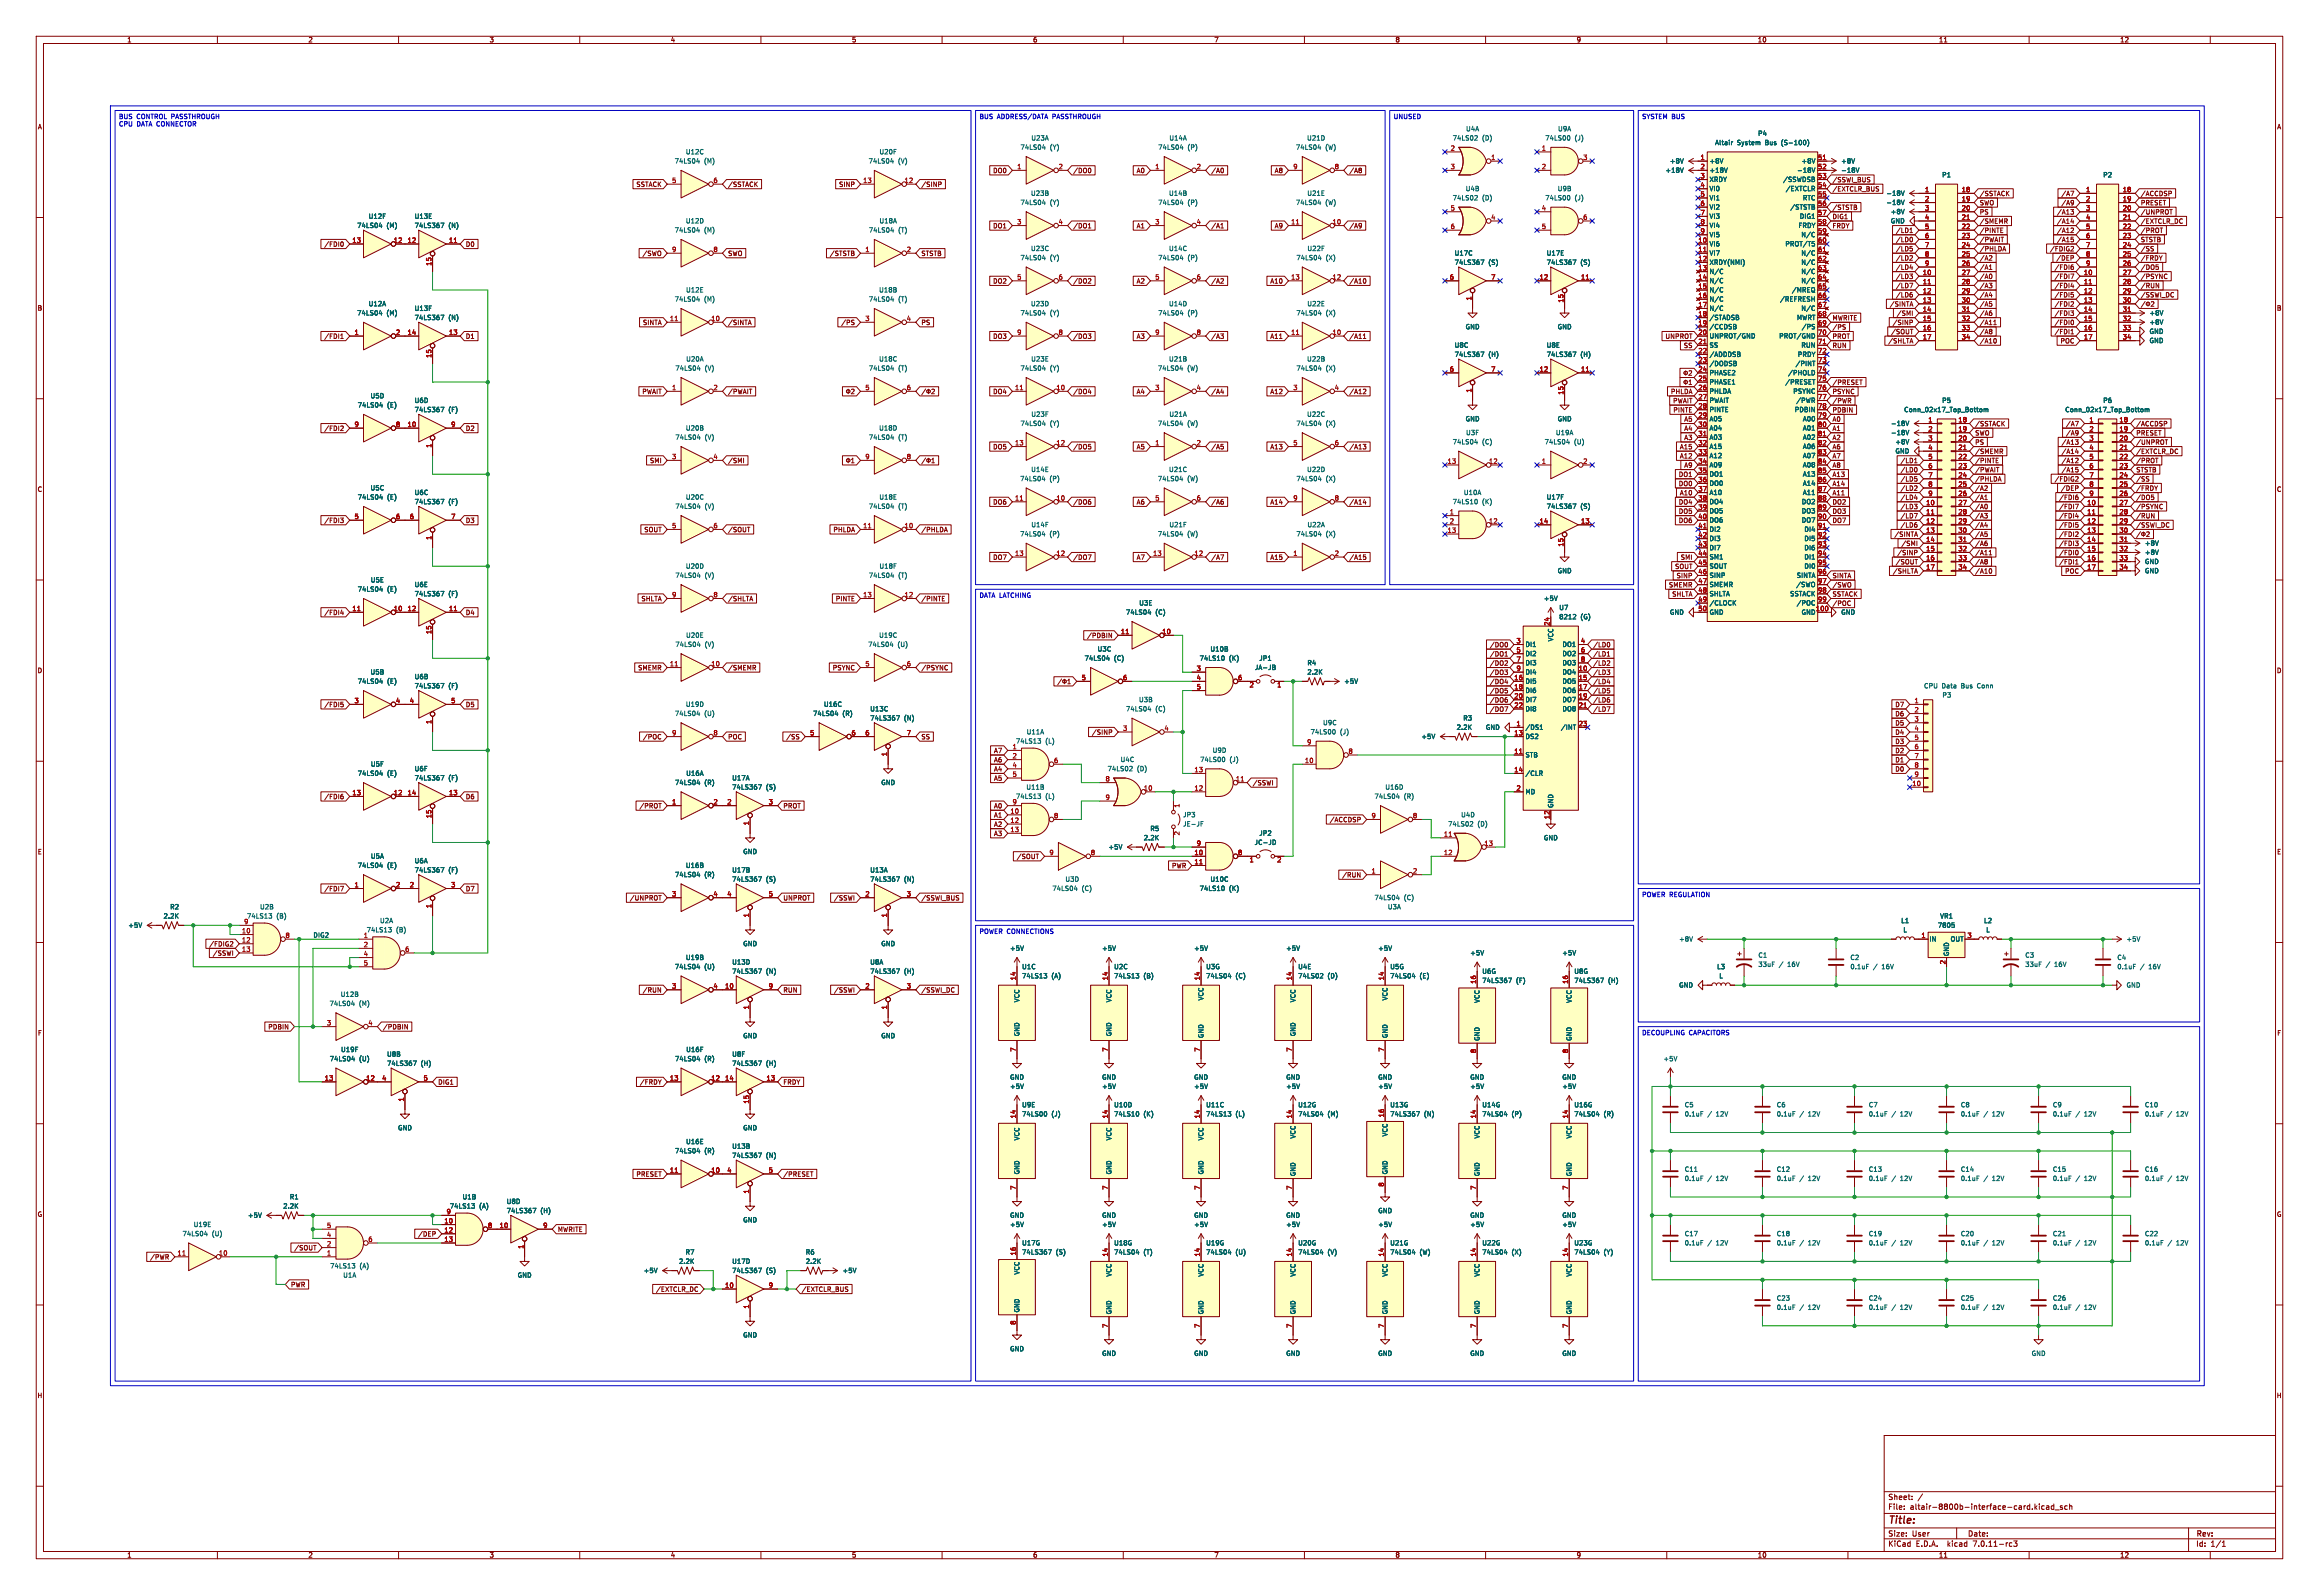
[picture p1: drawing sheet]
<svg xmlns="http://www.w3.org/2000/svg" width="640mm" height="440mm" viewBox="0 0 640 440" stroke-linecap="round" stroke-linejoin="round" font-family="sans-serif">
<defs><g id="words">
<text font-size="2.8" fill="#840000" x="521" y="420.9">Title:</text>
<g font-size="2.1" fill="#840000">
<text x="521" y="414">Sheet:</text>
<text x="521" y="416.7">File:</text>
<text x="527.1" y="416.7">altair-8800b-interface-card.kicad_sch</text>
<text x="521" y="424.1">Size:</text>
<text x="527.7" y="424.1">User</text>
<text x="543" y="424.1">Date:</text>
<text x="606" y="424.3">Rev:</text>
<text x="521" y="426.9">KiCad</text>
<text x="528.7" y="426.9">E.D.A.</text>
<text x="537.6" y="426.9">kicad</text>
<text x="544.8" y="426.9">7.0.11-rc3</text>
<text x="606" y="426.9">Id:</text>
<text x="610.1" y="426.9">1/1</text>
</g>
<g font-size="1.8" fill="#840000">
<text x="35" y="11.9">1</text>
<text x="85" y="11.9">2</text>
<text x="135" y="11.9">3</text>
<text x="185" y="11.9">4</text>
<text x="235" y="11.9">5</text>
<text x="285" y="11.9">6</text>
<text x="335" y="11.9">7</text>
<text x="385" y="11.9">8</text>
<text x="435" y="11.9">9</text>
<text x="485" y="11.9">10</text>
<text x="535" y="11.9">11</text>
<text x="585" y="11.9">12</text>
<text x="10.3" y="35.9">A</text>
<text x="628.3" y="35.9">A</text>
<text x="274" y="47.9">DO0</text>
<text x="296.1" y="47.9">/DO0</text>
<text x="313.6" y="47.9">A0</text>
<text x="334.2" y="47.9">/A0</text>
<text x="351.7" y="47.9">A8</text>
<text x="372.3" y="47.9">/A8</text>
<text x="175.5" y="51.8">SSTACK</text>
<text x="200.8" y="51.8">/SSTACK</text>
<text x="231.4" y="51.8">SINP</text>
<text x="254.2" y="51.8">/SINP</text>
<text x="505.6" y="50.5">/SSWI_BUS</text>
<text x="505.6" y="53">/EXTCLR_BUS</text>
<text x="505.6" y="58.1">/STSTB</text>
<text x="546.3" y="54.3">/SSTACK</text>
<text x="546.3" y="59.4">PS</text>
<text x="546.3" y="56.8">SWO</text>
<text x="567.6" y="59.4">/A13</text>
<text x="568.8" y="54.3">/A7</text>
<text x="568.8" y="56.8">/A9</text>
<text x="590.7" y="59.4">/UNPROT</text>
<text x="590.7" y="54.3">/ACCDSP</text>
<text x="590.7" y="56.8">PRESET</text>
<text x="274" y="63.2">DO1</text>
<text x="296.1" y="63.2">/DO1</text>
<text x="313.6" y="63.2">A1</text>
<text x="334.2" y="63.2">/A1</text>
<text x="351.7" y="63.2">A9</text>
<text x="372.3" y="63.2">/A9</text>
<text x="505.6" y="60.6">DIG1</text>
<text x="505.6" y="63.2">FRDY</text>
<text x="523.1" y="64.5">/LD1</text>
<text x="546.3" y="61.9">/SMEMR</text>
<text x="546.3" y="64.5">/PINTE</text>
<text x="567.6" y="61.9">/A14</text>
<text x="567.6" y="64.5">/A12</text>
<text x="590.7" y="61.9">/EXTCLR_DC</text>
<text x="590.7" y="64.5">/PROT</text>
<text x="89.4" y="68.3">/FDI0</text>
<text x="128.4" y="68.3">D0</text>
<text x="177.2" y="70.8">/SWO</text>
<text x="200.8" y="70.8">SWO</text>
<text x="228.9" y="70.8">/STSTB</text>
<text x="254.2" y="70.8">STSTB</text>
<text x="523.1" y="69.5">/LD5</text>
<text x="523.1" y="67">/LD0</text>
<text x="546.3" y="67">/PWAIT</text>
<text x="546.3" y="69.5">/PHLDA</text>
<text x="565.6" y="69.5">/FDIG2</text>
<text x="567.6" y="67">/A15</text>
<text x="590.7" y="67">STSTB</text>
<text x="590.7" y="69.5">/SS</text>
<text x="523.1" y="77.2">/LD3</text>
<text x="523.1" y="74.6">/LD4</text>
<text x="523.1" y="72.1">/LD2</text>
<text x="546.3" y="72.1">/A2</text>
<text x="546.3" y="74.6">/A1</text>
<text x="546.3" y="77.2">/A0</text>
<text x="566.9" y="77.2">/FDI7</text>
<text x="566.9" y="74.6">/FDI6</text>
<text x="567.4" y="72.1">/DEP</text>
<text x="590.7" y="77.2">/PSYNC</text>
<text x="590.7" y="72.1">/FRDY</text>
<text x="590.7" y="74.6">/DO5</text>
<text x="274" y="78.4">DO2</text>
<text x="296.1" y="78.4">/DO2</text>
<text x="313.6" y="78.4">A2</text>
<text x="334.2" y="78.4">/A2</text>
<text x="350.5" y="78.4">A10</text>
<text x="372.3" y="78.4">/A10</text>
<text x="523.1" y="79.7">/LD7</text>
<text x="523.1" y="82.2">/LD6</text>
<text x="546.3" y="79.7">/A3</text>
<text x="546.3" y="82.2">/A4</text>
<text x="566.9" y="79.7">/FDI4</text>
<text x="566.9" y="82.2">/FDI5</text>
<text x="590.7" y="82.2">/SSWI_DC</text>
<text x="590.7" y="79.7">/RUN</text>
<text x="10.3" y="85.9">B</text>
<text x="177.3" y="89.9">SINTA</text>
<text x="200.8" y="89.9">/SINTA</text>
<text x="232" y="89.9">/PS</text>
<text x="254.2" y="89.9">PS</text>
<text x="505.6" y="88.6">MWRITE</text>
<text x="521.4" y="84.8">/SINTA</text>
<text x="522.2" y="89.9">/SINP</text>
<text x="523.4" y="87.3">/SMI</text>
<text x="546.3" y="87.3">/A6</text>
<text x="546.3" y="89.9">/A11</text>
<text x="546.3" y="84.8">/A5</text>
<text x="566.9" y="87.3">/FDI3</text>
<text x="566.9" y="89.9">/FDI0</text>
<text x="566.9" y="84.8">/FDI2</text>
<text x="628.3" y="85.9">B</text>
<text x="89.4" y="93.7">/FDI1</text>
<text x="128.4" y="93.7">D1</text>
<text x="274" y="93.7">DO3</text>
<text x="296.1" y="93.7">/DO3</text>
<text x="313.6" y="93.7">A3</text>
<text x="334.2" y="93.7">/A3</text>
<text x="350.5" y="93.7">A11</text>
<text x="372.3" y="93.7">/A11</text>
<text x="459.5" y="93.7">UNPROT</text>
<text x="505.6" y="93.7">PROT</text>
<text x="505.6" y="91.1">/PS</text>
<text x="521" y="94.9">/SHLTA</text>
<text x="521.8" y="92.4">/SOUT</text>
<text x="546.3" y="94.9">/A10</text>
<text x="546.3" y="92.4">/A8</text>
<text x="566.9" y="92.4">/FDI1</text>
<text x="568.5" y="94.9">POC</text>
<text x="464.6" y="96.2">SS</text>
<text x="505.6" y="96.2">RUN</text>
<text x="505.6" y="106.4">/PRESET</text>
<text x="177.1" y="108.9">PWAIT</text>
<text x="200.8" y="108.9">/PWAIT</text>
<text x="274" y="108.9">DO4</text>
<text x="296.1" y="108.9">/DO4</text>
<text x="313.6" y="108.9">A4</text>
<text x="334.2" y="108.9">/A4</text>
<text x="350.5" y="108.9">A12</text>
<text x="372.3" y="108.9">/A12</text>
<text x="461" y="108.9">PHLDA</text>
<text x="461.6" y="111.4">PWAIT</text>
<text x="461.7" y="114">PINTE</text>
<text x="505.6" y="114">PDBIN</text>
<text x="505.6" y="111.4">/PWR</text>
<text x="505.6" y="108.9">PSYNC</text>
<text x="89.4" y="119.1">/FDI2</text>
<text x="128.4" y="119.1">D2</text>
<text x="464.7" y="116.5">A5</text>
<text x="464.7" y="119.1">A4</text>
<text x="505.6" y="116.5">A0</text>
<text x="505.6" y="119.1">A1</text>
<text x="545" y="117.8">/SSTACK</text>
<text x="570" y="117.8">/A7</text>
<text x="589.4" y="117.8">/ACCDSP</text>
<text x="274" y="124.1">DO5</text>
<text x="296.1" y="124.1">/DO5</text>
<text x="313.6" y="124.1">A5</text>
<text x="334.2" y="124.1">/A5</text>
<text x="350.5" y="124.1">A13</text>
<text x="372.3" y="124.1">/A13</text>
<text x="463.5" y="124.1">A15</text>
<text x="464.7" y="121.6">A3</text>
<text x="505.6" y="124.1">A6</text>
<text x="505.6" y="121.6">A2</text>
<text x="545" y="122.9">PS</text>
<text x="545" y="125.4">/SMEMR</text>
<text x="545" y="120.3">SWO</text>
<text x="568.8" y="125.4">/A14</text>
<text x="568.8" y="122.9">/A13</text>
<text x="570" y="120.3">/A9</text>
<text x="589.4" y="120.3">PRESET</text>
<text x="589.4" y="125.4">/EXTCLR_DC</text>
<text x="589.4" y="122.9">/UNPROT</text>
<text x="179.3" y="128">SMI</text>
<text x="200.8" y="128">/SMI</text>
<text x="463.2" y="131.8">DO1</text>
<text x="463.5" y="126.7">A12</text>
<text x="464.7" y="129.2">A9</text>
<text x="505.6" y="131.8">A13</text>
<text x="505.6" y="126.7">A7</text>
<text x="505.6" y="129.2">A8</text>
<text x="524.4" y="130.5">/LD0</text>
<text x="524.4" y="128">/LD1</text>
<text x="545" y="128">/PINTE</text>
<text x="545" y="130.5">/PWAIT</text>
<text x="568.8" y="130.5">/A15</text>
<text x="568.8" y="128">/A12</text>
<text x="589.4" y="130.5">STSTB</text>
<text x="589.4" y="128">/PROT</text>
<text x="10.3" y="135.9">C</text>
<text x="463.2" y="134.3">DO0</text>
<text x="463.5" y="136.8">A10</text>
<text x="505.6" y="134.3">A14</text>
<text x="505.6" y="136.8">A11</text>
<text x="524.4" y="133">/LD5</text>
<text x="524.4" y="135.6">/LD2</text>
<text x="545" y="133">/PHLDA</text>
<text x="545" y="135.6">/A2</text>
<text x="566.9" y="133">/FDIG2</text>
<text x="568.7" y="135.6">/DEP</text>
<text x="589.4" y="135.6">/FRDY</text>
<text x="589.4" y="133">/SS</text>
<text x="628.3" y="135.9">C</text>
<text x="274" y="139.4">DO6</text>
<text x="296.1" y="139.4">/DO6</text>
<text x="313.6" y="139.4">A6</text>
<text x="334.2" y="139.4">/A6</text>
<text x="350.5" y="139.4">A14</text>
<text x="372.3" y="139.4">/A14</text>
<text x="463.2" y="139.4">DO4</text>
<text x="463.2" y="141.9">DO5</text>
<text x="505.6" y="139.4">DO2</text>
<text x="505.6" y="141.9">DO3</text>
<text x="524.4" y="140.7">/LD3</text>
<text x="524.4" y="138.1">/LD4</text>
<text x="524.4" y="143.2">/LD7</text>
<text x="545" y="138.1">/A1</text>
<text x="545" y="143.2">/A3</text>
<text x="545" y="140.7">/A0</text>
<text x="568.2" y="138.1">/FDI6</text>
<text x="568.2" y="140.7">/FDI7</text>
<text x="568.2" y="143.2">/FDI4</text>
<text x="589.4" y="140.7">/PSYNC</text>
<text x="589.4" y="143.2">/RUN</text>
<text x="589.4" y="138.1">/DO5</text>
<text x="89.4" y="144.5">/FDI3</text>
<text x="128.4" y="144.5">D3</text>
<text x="177.7" y="147">SOUT</text>
<text x="200.8" y="147">/SOUT</text>
<text x="229.9" y="147">PHLDA</text>
<text x="254.2" y="147">/PHLDA</text>
<text x="463.2" y="144.5">DO6</text>
<text x="505.6" y="144.5">DO7</text>
<text x="522.7" y="148.3">/SINTA</text>
<text x="524.4" y="145.7">/LD6</text>
<text x="545" y="145.7">/A4</text>
<text x="545" y="148.3">/A5</text>
<text x="568.2" y="145.7">/FDI5</text>
<text x="568.2" y="148.3">/FDI2</text>
<text x="589.4" y="145.7">/SSWI_DC</text>
<text x="274" y="154.6">DO7</text>
<text x="296.1" y="154.6">/DO7</text>
<text x="313.6" y="154.6">A7</text>
<text x="334.2" y="154.6">/A7</text>
<text x="350.5" y="154.6">A15</text>
<text x="372.3" y="154.6">/A15</text>
<text x="463.7" y="154.6">SMI</text>
<text x="523.1" y="155.9">/SOUT</text>
<text x="523.5" y="153.4">/SINP</text>
<text x="524.6" y="150.8">/SMI</text>
<text x="545" y="150.8">/A6</text>
<text x="545" y="155.9">/A8</text>
<text x="545" y="153.4">/A11</text>
<text x="568.2" y="153.4">/FDI0</text>
<text x="568.2" y="150.8">/FDI3</text>
<text x="568.2" y="155.9">/FDI1</text>
<text x="462.2" y="157.2">SOUT</text>
<text x="462.6" y="159.7">SINP</text>
<text x="505.6" y="159.7">SINTA</text>
<text x="522.3" y="158.4">/SHLTA</text>
<text x="545" y="158.4">/A10</text>
<text x="569.8" y="158.4">POC</text>
<text x="176.9" y="166.1">SHLTA</text>
<text x="200.8" y="166.1">/SHLTA</text>
<text x="230.5" y="166.1">PINTE</text>
<text x="254.2" y="166.1">/PINTE</text>
<text x="460.5" y="162.2">SMEMR</text>
<text x="461.4" y="164.8">SHLTA</text>
<text x="505.6" y="167.3">/POC</text>
<text x="505.6" y="164.8">SSTACK</text>
<text x="505.6" y="162.2">/SWO</text>
<text x="89.4" y="169.9">/FDI4</text>
<text x="128.4" y="169.9">D4</text>
<text x="299.9" y="176.2">/PDBIN</text>
<text x="411.1" y="178.8">/DO0</text>
<text x="439.6" y="178.8">/LD0</text>
<text x="10.3" y="185.9">D</text>
<text x="176" y="185.1">SMEMR</text>
<text x="200.8" y="185.1">/SMEMR</text>
<text x="229.7" y="185.1">PSYNC</text>
<text x="254.2" y="185.1">/PSYNC</text>
<text x="411.1" y="183.8">/DO2</text>
<text x="411.1" y="181.3">/DO1</text>
<text x="439.6" y="183.8">/LD2</text>
<text x="439.6" y="181.3">/LD1</text>
<text x="628.3" y="185.9">D</text>
<text x="411.1" y="186.4">/DO3</text>
<text x="411.1" y="188.9">/DO4</text>
<text x="411.1" y="191.5">/DO5</text>
<text x="439.6" y="191.5">/LD5</text>
<text x="439.6" y="186.4">/LD3</text>
<text x="439.6" y="188.9">/LD4</text>
<text x="89.4" y="195.3">/FDI5</text>
<text x="128.4" y="195.3">D5</text>
<text x="411.1" y="194">/DO6</text>
<text x="411.1" y="196.5">/DO7</text>
<text x="439.6" y="194">/LD6</text>
<text x="439.6" y="196.5">/LD7</text>
<text x="522.9" y="197.8">D6</text>
<text x="522.9" y="195.3">D7</text>
<text x="301.2" y="202.9">/SINP</text>
<text x="522.9" y="200.3">D5</text>
<text x="522.9" y="202.9">D4</text>
<text x="177.3" y="204.2">/POC</text>
<text x="200.8" y="204.2">POC</text>
<text x="216.9" y="204.2">/SS</text>
<text x="254.2" y="204.2">SS</text>
<text x="274.2" y="208">A7</text>
<text x="522.9" y="205.4">D3</text>
<text x="522.9" y="208">D2</text>
<text x="274.2" y="210.5">A6</text>
<text x="274.2" y="215.6">A5</text>
<text x="274.2" y="213">A4</text>
<text x="522.9" y="210.5">D1</text>
<text x="522.9" y="213">D0</text>
<text x="89.4" y="220.7">/FDI6</text>
<text x="128.4" y="220.7">D6</text>
<text x="345.6" y="216.9">/SSWI</text>
<text x="176.3" y="223.2">/PROT</text>
<text x="216.1" y="223.2">PROT</text>
<text x="274.2" y="223.2">A0</text>
<text x="274.2" y="225.7">A1</text>
<text x="366.8" y="227">/ACCDSP</text>
<text x="274.2" y="228.3">A2</text>
<text x="274.2" y="230.8">A3</text>
<text x="10.3" y="235.9">E</text>
<text x="280.5" y="237.2">/SOUT</text>
<text x="323.3" y="239.7">PWR</text>
<text x="628.3" y="235.9">E</text>
<text x="370.3" y="242.3">/RUN</text>
<text x="89.4" y="246.1">/FDI7</text>
<text x="128.4" y="246.1">D7</text>
<text x="173.7" y="248.6">/UNPROT</text>
<text x="216.1" y="248.6">UNPROT</text>
<text x="230.1" y="248.6">/SSWI</text>
<text x="254.2" y="248.6">/SSWI_BUS</text>
<text x="57.6" y="261.3">/FDIG2</text>
<text x="58.6" y="263.8">/SSWI</text>
<text x="177.3" y="274">/RUN</text>
<text x="216.1" y="274">RUN</text>
<text x="230.1" y="274">/SSWI</text>
<text x="254.2" y="274">/SSWI_DC</text>
<text x="10.3" y="285.9">F</text>
<text x="73.9" y="284.2">PDBIN</text>
<text x="105.6" y="284.2">/PDBIN</text>
<text x="628.3" y="285.9">F</text>
<text x="120.8" y="299.4">DIG1</text>
<text x="176.5" y="299.4">/FRDY</text>
<text x="216.1" y="299.4">FRDY</text>
<text x="175.5" y="324.8">PRESET</text>
<text x="216.1" y="324.8">/PRESET</text>
<text x="10.3" y="335.9">G</text>
<text x="628.3" y="335.9">G</text>
<text x="115.3" y="341.3">/DEP</text>
<text x="153.8" y="340">MWRITE</text>
<text x="41.3" y="347.7">/PWR</text>
<text x="81.1" y="345.1">/SOUT</text>
<text x="80.2" y="355.3">PWR</text>
<text x="180.9" y="356.6">/EXTCLR_DC</text>
<text x="221.1" y="356.6">/EXTCLR_BUS</text>
<text x="10.2" y="385.9">H</text>
<text x="628.2" y="385.9">H</text>
<text x="35" y="429.9">1</text>
<text x="85" y="429.9">2</text>
<text x="135" y="429.9">3</text>
<text x="185" y="429.9">4</text>
<text x="235" y="429.9">5</text>
<text x="285" y="429.9">6</text>
<text x="335" y="429.9">7</text>
<text x="385" y="429.9">8</text>
<text x="435" y="429.9">9</text>
<text x="485" y="429.9">10</text>
<text x="535" y="429.9">11</text>
<text x="585" y="429.9">12</text>
</g>
<g font-size="1.8" fill="#0000c2">
<text x="32.7" y="33.2">BUS</text>
<text x="32.7" y="35.2">CPU</text>
<text x="37.7" y="33.2">CONTROL PASSTHROUGH</text>
<text x="37.7" y="35.2">DATA CONNECTOR</text>
<text x="270.2" y="33.2">BUS</text>
<text x="275.2" y="33.2">ADDRESS/DATA</text>
<text x="290.6" y="33.2">PASSTHROUGH</text>
<text x="384.5" y="33.2">UNUSED</text>
<text x="453.1" y="33.2">SYSTEM BUS</text>
<text x="270.2" y="165.2">DATA LATCHING</text>
<text x="453.1" y="247.8">POWER REGULATION</text>
<text x="270.2" y="258">POWER CONNECTIONS</text>
<text x="453.1" y="285.9">DECOUPLING</text>
<text x="466.1" y="285.9">CAPACITORS</text>
</g>
<g font-size="1.8" fill="#006464">
<text x="281.5" y="41.5">74LS04</text>
<text x="284.5" y="39">U23A</text>
<text x="289.8" y="41.5">(Y)</text>
<text x="319.5" y="41.5">74LS04</text>
<text x="322.6" y="39">U14A</text>
<text x="327.8" y="41.5">(P)</text>
<text x="357.5" y="41.5">74LS04</text>
<text x="360.6" y="39">U21D</text>
<text x="365.8" y="41.5">(W)</text>
<text x="400.8" y="39">74LS02</text>
<text x="404.5" y="36.4">U4A</text>
<text x="409" y="39">(D)</text>
<text x="426.3" y="39">74LS00</text>
<text x="429.9" y="36.4">U9A</text>
<text x="434.6" y="39">(J)</text>
<text x="473.2" y="40.2">Altair</text>
<text x="479.4" y="40.2">System</text>
<text x="485.1" y="37.7">P4</text>
<text x="487.3" y="40.2">Bus</text>
<text x="491.9" y="40.2">(S-100)</text>
<text x="186.1" y="45.3">74LS04</text>
<text x="189.2" y="42.8">U12C</text>
<text x="194.3" y="45.3">(M)</text>
<text x="239.6" y="45.3">74LS04</text>
<text x="242.6" y="42.8">U20F</text>
<text x="247.8" y="45.3">(V)</text>
<text x="459.5" y="47.9">+18V</text>
<text x="460.7" y="45.3">+8V</text>
<text x="471.7" y="45.3">+8V</text>
<text x="471.7" y="47.9">+18V</text>
<text x="495.9" y="47.9">-18V</text>
<text x="497.1" y="45.3">+8V</text>
<text x="508" y="47.9">-18V</text>
<text x="508" y="45.3">+8V</text>
<text x="404.4" y="52.9">U4B</text>
<text x="429.8" y="52.9">U9B</text>
<text x="471.7" y="50.4">XRDY</text>
<text x="471.7" y="52.9">VI0</text>
<text x="492" y="50.4">/SSWDSB</text>
<text x="492.7" y="52.9">/EXTCLR</text>
<text x="535.9" y="49.1">P1</text>
<text x="580.3" y="49.1">P2</text>
<text x="281.5" y="56.7">74LS04</text>
<text x="284.4" y="54.2">U23B</text>
<text x="289.8" y="56.7">(Y)</text>
<text x="319.5" y="56.7">74LS04</text>
<text x="322.5" y="54.2">U14B</text>
<text x="327.8" y="56.7">(P)</text>
<text x="357.5" y="56.7">74LS04</text>
<text x="360.7" y="54.2">U21E</text>
<text x="365.8" y="56.7">(W)</text>
<text x="400.8" y="55.5">74LS02</text>
<text x="409" y="55.5">(D)</text>
<text x="426.3" y="55.5">74LS00</text>
<text x="434.6" y="55.5">(J)</text>
<text x="471.7" y="55.5">VI1</text>
<text x="471.7" y="58">VI2</text>
<text x="494" y="58">/STSTB</text>
<text x="497.4" y="55.5">RTC</text>
<text x="520.5" y="56.7">-18V</text>
<text x="520.5" y="54.2">-18V</text>
<text x="521.7" y="59.3">+8V</text>
<text x="98.4" y="63.1">74LS04</text>
<text x="101.6" y="60.6">U12F</text>
<text x="106.7" y="63.1">(M)</text>
<text x="114.3" y="60.6">U13E</text>
<text x="114.3" y="63.1">74LS367</text>
<text x="123.8" y="63.1">(N)</text>
<text x="186.1" y="64.4">74LS04</text>
<text x="189.2" y="61.8">U12D</text>
<text x="194.3" y="64.4">(M)</text>
<text x="239.7" y="64.4">74LS04</text>
<text x="242.6" y="61.8">U18A</text>
<text x="247.9" y="64.4">(T)</text>
<text x="471.7" y="60.6">VI3</text>
<text x="471.7" y="63.1">VI4</text>
<text x="471.7" y="65.6">VI5</text>
<text x="496.2" y="63.1">FRDY</text>
<text x="496.6" y="60.6">DIG1</text>
<text x="497" y="65.6">N/C</text>
<text x="521.7" y="61.8">GND</text>
<text x="281.5" y="72">74LS04</text>
<text x="284.4" y="69.4">U23C</text>
<text x="289.8" y="72">(Y)</text>
<text x="319.5" y="72">74LS04</text>
<text x="322.5" y="69.4">U14C</text>
<text x="327.8" y="72">(P)</text>
<text x="357.6" y="72">74LS04</text>
<text x="360.7" y="69.4">U22F</text>
<text x="365.9" y="72">(X)</text>
<text x="401.3" y="70.7">U17C</text>
<text x="426.7" y="70.7">U17E</text>
<text x="471.7" y="68.2">VI6</text>
<text x="471.7" y="70.7">VI7</text>
<text x="492.6" y="68.2">PROT/T5</text>
<text x="497" y="70.7">N/C</text>
<text x="401.3" y="73.3">74LS367</text>
<text x="410.8" y="73.3">(S)</text>
<text x="426.7" y="73.3">74LS367</text>
<text x="436.2" y="73.3">(S)</text>
<text x="471.7" y="73.3">XRDY(NMI)</text>
<text x="471.7" y="75.8">N/C</text>
<text x="497" y="73.3">N/C</text>
<text x="497" y="75.8">N/C</text>
<text x="186.1" y="83.4">74LS04</text>
<text x="189.2" y="80.9">U12E</text>
<text x="194.3" y="83.4">(M)</text>
<text x="239.7" y="83.4">74LS04</text>
<text x="242.5" y="80.9">U18B</text>
<text x="247.9" y="83.4">(T)</text>
<text x="471.7" y="78.3">N/C</text>
<text x="471.7" y="80.9">N/C</text>
<text x="471.7" y="83.4">N/C</text>
<text x="491.1" y="83.4">/REFRESH</text>
<text x="494.4" y="80.9">/MREQ</text>
<text x="497" y="78.3">N/C</text>
<text x="98.4" y="87.2">74LS04</text>
<text x="101.6" y="84.7">U12A</text>
<text x="106.7" y="87.2">(M)</text>
<text x="114.3" y="86">U13F</text>
<text x="114.3" y="88.5">74LS367</text>
<text x="123.8" y="88.5">(N)</text>
<text x="281.5" y="87.2">74LS04</text>
<text x="284.4" y="84.7">U23D</text>
<text x="289.8" y="87.2">(Y)</text>
<text x="319.5" y="87.2">74LS04</text>
<text x="322.5" y="84.7">U14D</text>
<text x="327.8" y="87.2">(P)</text>
<text x="357.6" y="87.2">74LS04</text>
<text x="360.7" y="84.7">U22E</text>
<text x="365.9" y="87.2">(X)</text>
<text x="471.7" y="86">N/C</text>
<text x="471.7" y="88.5">/STADSB</text>
<text x="495.8" y="88.5">MWRT</text>
<text x="497" y="86">N/C</text>
<text x="593.1" y="87.2">+8V</text>
<text x="593.1" y="89.8">+8V</text>
<text x="404.4" y="91">GND</text>
<text x="429.8" y="91">GND</text>
<text x="471.7" y="91">/CCDSB</text>
<text x="471.7" y="93.6">UNPROT/GND</text>
<text x="490.9" y="93.6">PROT/GND</text>
<text x="497.1" y="91">/PS</text>
<text x="593.1" y="94.8">GND</text>
<text x="593.1" y="92.3">GND</text>
<text x="189.2" y="99.9">U20A</text>
<text x="242.5" y="99.9">U18C</text>
<text x="284.5" y="99.9">U23E</text>
<text x="322.5" y="99.9">U21B</text>
<text x="360.6" y="99.9">U22B</text>
<text x="401.3" y="96.1">U8C</text>
<text x="401.3" y="98.7">74LS367</text>
<text x="410.8" y="98.7">(H)</text>
<text x="426.7" y="96.1">U8E</text>
<text x="426.7" y="98.7">74LS367</text>
<text x="436.2" y="98.7">(H)</text>
<text x="471.7" y="96.1">SS</text>
<text x="471.7" y="98.7">/ADDDSB</text>
<text x="471.7" y="101.2">/DODSB</text>
<text x="495.4" y="101.2">/PINT</text>
<text x="496" y="98.7">PRDY</text>
<text x="497" y="96.1">RUN</text>
<text x="186.3" y="102.5">74LS04</text>
<text x="194.5" y="102.5">(V)</text>
<text x="239.7" y="102.5">74LS04</text>
<text x="247.9" y="102.5">(T)</text>
<text x="281.5" y="102.5">74LS04</text>
<text x="289.8" y="102.5">(Y)</text>
<text x="319.4" y="102.5">74LS04</text>
<text x="327.7" y="102.5">(W)</text>
<text x="357.6" y="102.5">74LS04</text>
<text x="365.9" y="102.5">(X)</text>
<text x="471.7" y="103.7">PHASE2</text>
<text x="471.7" y="106.3">PHASE1</text>
<text x="492.6" y="106.3">/PRESET</text>
<text x="493.4" y="103.7">/PHOLD</text>
<text x="98.6" y="112.6">74LS04</text>
<text x="102.1" y="110.1">U5D</text>
<text x="106.8" y="112.6">(E)</text>
<text x="114.3" y="113.9">74LS367</text>
<text x="114.3" y="111.4">U6D</text>
<text x="123.8" y="113.9">(F)</text>
<text x="471.7" y="108.8">PHLDA</text>
<text x="471.7" y="111.4">PWAIT</text>
<text x="471.7" y="113.9">PINTE</text>
<text x="494.8" y="108.8">PSYNC</text>
<text x="495.2" y="113.9">PDBIN</text>
<text x="495.6" y="111.4">/PWR</text>
<text x="525.4" y="113.9">Conn_02x17_Top_Bottom</text>
<text x="535.9" y="111.4">P5</text>
<text x="569.8" y="113.9">Conn_02x17_Top_Bottom</text>
<text x="580.3" y="111.4">P6</text>
<text x="189.2" y="119">U20B</text>
<text x="242.5" y="119">U18D</text>
<text x="281.5" y="117.7">74LS04</text>
<text x="284.5" y="115.2">U23F</text>
<text x="289.8" y="117.7">(Y)</text>
<text x="319.4" y="117.7">74LS04</text>
<text x="322.6" y="115.2">U21A</text>
<text x="327.7" y="117.7">(W)</text>
<text x="357.6" y="117.7">74LS04</text>
<text x="360.6" y="115.2">U22C</text>
<text x="365.9" y="117.7">(X)</text>
<text x="404.4" y="116.4">GND</text>
<text x="429.8" y="116.4">GND</text>
<text x="471.7" y="116.4">A05</text>
<text x="471.7" y="119">A04</text>
<text x="497.4" y="116.4">A00</text>
<text x="497.4" y="119">A01</text>
<text x="521.8" y="117.7">-18V</text>
<text x="186.3" y="121.5">74LS04</text>
<text x="194.5" y="121.5">(V)</text>
<text x="239.7" y="121.5">74LS04</text>
<text x="247.9" y="121.5">(T)</text>
<text x="400.8" y="122.8">74LS04</text>
<text x="404.5" y="120.2">U3F</text>
<text x="409" y="122.8">(C)</text>
<text x="426.2" y="122.8">74LS04</text>
<text x="429.3" y="120.2">U19A</text>
<text x="434.4" y="122.8">(U)</text>
<text x="471.7" y="121.5">A03</text>
<text x="471.7" y="124.1">A15</text>
<text x="497.4" y="121.5">A02</text>
<text x="497.4" y="124.1">A06</text>
<text x="521.8" y="120.2">-18V</text>
<text x="523" y="125.3">GND</text>
<text x="523" y="122.8">+8V</text>
<text x="284.5" y="130.4">U14E</text>
<text x="322.5" y="130.4">U21C</text>
<text x="360.6" y="130.4">U22D</text>
<text x="471.7" y="126.6">A12</text>
<text x="471.7" y="129.1">A09</text>
<text x="471.7" y="131.7">DO1</text>
<text x="497.4" y="126.6">A07</text>
<text x="497.4" y="129.1">A08</text>
<text x="497.4" y="131.7">A13</text>
<text x="102.1" y="135.5">U5C</text>
<text x="114.3" y="136.8">U6C</text>
<text x="281.4" y="132.9">74LS04</text>
<text x="289.7" y="132.9">(P)</text>
<text x="319.4" y="132.9">74LS04</text>
<text x="327.7" y="132.9">(W)</text>
<text x="357.6" y="132.9">74LS04</text>
<text x="365.9" y="132.9">(X)</text>
<text x="403.9" y="136.8">U10A</text>
<text x="471.7" y="134.2">DO0</text>
<text x="471.7" y="136.8">A10</text>
<text x="497.4" y="134.2">A14</text>
<text x="497.4" y="136.8">A11</text>
<text x="98.6" y="138">74LS04</text>
<text x="106.8" y="138">(E)</text>
<text x="114.3" y="139.3">74LS367</text>
<text x="123.8" y="139.3">(F)</text>
<text x="186.3" y="140.6">74LS04</text>
<text x="189.2" y="138">U20C</text>
<text x="194.5" y="140.6">(V)</text>
<text x="239.7" y="140.6">74LS04</text>
<text x="242.6" y="138">U18E</text>
<text x="247.9" y="140.6">(T)</text>
<text x="400.8" y="139.3">74LS10</text>
<text x="409" y="139.3">(K)</text>
<text x="426.7" y="138">U17F</text>
<text x="426.7" y="140.6">74LS367</text>
<text x="436.2" y="140.6">(S)</text>
<text x="471.7" y="139.3">DO4</text>
<text x="471.7" y="141.8">DO5</text>
<text x="497.1" y="139.3">DO2</text>
<text x="497.1" y="141.8">DO3</text>
<text x="281.4" y="148.2">74LS04</text>
<text x="284.5" y="145.6">U14F</text>
<text x="289.7" y="148.2">(P)</text>
<text x="319.4" y="148.2">74LS04</text>
<text x="322.6" y="145.6">U21F</text>
<text x="327.7" y="148.2">(W)</text>
<text x="357.6" y="148.2">74LS04</text>
<text x="360.7" y="145.6">U22A</text>
<text x="365.9" y="148.2">(X)</text>
<text x="471.7" y="144.4">DO6</text>
<text x="471.7" y="146.9">DI2</text>
<text x="471.7" y="149.5">DI3</text>
<text x="497.1" y="144.4">DO7</text>
<text x="497.9" y="146.9">DI4</text>
<text x="497.9" y="149.5">DI5</text>
<text x="471.7" y="152">DI7</text>
<text x="471.7" y="154.5">SM1</text>
<text x="497.9" y="152">DI6</text>
<text x="497.9" y="154.5">DI1</text>
<text x="591.8" y="153.3">+8V</text>
<text x="591.8" y="150.7">+8V</text>
<text x="591.8" y="155.8">GND</text>
<text x="102.2" y="160.9">U5E</text>
<text x="186.3" y="159.6">74LS04</text>
<text x="189.2" y="157.1">U20D</text>
<text x="194.5" y="159.6">(V)</text>
<text x="239.7" y="159.6">74LS04</text>
<text x="242.6" y="157.1">U18F</text>
<text x="247.9" y="159.6">(T)</text>
<text x="429.8" y="158.3">GND</text>
<text x="471.7" y="157.1">SOUT</text>
<text x="471.7" y="159.6">SINP</text>
<text x="495.7" y="159.6">SINTA</text>
<text x="497.9" y="157.1">DI0</text>
<text x="591.8" y="158.3">GND</text>
<text x="98.6" y="163.4">74LS04</text>
<text x="106.8" y="163.4">(E)</text>
<text x="114.3" y="164.7">74LS367</text>
<text x="114.3" y="162.2">U6E</text>
<text x="123.8" y="164.7">(F)</text>
<text x="314.3" y="167.2">U3E</text>
<text x="426" y="166">+5V</text>
<text x="471.7" y="162.2">SMEMR</text>
<text x="471.7" y="164.7">SHLTA</text>
<text x="471.7" y="167.2">/CLOCK</text>
<text x="493.9" y="164.7">SSTACK</text>
<text x="495.6" y="162.2">/SWO</text>
<text x="495.7" y="167.2">/POC</text>
<text x="310.6" y="169.8">74LS04</text>
<text x="318.9" y="169.8">(C)</text>
<text x="430.2" y="168.5">U7</text>
<text x="430.2" y="171">8212</text>
<text x="436.2" y="171">(G)</text>
<text x="460.7" y="169.8">GND</text>
<text x="471.7" y="169.8">GND</text>
<text x="497.1" y="169.8">GND</text>
<text x="501" y="168.7">100</text>
<text x="508" y="169.8">GND</text>
<text x="186.3" y="178.7">74LS04</text>
<text x="189.2" y="176.1">U20E</text>
<text x="194.5" y="178.7">(V)</text>
<text x="239.5" y="178.7">74LS04</text>
<text x="242.5" y="176.1">U19C</text>
<text x="247.7" y="178.7">(U)</text>
<text x="302.8" y="179.9">U3C</text>
<text x="333.9" y="179.9">U10B</text>
<text x="420.9" y="178.7">DI1</text>
<text x="428.9" y="177.1" transform="rotate(-90 428.9 177.1)">VCC</text>
<text x="431.1" y="178.7">DO1</text>
<text x="299.2" y="182.5">74LS04</text>
<text x="307.4" y="182.5">(C)</text>
<text x="330.9" y="182.5">74LS10</text>
<text x="339.2" y="182.5">(K)</text>
<text x="346.2" y="185">JA-JB</text>
<text x="347.4" y="182.5">JP1</text>
<text x="360.7" y="183.7">R4</text>
<text x="420.9" y="181.2">DI2</text>
<text x="420.9" y="183.7">DI3</text>
<text x="431.1" y="181.2">DO2</text>
<text x="431.1" y="183.7">DO3</text>
<text x="98.6" y="188.8">74LS04</text>
<text x="102.1" y="186.3">U5B</text>
<text x="106.8" y="188.8">(E)</text>
<text x="114.3" y="190.1">74LS367</text>
<text x="114.3" y="187.6">U6B</text>
<text x="123.8" y="190.1">(F)</text>
<text x="360.7" y="186.3">2.2K</text>
<text x="370.9" y="188.8">+5V</text>
<text x="420.9" y="188.8">DI5</text>
<text x="420.9" y="191.4">DI6</text>
<text x="420.9" y="186.3">DI4</text>
<text x="431.1" y="186.3">DO4</text>
<text x="431.1" y="188.8">DO5</text>
<text x="431.1" y="191.4">DO6</text>
<text x="530.9" y="190.1">CPU</text>
<text x="535.9" y="190.1">Data</text>
<text x="541.4" y="190.1">Bus</text>
<text x="546" y="190.1">Conn</text>
<text x="186.1" y="197.7">74LS04</text>
<text x="189.2" y="195.2">U19D</text>
<text x="194.4" y="197.7">(U)</text>
<text x="224.3" y="197.7">74LS04</text>
<text x="227.3" y="195.2">U16C</text>
<text x="232.5" y="197.7">(R)</text>
<text x="240" y="196.4">U13C</text>
<text x="310.6" y="196.4">74LS04</text>
<text x="314.2" y="193.9">U3B</text>
<text x="318.9" y="196.4">(C)</text>
<text x="420.9" y="193.9">DI7</text>
<text x="420.9" y="196.4">DI8</text>
<text x="431.1" y="193.9">DO7</text>
<text x="431.1" y="196.4">DO8</text>
<text x="536" y="192.6">P3</text>
<text x="240" y="199">74LS367</text>
<text x="249.5" y="199">(N)</text>
<text x="283.2" y="202.8">U11A</text>
<text x="361.6" y="202.8">74LS00</text>
<text x="365" y="200.3">U9C</text>
<text x="369.8" y="202.8">(J)</text>
<text x="401.9" y="201.5">2.2K</text>
<text x="403.7" y="199">R3</text>
<text x="409.9" y="201.5">GND</text>
<text x="420.9" y="201.5">/DS1</text>
<text x="430.7" y="201.5">/INT</text>
<text x="280.3" y="205.3">74LS13</text>
<text x="288.5" y="205.3">(L)</text>
<text x="334.5" y="207.9">U9D</text>
<text x="392.2" y="204.1">+5V</text>
<text x="420.9" y="209.1">STB</text>
<text x="420.9" y="204.1">DS2</text>
<text x="98.6" y="214.2">74LS04</text>
<text x="102.2" y="211.7">U5F</text>
<text x="106.8" y="214.2">(E)</text>
<text x="114.3" y="215.5">74LS367</text>
<text x="114.3" y="213">U6F</text>
<text x="123.8" y="215.5">(F)</text>
<text x="189.2" y="214.2">U16A</text>
<text x="201.9" y="215.5">U17A</text>
<text x="305.5" y="213">74LS02</text>
<text x="309.1" y="210.4">U4C</text>
<text x="313.8" y="213">(D)</text>
<text x="331.1" y="210.4">74LS00</text>
<text x="339.3" y="210.4">(J)</text>
<text x="420.9" y="214.2">/CLR</text>
<text x="186.2" y="216.8">74LS04</text>
<text x="194.4" y="216.8">(R)</text>
<text x="201.9" y="218">74LS367</text>
<text x="211.4" y="218">(S)</text>
<text x="243.1" y="216.8">GND</text>
<text x="280.3" y="220.6">74LS13</text>
<text x="283.1" y="218">U11B</text>
<text x="288.5" y="220.6">(L)</text>
<text x="379.2" y="220.6">74LS04</text>
<text x="382.2" y="218">U16D</text>
<text x="387.5" y="220.6">(R)</text>
<text x="420.9" y="219.3">MD</text>
<text x="326.4" y="225.7">JP3</text>
<text x="403.1" y="225.7">U4D</text>
<text x="428.9" y="223" transform="rotate(-90 428.9 223)">GND</text>
<text x="315.5" y="232">2.2K</text>
<text x="317.3" y="229.5">R5</text>
<text x="326.4" y="228.2">JE-JF</text>
<text x="346.1" y="233.3">JC-JD</text>
<text x="347.4" y="230.7">JP2</text>
<text x="399.5" y="228.2">74LS02</text>
<text x="407.8" y="228.2">(D)</text>
<text x="426" y="232">GND</text>
<text x="98.6" y="239.6">74LS04</text>
<text x="102.2" y="237.1">U5A</text>
<text x="106.8" y="239.6">(E)</text>
<text x="114.3" y="238.4">U6A</text>
<text x="189.2" y="239.6">U16B</text>
<text x="205" y="235.8">GND</text>
<text x="305.8" y="234.5">+5V</text>
<text x="114.3" y="240.9">74LS367</text>
<text x="123.8" y="240.9">(F)</text>
<text x="186.2" y="242.2">74LS04</text>
<text x="194.4" y="242.2">(R)</text>
<text x="201.9" y="240.9">U17B</text>
<text x="201.9" y="243.4">74LS367</text>
<text x="211.4" y="243.4">(S)</text>
<text x="240" y="240.9">U13A</text>
<text x="240" y="243.4">74LS367</text>
<text x="249.5" y="243.4">(N)</text>
<text x="290.3" y="246">74LS04</text>
<text x="293.9" y="243.4">U3D</text>
<text x="298.6" y="246">(C)</text>
<text x="330.9" y="246">74LS10</text>
<text x="333.9" y="243.4">U10C</text>
<text x="339.2" y="246">(K)</text>
<text x="46.8" y="251.1">R2</text>
<text x="71.6" y="251.1">U2B</text>
<text x="379.2" y="248.5">74LS04</text>
<text x="382.9" y="251.1">U3A</text>
<text x="387.5" y="248.5">(C)</text>
<text x="35.3" y="256.1">+5V</text>
<text x="45" y="253.6">2.2K</text>
<text x="68" y="253.6">74LS13</text>
<text x="76.3" y="253.6">(B)</text>
<text x="101.1" y="257.4">74LS13</text>
<text x="104.8" y="254.9">U2A</text>
<text x="109.3" y="257.4">(B)</text>
<text x="524.6" y="254.9">L1</text>
<text x="525.2" y="257.4">L</text>
<text x="534.7" y="256.1">7805</text>
<text x="535.3" y="253.6">VR1</text>
<text x="547.4" y="254.9">L2</text>
<text x="548" y="257.4">L</text>
<text x="205" y="261.2">GND</text>
<text x="243.1" y="261.2">GND</text>
<text x="278.6" y="262.5">+5V</text>
<text x="304" y="262.5">+5V</text>
<text x="329.4" y="262.5">+5V</text>
<text x="354.8" y="262.5">+5V</text>
<text x="380.2" y="262.5">+5V</text>
<text x="405.6" y="263.8">+5V</text>
<text x="431" y="263.8">+5V</text>
<text x="463.3" y="259.9">+8V</text>
<text x="532.4" y="259.9">IN</text>
<text x="538.1" y="263.9" transform="rotate(-90 538.1 263.9)">GND</text>
<text x="538.2" y="259.9">OUT</text>
<text x="586.8" y="259.9">+5V</text>
<text x="186.1" y="267.6">74LS04</text>
<text x="189.2" y="265">U19B</text>
<text x="194.4" y="267.6">(U)</text>
<text x="201.9" y="266.3">U13D</text>
<text x="201.9" y="268.8">74LS367</text>
<text x="211.4" y="268.8">(N)</text>
<text x="240" y="266.3">U8A</text>
<text x="240" y="268.8">74LS367</text>
<text x="249.5" y="268.8">(H)</text>
<text x="282" y="267.6">U1C</text>
<text x="307.4" y="267.6">U2C</text>
<text x="332.8" y="267.6">U3G</text>
<text x="358.2" y="267.6">U4E</text>
<text x="383.6" y="267.6">U5G</text>
<text x="409" y="268.8">U6G</text>
<text x="434.4" y="268.8">U8G</text>
<text x="473.8" y="267.6">L3</text>
<text x="485.2" y="264.4">C1</text>
<text x="485.2" y="266.9">33uF</text>
<text x="491" y="266.9">/</text>
<text x="493.5" y="266.9">16V</text>
<text x="510.6" y="265">C2</text>
<text x="510.6" y="267.6">0.1uF</text>
<text x="517" y="267.6">/</text>
<text x="519.5" y="267.6">16V</text>
<text x="558.8" y="264.4">C3</text>
<text x="558.8" y="266.9">33uF</text>
<text x="564.6" y="266.9">/</text>
<text x="567.1" y="266.9">16V</text>
<text x="584.2" y="265">C4</text>
<text x="584.2" y="267.6">0.1uF</text>
<text x="590.6" y="267.6">/</text>
<text x="593.1" y="267.6">16V</text>
<text x="93.9" y="275.2">U12B</text>
<text x="282" y="270.1">74LS13</text>
<text x="290.2" y="270.1">(A)</text>
<text x="307.4" y="270.1">74LS13</text>
<text x="315.6" y="270.1">(B)</text>
<text x="332.8" y="270.1">74LS04</text>
<text x="341" y="270.1">(C)</text>
<text x="358.2" y="270.1">74LS02</text>
<text x="366.4" y="270.1">(D)</text>
<text x="383.6" y="270.1">74LS04</text>
<text x="391.8" y="270.1">(E)</text>
<text x="409" y="271.4">74LS367</text>
<text x="418.4" y="271.4">(F)</text>
<text x="434.4" y="271.4">74LS367</text>
<text x="443.8" y="271.4">(H)</text>
<text x="463.3" y="272.6">GND</text>
<text x="474.4" y="270.1">L</text>
<text x="586.8" y="272.6">GND</text>
<text x="90.8" y="277.7">74LS04</text>
<text x="99.1" y="277.7">(M)</text>
<text x="281.5" y="276.6" transform="rotate(-90 281.5 276.6)">VCC</text>
<text x="306.9" y="276.6" transform="rotate(-90 306.9 276.6)">VCC</text>
<text x="332.3" y="276.1" transform="rotate(-90 332.3 276.1)">VCC</text>
<text x="357.7" y="276.6" transform="rotate(-90 357.7 276.6)">VCC</text>
<text x="383.1" y="276.1" transform="rotate(-90 383.1 276.1)">VCC</text>
<text x="408.5" y="276.8" transform="rotate(-90 408.5 276.8)">VCC</text>
<text x="433.9" y="276.8" transform="rotate(-90 433.9 276.8)">VCC</text>
<text x="205" y="286.6">GND</text>
<text x="243.1" y="286.6">GND</text>
<text x="281.5" y="286" transform="rotate(-90 281.5 286)">GND</text>
<text x="306.9" y="286" transform="rotate(-90 306.9 286)">GND</text>
<text x="332.3" y="286.5" transform="rotate(-90 332.3 286.5)">GND</text>
<text x="357.7" y="286" transform="rotate(-90 357.7 286)">GND</text>
<text x="383.1" y="286.5" transform="rotate(-90 383.1 286.5)">GND</text>
<text x="408.5" y="287.3" transform="rotate(-90 408.5 287.3)">GND</text>
<text x="433.9" y="287.3" transform="rotate(-90 433.9 287.3)">GND</text>
<text x="90.9" y="293">74LS04</text>
<text x="94" y="290.4">U19F</text>
<text x="99.1" y="293">(U)</text>
<text x="106.7" y="291.7">U8B</text>
<text x="186.2" y="293">74LS04</text>
<text x="189.2" y="290.4">U16F</text>
<text x="194.4" y="293">(R)</text>
<text x="201.9" y="291.7">U8F</text>
<text x="459" y="293">+5V</text>
<text x="106.7" y="294.2">74LS367</text>
<text x="116.1" y="294.2">(H)</text>
<text x="201.9" y="294.2">74LS367</text>
<text x="211.4" y="294.2">(H)</text>
<text x="278.6" y="298">GND</text>
<text x="304" y="298">GND</text>
<text x="329.4" y="298">GND</text>
<text x="354.8" y="298">GND</text>
<text x="380.2" y="298">GND</text>
<text x="405.6" y="298">GND</text>
<text x="431" y="298">GND</text>
<text x="278.6" y="300.6">+5V</text>
<text x="282" y="305.7">U9E</text>
<text x="304" y="300.6">+5V</text>
<text x="307.4" y="305.7">U10D</text>
<text x="329.4" y="300.6">+5V</text>
<text x="332.8" y="305.7">U11C</text>
<text x="354.8" y="300.6">+5V</text>
<text x="358.2" y="305.7">U12G</text>
<text x="380.2" y="300.6">+5V</text>
<text x="383.6" y="305.7">U13G</text>
<text x="405.6" y="300.6">+5V</text>
<text x="409" y="305.7">U14G</text>
<text x="431" y="300.6">+5V</text>
<text x="434.4" y="305.7">U16G</text>
<text x="464.8" y="305.7">C5</text>
<text x="490.2" y="305.7">C6</text>
<text x="515.6" y="305.7">C7</text>
<text x="541" y="305.7">C8</text>
<text x="566.4" y="305.7">C9</text>
<text x="591.8" y="305.7">C10</text>
<text x="282" y="308.2">74LS00</text>
<text x="290.2" y="308.2">(J)</text>
<text x="307.4" y="308.2">74LS10</text>
<text x="315.6" y="308.2">(K)</text>
<text x="332.8" y="308.2">74LS13</text>
<text x="341" y="308.2">(L)</text>
<text x="358.2" y="308.2">74LS04</text>
<text x="366.4" y="308.2">(M)</text>
<text x="383.6" y="308.2">74LS367</text>
<text x="393" y="308.2">(N)</text>
<text x="409" y="308.2">74LS04</text>
<text x="417.2" y="308.2">(P)</text>
<text x="434.4" y="308.2">74LS04</text>
<text x="442.6" y="308.2">(R)</text>
<text x="464.8" y="308.2">0.1uF</text>
<text x="471.3" y="308.2">/</text>
<text x="473.8" y="308.2">12V</text>
<text x="490.2" y="308.2">0.1uF</text>
<text x="496.7" y="308.2">/</text>
<text x="499.2" y="308.2">12V</text>
<text x="515.6" y="308.2">0.1uF</text>
<text x="522.1" y="308.2">/</text>
<text x="524.6" y="308.2">12V</text>
<text x="541" y="308.2">0.1uF</text>
<text x="547.5" y="308.2">/</text>
<text x="550" y="308.2">12V</text>
<text x="566.4" y="308.2">0.1uF</text>
<text x="572.9" y="308.2">/</text>
<text x="575.4" y="308.2">12V</text>
<text x="591.8" y="308.2">0.1uF</text>
<text x="598.3" y="308.2">/</text>
<text x="600.8" y="308.2">12V</text>
<text x="109.7" y="312">GND</text>
<text x="189.2" y="315.8">U16E</text>
<text x="201.9" y="317.1">U13B</text>
<text x="205" y="312">GND</text>
<text x="281.5" y="314.7" transform="rotate(-90 281.5 314.7)">VCC</text>
<text x="306.9" y="314.7" transform="rotate(-90 306.9 314.7)">VCC</text>
<text x="332.3" y="314.7" transform="rotate(-90 332.3 314.7)">VCC</text>
<text x="357.7" y="314.2" transform="rotate(-90 357.7 314.2)">VCC</text>
<text x="383.1" y="313.6" transform="rotate(-90 383.1 313.6)">VCC</text>
<text x="408.5" y="314.2" transform="rotate(-90 408.5 314.2)">VCC</text>
<text x="433.9" y="314.2" transform="rotate(-90 433.9 314.2)">VCC</text>
<text x="186.2" y="318.4">74LS04</text>
<text x="194.4" y="318.4">(R)</text>
<text x="201.9" y="319.6">74LS367</text>
<text x="211.4" y="319.6">(N)</text>
<text x="464.8" y="323.4">C11</text>
<text x="490.2" y="323.4">C12</text>
<text x="515.6" y="323.4">C13</text>
<text x="541" y="323.4">C14</text>
<text x="566.4" y="323.4">C15</text>
<text x="591.8" y="323.4">C16</text>
<text x="281.5" y="324.1" transform="rotate(-90 281.5 324.1)">GND</text>
<text x="306.9" y="324.1" transform="rotate(-90 306.9 324.1)">GND</text>
<text x="332.3" y="324.1" transform="rotate(-90 332.3 324.1)">GND</text>
<text x="357.7" y="324.6" transform="rotate(-90 357.7 324.6)">GND</text>
<text x="383.1" y="324.1" transform="rotate(-90 383.1 324.1)">GND</text>
<text x="408.5" y="324.6" transform="rotate(-90 408.5 324.6)">GND</text>
<text x="433.9" y="324.6" transform="rotate(-90 433.9 324.6)">GND</text>
<text x="464.8" y="326">0.1uF</text>
<text x="471.3" y="326">/</text>
<text x="473.8" y="326">12V</text>
<text x="490.2" y="326">0.1uF</text>
<text x="496.7" y="326">/</text>
<text x="499.2" y="326">12V</text>
<text x="515.6" y="326">0.1uF</text>
<text x="522.1" y="326">/</text>
<text x="524.6" y="326">12V</text>
<text x="541" y="326">0.1uF</text>
<text x="547.5" y="326">/</text>
<text x="550" y="326">12V</text>
<text x="566.4" y="326">0.1uF</text>
<text x="572.9" y="326">/</text>
<text x="575.4" y="326">12V</text>
<text x="591.8" y="326">0.1uF</text>
<text x="598.3" y="326">/</text>
<text x="600.8" y="326">12V</text>
<text x="78" y="333.6">2.2K</text>
<text x="79.9" y="331.1">R1</text>
<text x="124" y="333.6">74LS13</text>
<text x="127.5" y="331.1">U1B</text>
<text x="132.3" y="333.6">(A)</text>
<text x="139.7" y="332.3">U8D</text>
<text x="139.7" y="334.9">74LS367</text>
<text x="149.2" y="334.9">(H)</text>
<text x="380.2" y="334.9">GND</text>
<text x="50.2" y="341.2">74LS04</text>
<text x="53.3" y="338.7">U19E</text>
<text x="58.5" y="341.2">(U)</text>
<text x="68.3" y="336.1">+5V</text>
<text x="205" y="337.4">GND</text>
<text x="278.6" y="336.1">GND</text>
<text x="278.6" y="338.7">+5V</text>
<text x="304" y="336.1">GND</text>
<text x="304" y="338.7">+5V</text>
<text x="329.4" y="336.1">GND</text>
<text x="329.4" y="338.7">+5V</text>
<text x="354.8" y="336.1">GND</text>
<text x="354.8" y="338.7">+5V</text>
<text x="380.2" y="338.7">+5V</text>
<text x="405.6" y="336.1">GND</text>
<text x="405.6" y="338.7">+5V</text>
<text x="431" y="336.1">GND</text>
<text x="431" y="338.7">+5V</text>
<text x="464.8" y="341.2">C17</text>
<text x="490.2" y="341.2">C18</text>
<text x="515.6" y="341.2">C19</text>
<text x="541" y="341.2">C20</text>
<text x="566.4" y="341.2">C21</text>
<text x="591.8" y="341.2">C22</text>
<text x="189.1" y="346.3">R7</text>
<text x="222.3" y="346.3">R6</text>
<text x="282" y="343.8">U17G</text>
<text x="282" y="346.3">74LS367</text>
<text x="291.4" y="346.3">(S)</text>
<text x="307.4" y="343.8">U18G</text>
<text x="307.4" y="346.3">74LS04</text>
<text x="315.6" y="346.3">(T)</text>
<text x="332.8" y="343.8">U19G</text>
<text x="332.8" y="346.3">74LS04</text>
<text x="341" y="346.3">(U)</text>
<text x="358.2" y="343.8">U20G</text>
<text x="358.2" y="346.3">74LS04</text>
<text x="366.4" y="346.3">(V)</text>
<text x="383.6" y="343.8">U21G</text>
<text x="383.6" y="346.3">74LS04</text>
<text x="391.8" y="346.3">(W)</text>
<text x="409" y="343.8">U22G</text>
<text x="409" y="346.3">74LS04</text>
<text x="417.2" y="346.3">(X)</text>
<text x="434.4" y="343.8">U23G</text>
<text x="434.4" y="346.3">74LS04</text>
<text x="442.6" y="346.3">(Y)</text>
<text x="464.8" y="343.8">0.1uF</text>
<text x="471.3" y="343.8">/</text>
<text x="473.8" y="343.8">12V</text>
<text x="490.2" y="343.8">0.1uF</text>
<text x="496.7" y="343.8">/</text>
<text x="499.2" y="343.8">12V</text>
<text x="515.6" y="343.8">0.1uF</text>
<text x="522.1" y="343.8">/</text>
<text x="524.6" y="343.8">12V</text>
<text x="541" y="343.8">0.1uF</text>
<text x="547.5" y="343.8">/</text>
<text x="550" y="343.8">12V</text>
<text x="566.4" y="343.8">0.1uF</text>
<text x="572.9" y="343.8">/</text>
<text x="575.4" y="343.8">12V</text>
<text x="591.8" y="343.8">0.1uF</text>
<text x="598.3" y="343.8">/</text>
<text x="600.8" y="343.8">12V</text>
<text x="91" y="350.1">74LS13</text>
<text x="94.6" y="352.7">U1A</text>
<text x="99.2" y="350.1">(A)</text>
<text x="142.7" y="352.7">GND</text>
<text x="177.5" y="351.4">+5V</text>
<text x="187.3" y="348.8">2.2K</text>
<text x="201.9" y="348.8">U17D</text>
<text x="201.9" y="351.4">74LS367</text>
<text x="211.4" y="351.4">(S)</text>
<text x="222.3" y="348.8">2.2K</text>
<text x="232.4" y="351.4">+5V</text>
<text x="281.5" y="351.7" transform="rotate(-90 281.5 351.7)">VCC</text>
<text x="306.9" y="352.3" transform="rotate(-90 306.9 352.3)">VCC</text>
<text x="332.3" y="352.3" transform="rotate(-90 332.3 352.3)">VCC</text>
<text x="357.7" y="352.3" transform="rotate(-90 357.7 352.3)">VCC</text>
<text x="383.1" y="352.3" transform="rotate(-90 383.1 352.3)">VCC</text>
<text x="408.5" y="352.3" transform="rotate(-90 408.5 352.3)">VCC</text>
<text x="433.9" y="352.3" transform="rotate(-90 433.9 352.3)">VCC</text>
<text x="490.2" y="359">C23</text>
<text x="515.6" y="359">C24</text>
<text x="541" y="359">C25</text>
<text x="566.4" y="359">C26</text>
<text x="281.5" y="362.2" transform="rotate(-90 281.5 362.2)">GND</text>
<text x="306.9" y="362.7" transform="rotate(-90 306.9 362.7)">GND</text>
<text x="332.3" y="362.7" transform="rotate(-90 332.3 362.7)">GND</text>
<text x="357.7" y="362.7" transform="rotate(-90 357.7 362.7)">GND</text>
<text x="383.1" y="362.7" transform="rotate(-90 383.1 362.7)">GND</text>
<text x="408.5" y="362.7" transform="rotate(-90 408.5 362.7)">GND</text>
<text x="433.9" y="362.7" transform="rotate(-90 433.9 362.7)">GND</text>
<text x="490.2" y="361.5">0.1uF</text>
<text x="496.7" y="361.5">/</text>
<text x="499.2" y="361.5">12V</text>
<text x="515.6" y="361.5">0.1uF</text>
<text x="522.1" y="361.5">/</text>
<text x="524.6" y="361.5">12V</text>
<text x="541" y="361.5">0.1uF</text>
<text x="547.5" y="361.5">/</text>
<text x="550" y="361.5">12V</text>
<text x="566.4" y="361.5">0.1uF</text>
<text x="572.9" y="361.5">/</text>
<text x="575.4" y="361.5">12V</text>
<text x="205" y="369.2">GND</text>
<text x="278.6" y="373">GND</text>
<text x="304" y="374.2">GND</text>
<text x="329.4" y="374.2">GND</text>
<text x="354.8" y="374.2">GND</text>
<text x="380.2" y="374.2">GND</text>
<text x="405.6" y="374.2">GND</text>
<text x="431" y="374.2">GND</text>
<text x="560.6" y="374.2">GND</text>
</g>
<g font-size="1.8" fill="#a90000">
<text x="400.2" y="41.7">2</text>
<text x="425.4" y="41.7">1</text>
<text x="280.6" y="46.7">1</text>
<text x="292" y="46.7">2</text>
<text x="318.7" y="46.7">1</text>
<text x="330.1" y="46.7">2</text>
<text x="356.8" y="46.7">9</text>
<text x="368.2" y="46.7">8</text>
<text x="400.2" y="46.7">3</text>
<text x="411.4" y="44.2">1</text>
<text x="425.4" y="46.7">2</text>
<text x="436.8" y="44.2">3</text>
<text x="469.2" y="44.2">1</text>
<text x="469.2" y="46.7">2</text>
<text x="501.6" y="44.2">51</text>
<text x="501.6" y="46.7">52</text>
<text x="185.3" y="50.5">5</text>
<text x="196.8" y="50.5">6</text>
<text x="238.1" y="50.5">13</text>
<text x="249.5" y="50.5">12</text>
<text x="469.2" y="49.3">3</text>
<text x="469.2" y="51.8">4</text>
<text x="501.6" y="49.3">53</text>
<text x="501.6" y="51.8">54</text>
<text x="531.1" y="53.1">1</text>
<text x="541.3" y="53.1">18</text>
<text x="575.6" y="53.1">1</text>
<text x="585.7" y="53.1">18</text>
<text x="400.2" y="58.2">5</text>
<text x="425.4" y="58.2">4</text>
<text x="469.2" y="54.4">5</text>
<text x="469.2" y="56.9">6</text>
<text x="469.2" y="59.4">7</text>
<text x="501.6" y="54.4">55</text>
<text x="501.6" y="56.9">56</text>
<text x="501.6" y="59.4">57</text>
<text x="531.1" y="55.6">2</text>
<text x="531.1" y="58.2">3</text>
<text x="541.3" y="55.6">19</text>
<text x="541.3" y="58.2">20</text>
<text x="575.6" y="55.6">2</text>
<text x="575.6" y="58.2">3</text>
<text x="585.7" y="55.6">19</text>
<text x="585.7" y="58.2">20</text>
<text x="280.6" y="62">3</text>
<text x="292" y="62">4</text>
<text x="318.7" y="62">3</text>
<text x="330.1" y="62">4</text>
<text x="356.2" y="62">11</text>
<text x="367.6" y="62">10</text>
<text x="400.2" y="63.2">6</text>
<text x="411.4" y="60.7">4</text>
<text x="425.4" y="63.2">5</text>
<text x="436.8" y="60.7">6</text>
<text x="469.2" y="62">8</text>
<text x="469.2" y="64.5">9</text>
<text x="501.6" y="62">58</text>
<text x="501.6" y="64.5">59</text>
<text x="531.1" y="60.7">4</text>
<text x="531.1" y="63.2">5</text>
<text x="531.1" y="65.8">6</text>
<text x="541.3" y="60.7">21</text>
<text x="541.3" y="63.2">22</text>
<text x="541.3" y="65.8">23</text>
<text x="575.6" y="60.7">4</text>
<text x="575.6" y="63.2">5</text>
<text x="575.6" y="65.8">6</text>
<text x="585.7" y="60.7">21</text>
<text x="585.7" y="63.2">22</text>
<text x="585.7" y="65.8">23</text>
<text x="97.1" y="67.1">13</text>
<text x="108.5" y="67.1">12</text>
<text x="112.4" y="67.1">12</text>
<text x="123.8" y="67.1">11</text>
<text x="185.3" y="69.6">9</text>
<text x="196.8" y="69.6">8</text>
<text x="238.7" y="69.6">1</text>
<text x="250.1" y="69.6">2</text>
<text x="468.6" y="67.1">10</text>
<text x="468.6" y="69.6">11</text>
<text x="501.6" y="67.1">60</text>
<text x="501.6" y="69.6">61</text>
<text x="531.1" y="68.3">7</text>
<text x="531.1" y="70.9">8</text>
<text x="541.3" y="68.3">24</text>
<text x="541.3" y="70.9">25</text>
<text x="575.6" y="68.3">7</text>
<text x="575.6" y="70.9">8</text>
<text x="585.7" y="68.3">24</text>
<text x="585.7" y="70.9">25</text>
<text x="119.1" y="73.4" transform="rotate(-90 119.1 73.4)">15</text>
<text x="280.6" y="77.2">5</text>
<text x="292" y="77.2">6</text>
<text x="318.7" y="77.2">5</text>
<text x="330.1" y="77.2">6</text>
<text x="356.2" y="77.2">13</text>
<text x="367.6" y="77.2">12</text>
<text x="400" y="77.2">6</text>
<text x="411.4" y="77.2">7</text>
<text x="424.8" y="77.2">12</text>
<text x="436.2" y="77.2">11</text>
<text x="468.6" y="72.1">12</text>
<text x="468.6" y="74.7">13</text>
<text x="468.6" y="77.2">14</text>
<text x="501.6" y="72.1">62</text>
<text x="501.6" y="74.7">63</text>
<text x="501.6" y="77.2">64</text>
<text x="530.5" y="75.9">10</text>
<text x="531.1" y="73.4">9</text>
<text x="541.3" y="73.4">26</text>
<text x="541.3" y="75.9">27</text>
<text x="575" y="75.9">10</text>
<text x="575.6" y="73.4">9</text>
<text x="585.7" y="73.4">26</text>
<text x="585.7" y="75.9">27</text>
<text x="406.1" y="83" transform="rotate(-90 406.1 83)">1</text>
<text x="431.5" y="83.6" transform="rotate(-90 431.5 83.6)">15</text>
<text x="468.6" y="79.8">15</text>
<text x="468.6" y="82.3">16</text>
<text x="501.6" y="79.8">65</text>
<text x="501.6" y="82.3">66</text>
<text x="530.5" y="78.5">11</text>
<text x="530.5" y="81">12</text>
<text x="530.5" y="83.6">13</text>
<text x="541.3" y="78.5">28</text>
<text x="541.3" y="81">29</text>
<text x="541.3" y="83.6">30</text>
<text x="575" y="78.5">11</text>
<text x="575" y="81">12</text>
<text x="575" y="83.6">13</text>
<text x="585.7" y="78.5">28</text>
<text x="585.7" y="81">29</text>
<text x="585.7" y="83.6">30</text>
<text x="184.7" y="88.6">11</text>
<text x="196.2" y="88.6">10</text>
<text x="238.7" y="88.6">3</text>
<text x="250.1" y="88.6">4</text>
<text x="468.6" y="84.8">17</text>
<text x="468.6" y="87.4">18</text>
<text x="468.6" y="89.9">19</text>
<text x="501.6" y="84.8">67</text>
<text x="501.6" y="87.4">68</text>
<text x="501.6" y="89.9">69</text>
<text x="530.5" y="86.1">14</text>
<text x="530.5" y="88.6">15</text>
<text x="541.3" y="86.1">31</text>
<text x="541.3" y="88.6">32</text>
<text x="575" y="86.1">14</text>
<text x="575" y="88.6">15</text>
<text x="585.7" y="86.1">31</text>
<text x="585.7" y="88.6">32</text>
<text x="97.7" y="92.5">1</text>
<text x="109.1" y="92.5">2</text>
<text x="112.4" y="92.5">14</text>
<text x="123.8" y="92.5">13</text>
<text x="280.6" y="92.5">9</text>
<text x="292" y="92.5">8</text>
<text x="318.7" y="92.5">9</text>
<text x="330.1" y="92.5">8</text>
<text x="356.2" y="92.5">11</text>
<text x="367.6" y="92.5">10</text>
<text x="468.6" y="92.5">20</text>
<text x="468.6" y="95">21</text>
<text x="501.6" y="92.5">70</text>
<text x="501.6" y="95">71</text>
<text x="530.5" y="91.2">16</text>
<text x="530.5" y="93.7">17</text>
<text x="541.3" y="91.2">33</text>
<text x="541.3" y="93.7">34</text>
<text x="575" y="91.2">16</text>
<text x="575" y="93.7">17</text>
<text x="585.7" y="91.2">33</text>
<text x="585.7" y="93.7">34</text>
<text x="119.1" y="98.8" transform="rotate(-90 119.1 98.8)">15</text>
<text x="468.6" y="97.5">22</text>
<text x="468.6" y="100.1">23</text>
<text x="501.6" y="97.5">72</text>
<text x="501.6" y="100.1">73</text>
<text x="185.3" y="107.7">1</text>
<text x="196.8" y="107.7">2</text>
<text x="238.7" y="107.7">5</text>
<text x="250.1" y="107.7">6</text>
<text x="280" y="107.7">11</text>
<text x="291.4" y="107.7">10</text>
<text x="318.7" y="107.7">3</text>
<text x="330.1" y="107.7">4</text>
<text x="356.8" y="107.7">3</text>
<text x="368.2" y="107.7">4</text>
<text x="400" y="102.6">6</text>
<text x="411.4" y="102.6">7</text>
<text x="424.8" y="102.6">12</text>
<text x="436.2" y="102.6">11</text>
<text x="468.6" y="102.6">24</text>
<text x="468.6" y="105.2">25</text>
<text x="468.6" y="107.7">26</text>
<text x="501.6" y="102.6">74</text>
<text x="501.6" y="105.2">75</text>
<text x="501.6" y="107.7">76</text>
<text x="406.1" y="108.4" transform="rotate(-90 406.1 108.4)">1</text>
<text x="431.5" y="109" transform="rotate(-90 431.5 109)">15</text>
<text x="468.6" y="110.2">27</text>
<text x="468.6" y="112.8">28</text>
<text x="501.6" y="110.2">77</text>
<text x="501.6" y="112.8">78</text>
<text x="97.7" y="117.9">9</text>
<text x="109.1" y="117.9">8</text>
<text x="112.4" y="117.9">10</text>
<text x="124.4" y="117.9">9</text>
<text x="468.6" y="115.3">29</text>
<text x="468.6" y="117.9">30</text>
<text x="501.6" y="115.3">79</text>
<text x="501.6" y="117.9">80</text>
<text x="532.1" y="116.6">1</text>
<text x="532.1" y="119.1">2</text>
<text x="540.3" y="116.6">18</text>
<text x="540.3" y="119.1">19</text>
<text x="576.5" y="116.6">1</text>
<text x="576.5" y="119.1">2</text>
<text x="584.8" y="116.6">18</text>
<text x="584.8" y="119.1">19</text>
<text x="119.1" y="123.6" transform="rotate(-90 119.1 123.6)">1</text>
<text x="280" y="122.9">13</text>
<text x="291.4" y="122.9">12</text>
<text x="318.7" y="122.9">1</text>
<text x="330.1" y="122.9">2</text>
<text x="356.8" y="122.9">5</text>
<text x="368.2" y="122.9">6</text>
<text x="468.6" y="120.4">31</text>
<text x="468.6" y="122.9">32</text>
<text x="468.6" y="125.5">33</text>
<text x="501.6" y="120.4">81</text>
<text x="501.6" y="122.9">82</text>
<text x="501.6" y="125.5">83</text>
<text x="532.1" y="121.7">3</text>
<text x="532.1" y="124.2">4</text>
<text x="540.3" y="121.7">20</text>
<text x="540.3" y="124.2">21</text>
<text x="576.5" y="121.7">3</text>
<text x="576.5" y="124.2">4</text>
<text x="584.8" y="121.7">20</text>
<text x="584.8" y="124.2">21</text>
<text x="185.3" y="126.7">3</text>
<text x="196.8" y="126.7">4</text>
<text x="238.7" y="126.7">9</text>
<text x="250.1" y="126.7">8</text>
<text x="399.4" y="128">13</text>
<text x="410.8" y="128">12</text>
<text x="425.4" y="128">1</text>
<text x="436.8" y="128">2</text>
<text x="468.6" y="128">34</text>
<text x="468.6" y="130.6">35</text>
<text x="501.6" y="128">84</text>
<text x="501.6" y="130.6">85</text>
<text x="532.1" y="126.7">5</text>
<text x="532.1" y="129.3">6</text>
<text x="532.1" y="131.8">7</text>
<text x="540.3" y="126.7">22</text>
<text x="540.3" y="129.3">23</text>
<text x="540.3" y="131.8">24</text>
<text x="576.5" y="126.7">5</text>
<text x="576.5" y="129.3">6</text>
<text x="576.5" y="131.8">7</text>
<text x="584.8" y="126.7">22</text>
<text x="584.8" y="129.3">23</text>
<text x="584.8" y="131.8">24</text>
<text x="468.6" y="133.1">36</text>
<text x="468.6" y="135.6">37</text>
<text x="501.6" y="133.1">86</text>
<text x="501.6" y="135.6">87</text>
<text x="532.1" y="134.4">8</text>
<text x="532.1" y="136.9">9</text>
<text x="540.3" y="134.4">25</text>
<text x="540.3" y="136.9">26</text>
<text x="576.5" y="134.4">8</text>
<text x="576.5" y="136.9">9</text>
<text x="584.8" y="134.4">25</text>
<text x="584.8" y="136.9">26</text>
<text x="97.7" y="143.3">5</text>
<text x="109.1" y="143.3">6</text>
<text x="113" y="143.3">6</text>
<text x="124.4" y="143.3">7</text>
<text x="280" y="138.2">11</text>
<text x="291.4" y="138.2">10</text>
<text x="318.7" y="138.2">5</text>
<text x="330.1" y="138.2">6</text>
<text x="356.8" y="138.2">9</text>
<text x="368.2" y="138.2">8</text>
<text x="400" y="142">1</text>
<text x="468.6" y="138.2">38</text>
<text x="468.6" y="140.7">39</text>
<text x="468.6" y="143.3">40</text>
<text x="501.6" y="138.2">88</text>
<text x="501.6" y="140.7">89</text>
<text x="501.6" y="143.3">90</text>
<text x="531.5" y="139.4">10</text>
<text x="531.5" y="142">11</text>
<text x="540.3" y="139.4">27</text>
<text x="540.3" y="142">28</text>
<text x="575.9" y="139.4">10</text>
<text x="575.9" y="142">11</text>
<text x="584.8" y="139.4">27</text>
<text x="584.8" y="142">28</text>
<text x="119.1" y="149" transform="rotate(-90 119.1 149)">1</text>
<text x="185.3" y="145.8">5</text>
<text x="196.8" y="145.8">6</text>
<text x="238.1" y="145.8">11</text>
<text x="249.5" y="145.8">10</text>
<text x="399.4" y="147.1">13</text>
<text x="400" y="144.5">2</text>
<text x="410.8" y="144.5">12</text>
<text x="424.8" y="144.5">14</text>
<text x="436.2" y="144.5">13</text>
<text x="468.6" y="145.8">41</text>
<text x="468.6" y="148.3">42</text>
<text x="501.6" y="145.8">91</text>
<text x="501.6" y="148.3">92</text>
<text x="531.5" y="144.5">12</text>
<text x="531.5" y="147.1">13</text>
<text x="531.5" y="149.6">14</text>
<text x="540.3" y="144.5">29</text>
<text x="540.3" y="147.1">30</text>
<text x="540.3" y="149.6">31</text>
<text x="575.9" y="144.5">12</text>
<text x="575.9" y="147.1">13</text>
<text x="575.9" y="149.6">14</text>
<text x="584.8" y="144.5">29</text>
<text x="584.8" y="147.1">30</text>
<text x="584.8" y="149.6">31</text>
<text x="280" y="153.4">13</text>
<text x="291.4" y="153.4">12</text>
<text x="318.1" y="153.4">13</text>
<text x="329.5" y="153.4">12</text>
<text x="356.8" y="153.4">1</text>
<text x="368.2" y="153.4">2</text>
<text x="431.5" y="150.9" transform="rotate(-90 431.5 150.9)">15</text>
<text x="468.6" y="150.9">43</text>
<text x="468.6" y="153.4">44</text>
<text x="468.6" y="156">45</text>
<text x="501.6" y="150.9">93</text>
<text x="501.6" y="153.4">94</text>
<text x="501.6" y="156">95</text>
<text x="531.5" y="152.1">15</text>
<text x="531.5" y="154.7">16</text>
<text x="540.3" y="152.1">32</text>
<text x="540.3" y="154.7">33</text>
<text x="575.9" y="152.1">15</text>
<text x="575.9" y="154.7">16</text>
<text x="584.8" y="152.1">32</text>
<text x="584.8" y="154.7">33</text>
<text x="468.6" y="158.5">46</text>
<text x="468.6" y="161">47</text>
<text x="501.6" y="158.5">96</text>
<text x="501.6" y="161">97</text>
<text x="531.5" y="157.2">17</text>
<text x="540.3" y="157.2">34</text>
<text x="575.9" y="157.2">17</text>
<text x="584.8" y="157.2">34</text>
<text x="185.3" y="164.8">9</text>
<text x="196.8" y="164.8">8</text>
<text x="238.1" y="164.8">13</text>
<text x="249.5" y="164.8">12</text>
<text x="468.6" y="163.6">48</text>
<text x="468.6" y="166.1">49</text>
<text x="501.6" y="163.6">98</text>
<text x="501.6" y="166.1">99</text>
<text x="97.1" y="168.7">11</text>
<text x="108.5" y="168.7">10</text>
<text x="112.4" y="168.7">12</text>
<text x="123.8" y="168.7">11</text>
<text x="427.7" y="172.8" transform="rotate(-90 427.7 172.8)">24</text>
<text x="468.6" y="168.7">50</text>
<text x="119.1" y="175" transform="rotate(-90 119.1 175)">15</text>
<text x="309.2" y="175">11</text>
<text x="320.6" y="175">10</text>
<text x="418.4" y="177.5">3</text>
<text x="436.2" y="177.5">4</text>
<text x="184.7" y="183.9">11</text>
<text x="196.2" y="183.9">10</text>
<text x="238.7" y="183.9">5</text>
<text x="250.1" y="183.9">6</text>
<text x="330.1" y="185.2">3</text>
<text x="418.4" y="180.1">5</text>
<text x="418.4" y="182.6">7</text>
<text x="418.4" y="185.2">9</text>
<text x="435.6" y="185.2">10</text>
<text x="436.2" y="180.1">6</text>
<text x="436.2" y="182.6">8</text>
<text x="298.4" y="187.7">5</text>
<text x="309.8" y="187.7">6</text>
<text x="330.1" y="187.7">4</text>
<text x="330.1" y="190.2">5</text>
<text x="341.6" y="187.7">6</text>
<text x="344.7" y="189.9">2</text>
<text x="352.4" y="189.9">1</text>
<text x="417.8" y="187.7">16</text>
<text x="417.8" y="190.2">18</text>
<text x="435.6" y="187.7">15</text>
<text x="435.6" y="190.2">17</text>
<text x="97.7" y="194.1">3</text>
<text x="109.1" y="194.1">4</text>
<text x="113" y="194.1">4</text>
<text x="124.4" y="194.1">5</text>
<text x="417.8" y="192.8">20</text>
<text x="417.8" y="195.3">22</text>
<text x="435.6" y="192.8">19</text>
<text x="435.6" y="195.3">21</text>
<text x="528.2" y="194.1">1</text>
<text x="528.2" y="196.6">2</text>
<text x="119.1" y="199.8" transform="rotate(-90 119.1 199.8)">1</text>
<text x="185.3" y="202.9">9</text>
<text x="196.8" y="202.9">8</text>
<text x="223.4" y="202.9">5</text>
<text x="234.9" y="202.9">6</text>
<text x="238.7" y="202.9">6</text>
<text x="250.1" y="202.9">7</text>
<text x="309.8" y="201.7">3</text>
<text x="321.2" y="201.7">4</text>
<text x="417.8" y="202.9">13</text>
<text x="418.4" y="200.4">1</text>
<text x="435.6" y="200.4">23</text>
<text x="528.2" y="199.1">3</text>
<text x="528.2" y="201.7">4</text>
<text x="244.9" y="208.7" transform="rotate(-90 244.9 208.7)">1</text>
<text x="279.3" y="206.8">1</text>
<text x="279.3" y="209.3">2</text>
<text x="360.6" y="205.5">9</text>
<text x="372" y="208">8</text>
<text x="417.8" y="208">11</text>
<text x="528.2" y="204.2">5</text>
<text x="528.2" y="206.8">6</text>
<text x="528.2" y="209.3">7</text>
<text x="279.3" y="211.8">4</text>
<text x="279.3" y="214.4">5</text>
<text x="290.8" y="210.6">6</text>
<text x="305" y="215.6">8</text>
<text x="329.5" y="213.1">13</text>
<text x="341" y="215.6">11</text>
<text x="360" y="210.6">10</text>
<text x="417.8" y="213.1">14</text>
<text x="528.2" y="211.8">8</text>
<text x="528.2" y="214.4">9</text>
<text x="97.1" y="219.5">13</text>
<text x="108.5" y="219.5">12</text>
<text x="112.4" y="219.5">14</text>
<text x="123.8" y="219.5">13</text>
<text x="185.3" y="222">1</text>
<text x="196.8" y="222">2</text>
<text x="200.6" y="222">2</text>
<text x="212" y="222">3</text>
<text x="279.3" y="222">9</text>
<text x="305" y="220.7">9</text>
<text x="315.6" y="218.2">10</text>
<text x="329.5" y="218.2">12</text>
<text x="418.4" y="218.2">2</text>
<text x="527.6" y="216.9">10</text>
<text x="119.1" y="225.8" transform="rotate(-90 119.1 225.8)">15</text>
<text x="206.8" y="227.8" transform="rotate(-90 206.8 227.8)">1</text>
<text x="278.7" y="224.5">10</text>
<text x="278.7" y="227.1">12</text>
<text x="290.8" y="225.8">8</text>
<text x="325.8" y="223" transform="rotate(-90 325.8 223)">1</text>
<text x="378.4" y="225.8">9</text>
<text x="389.8" y="225.8">8</text>
<text x="427.7" y="226.1" transform="rotate(-90 427.7 226.1)">12</text>
<text x="278.7" y="229.6">13</text>
<text x="325.8" y="230.6" transform="rotate(-90 325.8 230.6)">2</text>
<text x="330.1" y="233.4">9</text>
<text x="398.4" y="230.9">11</text>
<text x="409.5" y="233.4">13</text>
<text x="289.5" y="236">9</text>
<text x="300.9" y="236">8</text>
<text x="329.5" y="236">10</text>
<text x="329.5" y="238.5">11</text>
<text x="341.6" y="236">8</text>
<text x="344.7" y="238.2">1</text>
<text x="352.4" y="238.2">2</text>
<text x="398.4" y="236">12</text>
<text x="97.7" y="244.9">1</text>
<text x="109.1" y="244.9">2</text>
<text x="113" y="244.9">2</text>
<text x="124.4" y="244.9">3</text>
<text x="378.4" y="241">1</text>
<text x="389.8" y="241">2</text>
<text x="119.1" y="250.6" transform="rotate(-90 119.1 250.6)">1</text>
<text x="185.3" y="247.4">3</text>
<text x="196.8" y="247.4">4</text>
<text x="200.6" y="247.4">4</text>
<text x="212" y="247.4">5</text>
<text x="238.7" y="247.4">2</text>
<text x="250.1" y="247.4">3</text>
<text x="66.6" y="257.6">10</text>
<text x="67.2" y="255">9</text>
<text x="206.8" y="253.2" transform="rotate(-90 206.8 253.2)">1</text>
<text x="244.9" y="253.2" transform="rotate(-90 244.9 253.2)">1</text>
<text x="66.6" y="260.1">12</text>
<text x="66.6" y="262.6">13</text>
<text x="78.7" y="258.8">8</text>
<text x="100.3" y="258.8">1</text>
<text x="100.3" y="261.4">2</text>
<text x="100.3" y="263.9">4</text>
<text x="111.7" y="262.6">6</text>
<text x="530.2" y="258.8">1</text>
<text x="542.9" y="258.8">3</text>
<text x="100.3" y="266.4">5</text>
<text x="537" y="266.1" transform="rotate(-90 537 266.1)">2</text>
<text x="185.3" y="272.8">3</text>
<text x="196.8" y="272.8">4</text>
<text x="200" y="272.8">10</text>
<text x="212" y="272.8">9</text>
<text x="238.7" y="272.8">2</text>
<text x="250.1" y="272.8">3</text>
<text x="280.4" y="270.6" transform="rotate(-90 280.4 270.6)">14</text>
<text x="305.8" y="270.6" transform="rotate(-90 305.8 270.6)">14</text>
<text x="331.2" y="270.6" transform="rotate(-90 331.2 270.6)">14</text>
<text x="356.6" y="270.6" transform="rotate(-90 356.6 270.6)">14</text>
<text x="382" y="270.6" transform="rotate(-90 382 270.6)">14</text>
<text x="407.4" y="271.5" transform="rotate(-90 407.4 271.5)">16</text>
<text x="432.8" y="271.5" transform="rotate(-90 432.8 271.5)">16</text>
<text x="206.8" y="278.6" transform="rotate(-90 206.8 278.6)">1</text>
<text x="244.9" y="278.6" transform="rotate(-90 244.9 278.6)">1</text>
<text x="90.1" y="283">3</text>
<text x="101.5" y="283">4</text>
<text x="280.4" y="290.3" transform="rotate(-90 280.4 290.3)">7</text>
<text x="305.8" y="290.3" transform="rotate(-90 305.8 290.3)">7</text>
<text x="331.2" y="290.3" transform="rotate(-90 331.2 290.3)">7</text>
<text x="356.6" y="290.3" transform="rotate(-90 356.6 290.3)">7</text>
<text x="382" y="290.3" transform="rotate(-90 382 290.3)">7</text>
<text x="407.4" y="290.6" transform="rotate(-90 407.4 290.6)">8</text>
<text x="432.8" y="290.6" transform="rotate(-90 432.8 290.6)">8</text>
<text x="89.5" y="298.2">13</text>
<text x="100.9" y="298.2">12</text>
<text x="105.3" y="298.2">4</text>
<text x="116.8" y="298.2">5</text>
<text x="184.7" y="298.2">13</text>
<text x="196.2" y="298.2">12</text>
<text x="200" y="298.2">14</text>
<text x="211.4" y="298.2">13</text>
<text x="111.5" y="304" transform="rotate(-90 111.5 304)">1</text>
<text x="206.8" y="304.6" transform="rotate(-90 206.8 304.6)">15</text>
<text x="280.4" y="308.7" transform="rotate(-90 280.4 308.7)">14</text>
<text x="305.8" y="308.7" transform="rotate(-90 305.8 308.7)">14</text>
<text x="331.2" y="308.7" transform="rotate(-90 331.2 308.7)">14</text>
<text x="356.6" y="308.7" transform="rotate(-90 356.6 308.7)">14</text>
<text x="382" y="308.4" transform="rotate(-90 382 308.4)">16</text>
<text x="407.4" y="308.7" transform="rotate(-90 407.4 308.7)">14</text>
<text x="432.8" y="308.7" transform="rotate(-90 432.8 308.7)">14</text>
<text x="184.7" y="323.6">11</text>
<text x="196.2" y="323.6">10</text>
<text x="200.6" y="323.6">4</text>
<text x="212" y="323.6">5</text>
<text x="206.8" y="329.4" transform="rotate(-90 206.8 329.4)">1</text>
<text x="280.4" y="328.4" transform="rotate(-90 280.4 328.4)">7</text>
<text x="305.8" y="328.4" transform="rotate(-90 305.8 328.4)">7</text>
<text x="331.2" y="328.4" transform="rotate(-90 331.2 328.4)">7</text>
<text x="356.6" y="328.4" transform="rotate(-90 356.6 328.4)">7</text>
<text x="382" y="327.5" transform="rotate(-90 382 327.5)">8</text>
<text x="407.4" y="328.4" transform="rotate(-90 407.4 328.4)">7</text>
<text x="432.8" y="328.4" transform="rotate(-90 432.8 328.4)">7</text>
<text x="123.1" y="335">9</text>
<text x="90.1" y="341.4">4</text>
<text x="90.1" y="338.8">5</text>
<text x="122.5" y="337.6">10</text>
<text x="122.5" y="340.1">12</text>
<text x="134.5" y="338.8">8</text>
<text x="137.8" y="338.8">10</text>
<text x="149.8" y="338.8">9</text>
<text x="48.9" y="346.5">11</text>
<text x="60.3" y="346.5">10</text>
<text x="90.1" y="346.5">1</text>
<text x="90.1" y="343.9">2</text>
<text x="101.5" y="342.6">6</text>
<text x="122.5" y="342.6">13</text>
<text x="144.5" y="344.6" transform="rotate(-90 144.5 344.6)">1</text>
<text x="280.4" y="346.5" transform="rotate(-90 280.4 346.5)">16</text>
<text x="305.8" y="346.8" transform="rotate(-90 305.8 346.8)">14</text>
<text x="331.2" y="346.8" transform="rotate(-90 331.2 346.8)">14</text>
<text x="356.6" y="346.8" transform="rotate(-90 356.6 346.8)">14</text>
<text x="382" y="346.8" transform="rotate(-90 382 346.8)">14</text>
<text x="407.4" y="346.8" transform="rotate(-90 407.4 346.8)">14</text>
<text x="432.8" y="346.8" transform="rotate(-90 432.8 346.8)">14</text>
<text x="200" y="355.3">10</text>
<text x="212" y="355.3">9</text>
<text x="206.8" y="361.1" transform="rotate(-90 206.8 361.1)">1</text>
<text x="280.4" y="365.6" transform="rotate(-90 280.4 365.6)">8</text>
<text x="305.8" y="366.5" transform="rotate(-90 305.8 366.5)">7</text>
<text x="331.2" y="366.5" transform="rotate(-90 331.2 366.5)">7</text>
<text x="356.6" y="366.5" transform="rotate(-90 356.6 366.5)">7</text>
<text x="382" y="366.5" transform="rotate(-90 382 366.5)">7</text>
<text x="407.4" y="366.5" transform="rotate(-90 407.4 366.5)">7</text>
<text x="432.8" y="366.5" transform="rotate(-90 432.8 366.5)">7</text>
</g>
<text font-size="1.8" fill="#0f0f0f" x="86.4" y="258.7">DIG2</text>
</g></defs>
<g fill="none" stroke="#840000" stroke-width=".28">
<path d="M10 10h620v420h-620zM12 12h616v416h-616zM60 10v2M110 10v2M160 10v2M210 10v2M260 10v2M310 10v2M360 10v2M410 10v2M460 10v2M510 10v2"/>
<path d="M536.6 11.6h.7M560 10v2M610 10v2M10 60h2M628 60h2M589.3 94h1.2v-1.3l1.3 1.3-1.3 1.3v-1.3M10 110h2M628 110h2M10 160h2M628 160h2M10 210h2M628 210h2"/>
<path d="M10 260h2M628 260h2M10 310h2M628 310h2M10 360h2M628 360h2M520 396h108v32h-108zM10 410h2M520 417.5h108M520 411.5h108M525.5 416.2v.2M525.5 415.5v.1"/>
<path d="M527.7 413.5v.2M527.7 412.8v.1M530.6 412.1l-1.3 1.9M561.7 415.8l.5 .6M562.2 415.4l-.6 .6M562.8 414.9v.1M562.8 415.4v1M564.2 415.5l-.5-.1-.2 .3 .1 .6h.6M564.8 415.5h.6l.1 .9M565.5 415.7l-.8 .3 .3 .4 .5-.1M566.8 415.5l-.4-.1-.3 .3 .1 .6h.6M566.8 414.9v1.5"/>
<path d="M567.2 416.5h1.1M569.2 415.5l-.4-.1-.2 .2 .1 .2 .5 .2v.3h-.6M570.5 415.5l-.4-.1-.3 .3 .2 .6h.5M571.2 415.5h.5l.1 .9M571.2 414.9v1.5M628 410h2M60 428v2M110 428v2M160 428v2M210 428v2M260 428v2M310 428v2"/>
<path d="M360 428v2M410 428v2M460 428v2M510 428v2M520 424.5h108M520 421.5h108M536.6 429.6h.7M540 421.5v3M554.8 425.6l.4 .1M555.2 426.5l-.4 .1M555.7 425.1h1l-.5 .6 .4 .1v.6l-.2 .2-.7-.2M560 428v2"/>
<path d="M604 421.5v6.5M610 428v2M613.3 426.6h.9M613.3 425.5l.4-.4v1.5"/>
</g>
<path d="M100.3 88.9l7.6 3.8-7.6 3.8z" fill="#ffffc2"/>
<g fill="none" stroke="#840000" stroke-width=".28">
<path d="M96.5 92.7h3.8M100.3 88.9l7.6 3.8-7.6 3.8zM109.2 92.7h2.6"/>
<circle cx="108.6" cy="92.7" r=".63"/>
</g>
<path d="M104.7 86.5h.7M105.3 86.1v.8" fill="none" stroke="#006464" stroke-width=".28"/>
<path d="M107.9 294.6l7.7 3.9-7.7 3.8z" fill="#ffffc2"/>
<g fill="none" stroke="#840000" stroke-width=".28">
<path d="M104.1 298.5h3.8M107.9 294.6l7.7 3.9-7.7 3.8zM115.6 298.5h3.8M111.8 301.8v4.3"/>
<circle cx="111.8" cy="301.1" r=".63"/>
</g>
<path d="M114 292.7h.9l-.5 1.3" fill="none" stroke="#006464" stroke-width=".28"/>
<path d="M203.2 269.2l7.6 3.9-7.6 3.8z" fill="#ffffc2"/>
<g fill="none" stroke="#840000" stroke-width=".28">
<path d="M207 255.3v1.2h1.3l-1.3 1.3-1.3-1.3h1.3M199.4 273.1h3.8M203.2 269.2l7.6 3.9-7.6 3.8zM207 276.4v4.3M210.8 273.1h3.8"/>
<circle cx="207" cy="275.7" r=".63"/>
</g>
<path d="M209.3 267.3h.8l-.5 1.3" fill="none" stroke="#006464" stroke-width=".28"/>
<path d="M188 269.2l7.6 3.9-7.6 3.8z" fill="#ffffc2"/>
<g fill="none" stroke="#840000" stroke-width=".28">
<path d="M184.1 273.1h3.9M188 269.2l7.6 3.9-7.6 3.8zM196.8 273.1h2.6M207 280.7v1.2h1.3l-1.3 1.3-1.3-1.3h1.3M111.8 306.1v1.2h1.2l-1.2 1.3-1.3-1.3h1.3M207 331.5v1.2h1.3l-1.3 1.3-1.3-1.3h1.3M182.9 350.5l1.2 .8M182.9 350.5h2.5M184.1 349.8l-1.2 .7"/>
<circle cx="196.2" cy="273.1" r=".63"/>
</g>
<path d="M192.3 266.9h.8M192.9 266.4v.9M181.4 349.8l-.4 1.3" fill="none" stroke="#006464" stroke-width=".28"/>
<path d="M203.2 320l7.6 3.9-7.6 3.8z" fill="#ffffc2"/>
<g fill="none" stroke="#840000" stroke-width=".28">
<path d="M199.4 323.9h3.8M203.2 320l7.6 3.9-7.6 3.8zM207 327.2v4.3M210.8 323.9h3.8"/>
<circle cx="207" cy="326.5" r=".63"/>
</g>
<path d="M209.3 318.1h.8l-.5 1.3" fill="none" stroke="#006464" stroke-width=".28"/>
<path d="M203.2 351.8l7.6 3.8-7.6 3.8z" fill="#ffffc2"/>
<g fill="none" stroke="#840000" stroke-width=".28">
<path d="M185.4 350.5h1.5l.4 1 .8-2 .7 2 .8-2 .8 2 .7-2 .4 1h1.5M199.4 355.6h3.8M203.2 351.8l7.6 3.8-7.6 3.8zM207 358.9v4.3M210.8 355.6h3.8"/>
<circle cx="207" cy="358.3" r=".63"/>
</g>
<path d="M209.3 349.8h.8l-.5 1.3" fill="none" stroke="#006464" stroke-width=".28"/>
<path d="M188 320l7.6 3.9-7.6 3.8z" fill="#ffffc2"/>
<g fill="none" stroke="#840000" stroke-width=".28">
<path d="M184.1 323.9h3.9M188 320l7.6 3.9-7.6 3.8zM196.8 323.9h2.6"/>
<circle cx="196.2" cy="323.9" r=".63"/>
</g>
<path d="M186.3 323.4h.7" fill="none" stroke="#a90000" stroke-width=".28"/>
<path d="M192.4 317.7h.8M193 317.2v.9" fill="none" stroke="#006464" stroke-width=".28"/>
<path d="M241.3 161.3l7.6 3.8-7.6 3.8z" fill="#ffffc2"/>
<g fill="none" stroke="#840000" stroke-width=".28">
<path d="M237.5 165.1h3.8M241.3 161.3l7.6 3.8-7.6 3.8zM250.2 165.1h2.5"/>
<circle cx="249.6" cy="165.1" r=".63"/>
</g>
<path d="M245.9 158.9h.8M246.5 158.5v.8" fill="none" stroke="#006464" stroke-width=".28"/>
<path d="M241.3 180.3l7.6 3.9-7.6 3.8z" fill="#ffffc2"/>
<g fill="none" stroke="#840000" stroke-width=".28">
<path d="M237.5 184.2h3.8M241.3 180.3l7.6 3.9-7.6 3.8zM250.2 184.2h2.5M207 306.1v1.2h1.3l-1.3 1.3-1.3-1.3h1.3"/>
<circle cx="249.6" cy="184.2" r=".63"/>
</g>
<path d="M245.7 178h.8M246.3 177.5v.9" fill="none" stroke="#006464" stroke-width=".28"/>
<path d="M188 294.6l7.6 3.9-7.6 3.8z" fill="#ffffc2"/>
<g fill="none" stroke="#840000" stroke-width=".28">
<path d="M184.1 298.5h3.9M188 294.6l7.6 3.9-7.6 3.8zM196.8 298.5h2.6"/>
<circle cx="196.2" cy="298.5" r=".63"/>
</g>
<path d="M192.4 292.3h.8M193 291.8v.9" fill="none" stroke="#006464" stroke-width=".28"/>
<path d="M203.2 294.6l7.6 3.9-7.6 3.8z" fill="#ffffc2"/>
<g fill="none" stroke="#840000" stroke-width=".28">
<path d="M199.4 298.5h3.8M203.2 294.6l7.6 3.9-7.6 3.8zM210.8 298.5h3.8M207 301.8v4.3"/>
<circle cx="207" cy="301.1" r=".63"/>
</g>
<path d="M209.3 292.7h.8l-.5 1.3" fill="none" stroke="#006464" stroke-width=".28"/>
<path d="M128.9 334.6a4.4 4.4 0 0 1 4.4 4.5 4.4 4.4 0 0 1-4.4 4.4z" fill="#ffffc2" stroke="#ffffc2" stroke-width=".28"/>
<path d="M125.7 334.6h3.2v8.9h-3.2z" fill="#ffffc2"/>
<g fill="none" stroke="#840000" stroke-width=".28">
<path d="M245.1 255.3v1.2h1.3l-1.3 1.3-1.3-1.3h1.3M121.9 337.8h3.8M121.9 335.3h3.8M125.7 334.6h3.2a4.4 4.4 0 0 1 4.4 4.5 4.4 4.4 0 0 1-4.4 4.4h-3.2zM134.6 339.1h2.6M121.9 340.4h3.8M121.9 342.9h3.8M144.8 346.7v1.3h1.2l-1.2 1.3-1.3-1.3h1.3"/>
<circle cx="134" cy="339.1" r=".63"/>
</g>
<path d="M130.2 332.1h.8l-.5 .4 .4 .2 .1 .4-.7 .2" fill="none" stroke="#006464" stroke-width=".28"/>
<path d="M241.3 269.2l7.6 3.9-7.6 3.8z" fill="#ffffc2"/>
<g fill="none" stroke="#840000" stroke-width=".28">
<path d="M237.5 273.1h3.8M241.3 269.2l7.6 3.9-7.6 3.8zM245.1 276.4v5.5h1.3l-1.3 1.3-1.3-1.3h1.3M248.9 273.1h3.8M221 350.5h1.5l.4-1 .7 2 .8-2 .8 2 .7-2 .8 2 .4-1h1.5"/>
<circle cx="245.1" cy="275.7" r=".63"/>
</g>
<path d="M247.4 267.3h.8l-.5 1.3" fill="none" stroke="#006464" stroke-width=".28"/>
<path d="M141 335.3l7.6 3.8-7.6 3.8z" fill="#ffffc2"/>
<g fill="none" stroke="#840000" stroke-width=".28">
<path d="M137.2 339.1h3.8M141 335.3l7.6 3.8-7.6 3.8zM148.6 339.1h3.8M144.8 342.4v4.3"/>
<circle cx="144.8" cy="341.8" r=".63"/>
</g>
<path d="M147.1 333.3h.8l-.5 1.3" fill="none" stroke="#006464" stroke-width=".28"/>
<path d="M226.1 199.4l7.6 3.8-7.6 3.8z" fill="#ffffc2"/>
<g fill="none" stroke="#840000" stroke-width=".28">
<path d="M226.1 199.4l7.6 3.8-7.6 3.8zM222.2 203.2h3.9M234.9 203.2h2.6M228.6 350.5h2.5M229.9 349.8l1.2 .7M231.1 350.5l-1.2 .8"/>
<circle cx="234.3" cy="203.2" r=".63"/>
</g>
<path d="M230.5 197h.8M231.1 196.6v.8M236.3 349.8l-.5 1.3" fill="none" stroke="#006464" stroke-width=".28"/>
<path d="M402.6 99.1l7.6 3.8-7.6 3.8z" fill="#ffffc2"/>
<g fill="none" stroke="#840000" stroke-width=".28">
<path d="M402.6 99.1l7.6 3.8-7.6 3.8zM406.4 85.1v1.3h1.3l-1.3 1.2-1.3-1.2h1.3M398.8 102.9h3.8M406.4 106.2v4.3M410.2 102.9h3.8"/>
<circle cx="406.4" cy="105.5" r=".63"/>
</g>
<path d="M408.7 97.1h.8l-.5 1.3" fill="none" stroke="#006464" stroke-width=".28"/>
<path d="M428 99.1l7.6 3.8-7.6 3.8z" fill="#ffffc2"/>
<g fill="none" stroke="#840000" stroke-width=".28">
<path d="M428 99.1l7.6 3.8-7.6 3.8zM431.8 85.1v1.3h1.3l-1.3 1.2-1.3-1.2h1.3M424.2 102.9h3.8M431.8 106.2v4.3M435.6 102.9h3.8"/>
<circle cx="431.8" cy="105.5" r=".63"/>
</g>
<path d="M437.8 102.5h.7" fill="none" stroke="#a90000" stroke-width=".28"/>
<path d="M434.1 97.1h.8l-.5 1.3" fill="none" stroke="#006464" stroke-width=".28"/>
<path d="M428 73.7l7.6 3.8-7.6 3.8z" fill="#ffffc2"/>
<g fill="none" stroke="#840000" stroke-width=".28">
<path d="M424.2 77.5h3.8M428 73.7l7.6 3.8-7.6 3.8zM435.6 77.5h3.8M431.8 80.8v4.3"/>
<circle cx="431.8" cy="80.1" r=".63"/>
</g>
<path d="M437.8 77.1h.7" fill="none" stroke="#a90000" stroke-width=".28"/>
<path d="M434.1 71.7h.8l-.5 1.3" fill="none" stroke="#006464" stroke-width=".28"/>
<path d="M402.6 73.7l7.6 3.8-7.6 3.8z" fill="#ffffc2"/>
<g fill="none" stroke="#840000" stroke-width=".28">
<path d="M398.8 77.5h3.8M402.6 73.7l7.6 3.8-7.6 3.8zM410.2 77.5h3.8M406.4 80.8v4.3"/>
<circle cx="406.4" cy="80.1" r=".63"/>
</g>
<path d="M408.7 71.7h.8l-.5 1.3" fill="none" stroke="#006464" stroke-width=".28"/>
<path d="M359.4 73.7l7.6 3.8-7.6 3.8z" fill="#ffffc2"/>
<g fill="none" stroke="#840000" stroke-width=".28">
<path d="M355.6 77.5h3.8M359.4 73.7l7.6 3.8-7.6 3.8zM368.3 77.5h2.5"/>
<circle cx="367.7" cy="77.5" r=".63"/>
</g>
<path d="M363.9 71.3h.7M364.5 70.9v.8" fill="none" stroke="#006464" stroke-width=".28"/>
<path d="M359.4 43.2l7.6 3.8-7.6 3.8z" fill="#ffffc2"/>
<g fill="none" stroke="#840000" stroke-width=".28">
<path d="M355.6 47h3.8M359.4 43.2l7.6 3.8-7.6 3.8zM368.3 47h2.5"/>
<circle cx="367.7" cy="47" r=".63"/>
</g>
<path d="M363.7 40.8h.8M364.3 40.4v.8" fill="none" stroke="#006464" stroke-width=".28"/>
<path d="M359.4 58.4l7.6 3.8-7.6 3.8z" fill="#ffffc2"/>
<g fill="none" stroke="#840000" stroke-width=".28">
<path d="M359.4 58.4l7.6 3.8-7.6 3.8zM355.6 62.2h3.8M368.3 62.2h2.5"/>
<circle cx="367.7" cy="62.2" r=".63"/>
</g>
<path d="M357.7 61.8h.8" fill="none" stroke="#a90000" stroke-width=".28"/>
<path d="M363.7 56h.8M364.3 55.6v.9" fill="none" stroke="#006464" stroke-width=".28"/>
<path d="M359.4 134.6l7.6 3.8-7.6 3.8z" fill="#ffffc2"/>
<g fill="none" stroke="#840000" stroke-width=".28">
<path d="M355.6 138.4h3.8M359.4 134.6l7.6 3.8-7.6 3.8zM368.3 138.4h2.5"/>
<circle cx="367.7" cy="138.4" r=".63"/>
</g>
<path d="M363.9 132.2h.7M364.5 131.8v.9" fill="none" stroke="#006464" stroke-width=".28"/>
<path d="M359.4 149.9l7.6 3.8-7.6 3.8z" fill="#ffffc2"/>
<g fill="none" stroke="#840000" stroke-width=".28">
<path d="M355.6 153.7h3.8M359.4 149.9l7.6 3.8-7.6 3.8zM368.3 153.7h2.5"/>
<circle cx="367.7" cy="153.7" r=".63"/>
</g>
<path d="M363.9 147.5h.7M364.5 147.1v.8" fill="none" stroke="#006464" stroke-width=".28"/>
<path d="M428 124.5l7.6 3.8-7.6 3.8z" fill="#ffffc2"/>
<g fill="none" stroke="#840000" stroke-width=".28">
<path d="M424.2 128.3h3.8M428 124.5l7.6 3.8-7.6 3.8zM436.9 128.3h2.5"/>
<circle cx="436.2" cy="128.3" r=".63"/>
</g>
<path d="M432.4 122.1h.8M433 121.7v.8" fill="none" stroke="#006464" stroke-width=".28"/>
<path d="M402.6 124.5l7.6 3.8-7.6 3.8z" fill="#ffffc2"/>
<g fill="none" stroke="#840000" stroke-width=".28">
<path d="M398.8 128.3h3.8M402.6 124.5l7.6 3.8-7.6 3.8zM411.5 128.3h2.5"/>
<circle cx="410.8" cy="128.3" r=".63"/>
</g>
<path d="M407 122.1h.8M407.6 121.7v.8" fill="none" stroke="#006464" stroke-width=".28"/>
<path d="M406.4 141a3.8 3.8 0 0 1 3.8 3.8 3.8 3.8 0 0 1-3.8 3.8z" fill="#ffffc2" stroke="#ffffc2" stroke-width=".28"/>
<path d="M402.6 141h3.8v7.6h-3.8z" fill="#ffffc2"/>
<g fill="none" stroke="#840000" stroke-width=".28">
<path d="M398.8 142.2h3.8M398.8 144.8h3.8M398.8 147.3h3.8M402.6 141h3.8a3.8 3.8 0 0 1 3.8 3.8 3.8 3.8 0 0 1-3.8 3.8h-3.8zM411.5 144.8h2.5M431.8 152.4v1.3h1.3l-1.3 1.2-1.3-1.2h1.3"/>
<circle cx="410.8" cy="144.8" r=".63"/>
</g>
<path d="M407.4 137.7a.79 .79 0 0 1 0 1.3" fill="none" stroke="#006464" stroke-width=".28"/>
<path d="M428 141l7.6 3.8-7.6 3.8z" fill="#ffffc2"/>
<g fill="none" stroke="#840000" stroke-width=".28">
<path d="M424.2 144.8h3.8M428 141l7.6 3.8-7.6 3.8zM431.8 148.1v4.3M435.6 144.8h3.8"/>
<circle cx="431.8" cy="147.4" r=".63"/>
</g>
<path d="M434.1 139h.8l-.5 1.3" fill="none" stroke="#006464" stroke-width=".28"/>
<path d="M285.1 206.4a4.4 4.4 0 0 1 4.4 4.4 4.4 4.4 0 0 1-4.4 4.5z" fill="#ffffc2" stroke="#ffffc2" stroke-width=".28"/>
<path d="M281.9 206.4h3.2v8.9h-3.2z" fill="#ffffc2"/>
<g fill="none" stroke="#840000" stroke-width=".28">
<path d="M278.1 207h3.8M278.1 209.6h3.8M278.1 212.1h3.8M278.1 214.6h3.8M281.9 206.4h3.2a4.4 4.4 0 0 1 4.4 4.4 4.4 4.4 0 0 1-4.4 4.5h-3.2zM290.8 210.8h2.6"/>
<circle cx="290.2" cy="210.8" r=".63"/>
</g>
<path d="M286.4 203.8h.8l-.4 .5 .3 .1 .1 .4-.6 .3" fill="none" stroke="#006464" stroke-width=".28"/>
<path d="M285.1 221.6a4.4 4.4 0 0 1 4.4 4.5 4.4 4.4 0 0 1-4.4 4.4z" fill="#ffffc2" stroke="#ffffc2" stroke-width=".28"/>
<path d="M281.9 221.6h3.2v8.9h-3.2z" fill="#ffffc2"/>
<g fill="none" stroke="#840000" stroke-width=".28">
<path d="M278.1 224.8h3.8M278.1 227.3h3.8M278.1 229.9h3.8M278.1 222.3h3.8M281.9 221.6h3.2a4.4 4.4 0 0 1 4.4 4.5 4.4 4.4 0 0 1-4.4 4.4h-3.2zM290.8 226.1h2.6"/>
<circle cx="290.2" cy="226.1" r=".63"/>
</g>
<path d="M286.4 219h.8l-.4 .5 .3 .1 .1 .4-.6 .3" fill="none" stroke="#006464" stroke-width=".28"/>
<path d="M312.4 171.5l7.6 3.8-7.6 3.8z" fill="#ffffc2"/>
<g fill="none" stroke="#840000" stroke-width=".28">
<path d="M308.6 175.3h3.8M312.4 171.5l7.6 3.8-7.6 3.8zM321.3 175.3h2.5"/>
<circle cx="320.7" cy="175.3" r=".63"/>
</g>
<path d="M310.8 174.8h.7" fill="none" stroke="#a90000" stroke-width=".28"/>
<path d="M316.8 169.1h.8M317.4 168.6v.9" fill="none" stroke="#006464" stroke-width=".28"/>
<path d="M301 184.2l7.6 3.8-7.6 3.8z" fill="#ffffc2"/>
<g fill="none" stroke="#840000" stroke-width=".28">
<path d="M297.2 188h3.8M301 184.2l7.6 3.8-7.6 3.8zM309.9 188h2.5M311.1 233.7h4.1l.4 1 .8-2 .7 2 .8-2 .7 2 .8-2 .4 1h1.5M311.1 233.7l1.3 .7M312.4 232.9l-1.3 .8"/>
<circle cx="309.2" cy="188" r=".63"/>
</g>
<path d="M305.4 181.8h.8M306 181.3v.9M309.6 233l-.4 1.3" fill="none" stroke="#006464" stroke-width=".28"/>
<path d="M309.9 217.1l5.1 1.3a5.2 5.2 0 0 1-4.5 3.9z" fill="#ffffc2" stroke="#ffffc2" stroke-width=".28"/>
<path d="M307.3 214.6h3.2M307.3 222.3h3.2" fill="none" stroke="#ffffc2" stroke-width=".28"/>
<path d="M307.3 214.6h3.2v7.7h-3.2a6.7 6.7 0 0 0 0-7.7z" fill="#ffffc2"/>
<path d="M310.5 214.6a5.1 5.1 0 0 1 4.5 3.8l-5 1.3z" fill="#ffffc2" stroke="#ffffc2" stroke-width=".28"/>
<g fill="none" stroke="#840000" stroke-width=".28">
<path d="M303.5 215.9h4.3M310.5 214.6h-3.2a6.6 6.6 0 0 1 0 7.7h3.2M310.5 214.6a5.1 5.1 0 0 1 4.5 3.8 5.2 5.2 0 0 1-4.5 3.9M316.2 218.4h2.6M303.5 221h4.3"/>
<circle cx="315.6" cy="218.4" r=".63"/>
</g>
<path d="M311.9 211.4l.5 .1 .1 .3-.8 .9h.8" fill="none" stroke="#006464" stroke-width=".28"/>
<path d="M312.4 198.1l7.6 3.8-7.6 3.8z" fill="#ffffc2"/>
<g fill="none" stroke="#840000" stroke-width=".28">
<path d="M312.4 198.1l7.6 3.8-7.6 3.8zM308.6 201.9h3.8M321.3 201.9h2.5"/>
<circle cx="320.7" cy="201.9" r=".63"/>
</g>
<path d="M316.8 195.7h.8M317.4 195.3v.9" fill="none" stroke="#006464" stroke-width=".28"/>
<path d="M283.2 43.2l7.6 3.8-7.6 3.8z" fill="#ffffc2"/>
<g fill="none" stroke="#840000" stroke-width=".28">
<path d="M279.4 47h3.8M283.2 43.2l7.6 3.8-7.6 3.8zM292.1 47h2.5"/>
<circle cx="291.5" cy="47" r=".63"/>
</g>
<path d="M287.7 40.8h.8M288.3 40.4v.8" fill="none" stroke="#006464" stroke-width=".28"/>
<path d="M283.2 58.4l7.6 3.8-7.6 3.8z" fill="#ffffc2"/>
<g fill="none" stroke="#840000" stroke-width=".28">
<path d="M283.2 58.4l7.6 3.8-7.6 3.8zM279.4 62.2h3.8M292.1 62.2h2.5"/>
<circle cx="291.5" cy="62.2" r=".63"/>
</g>
<path d="M287.7 56h.8M288.3 55.6v.9" fill="none" stroke="#006464" stroke-width=".28"/>
<path d="M321.3 73.7l7.6 3.8-7.6 3.8z" fill="#ffffc2"/>
<g fill="none" stroke="#840000" stroke-width=".28">
<path d="M317.5 77.5h3.8M321.3 73.7l7.6 3.8-7.6 3.8zM330.2 77.5h2.5"/>
<circle cx="329.6" cy="77.5" r=".63"/>
</g>
<path d="M325.7 71.3h.8M326.3 70.9v.8" fill="none" stroke="#006464" stroke-width=".28"/>
<path d="M321.3 88.9l7.6 3.8-7.6 3.8z" fill="#ffffc2"/>
<g fill="none" stroke="#840000" stroke-width=".28">
<path d="M317.5 92.7h3.8M321.3 88.9l7.6 3.8-7.6 3.8zM330.2 92.7h2.5"/>
<circle cx="329.6" cy="92.7" r=".63"/>
</g>
<path d="M325.7 86.5h.8M326.3 86.1v.8" fill="none" stroke="#006464" stroke-width=".28"/>
<path d="M283.2 88.9l7.6 3.8-7.6 3.8z" fill="#ffffc2"/>
<g fill="none" stroke="#840000" stroke-width=".28">
<path d="M279.4 92.7h3.8M283.2 88.9l7.6 3.8-7.6 3.8zM292.1 92.7h2.5"/>
<circle cx="291.5" cy="92.7" r=".63"/>
</g>
<path d="M287.7 86.5h.8M288.3 86.1v.8" fill="none" stroke="#006464" stroke-width=".28"/>
<path d="M283.2 73.7l7.6 3.8-7.6 3.8z" fill="#ffffc2"/>
<g fill="none" stroke="#840000" stroke-width=".28">
<path d="M279.4 77.5h3.8M283.2 73.7l7.6 3.8-7.6 3.8zM292.1 77.5h2.5"/>
<circle cx="291.5" cy="77.5" r=".63"/>
</g>
<path d="M287.7 71.3h.8M288.3 70.9v.8" fill="none" stroke="#006464" stroke-width=".28"/>
<path d="M321.3 58.4l7.6 3.8-7.6 3.8z" fill="#ffffc2"/>
<g fill="none" stroke="#840000" stroke-width=".28">
<path d="M321.3 58.4l7.6 3.8-7.6 3.8zM317.5 62.2h3.8M330.2 62.2h2.5"/>
<circle cx="329.6" cy="62.2" r=".63"/>
</g>
<path d="M325.7 56h.8M326.3 55.6v.9" fill="none" stroke="#006464" stroke-width=".28"/>
<path d="M321.3 43.2l7.6 3.8-7.6 3.8z" fill="#ffffc2"/>
<g fill="none" stroke="#840000" stroke-width=".28">
<path d="M317.5 47h3.8M321.3 43.2l7.6 3.8-7.6 3.8zM330.2 47h2.5"/>
<circle cx="329.6" cy="47" r=".63"/>
</g>
<path d="M325.7 40.8h.8M326.3 40.4v.8" fill="none" stroke="#006464" stroke-width=".28"/>
<path d="M321.3 104.1l7.6 3.9-7.6 3.8z" fill="#ffffc2"/>
<g fill="none" stroke="#840000" stroke-width=".28">
<path d="M317.5 108h3.8M321.3 104.1l7.6 3.9-7.6 3.8zM330.2 108h2.5"/>
<circle cx="329.6" cy="108" r=".63"/>
</g>
<path d="M325.6 101.8h.8M326.2 101.3v.9" fill="none" stroke="#006464" stroke-width=".28"/>
<path d="M321.3 119.4l7.6 3.8-7.6 3.8z" fill="#ffffc2"/>
<g fill="none" stroke="#840000" stroke-width=".28">
<path d="M321.3 119.4l7.6 3.8-7.6 3.8zM317.5 123.2h3.8M330.2 123.2h2.5"/>
<circle cx="329.6" cy="123.2" r=".63"/>
</g>
<path d="M325.6 117h.8M326.2 116.6v.8" fill="none" stroke="#006464" stroke-width=".28"/>
<path d="M283.2 104.1l7.6 3.9-7.6 3.8z" fill="#ffffc2"/>
<g fill="none" stroke="#840000" stroke-width=".28">
<path d="M279.4 108h3.8M283.2 104.1l7.6 3.9-7.6 3.8zM292.1 108h2.5"/>
<circle cx="291.5" cy="108" r=".63"/>
</g>
<path d="M281.5 107.5h.8" fill="none" stroke="#a90000" stroke-width=".28"/>
<path d="M287.7 101.8h.8M288.3 101.3v.9" fill="none" stroke="#006464" stroke-width=".28"/>
<path d="M283.2 119.4l7.6 3.8-7.6 3.8z" fill="#ffffc2"/>
<g fill="none" stroke="#840000" stroke-width=".28">
<path d="M283.2 119.4l7.6 3.8-7.6 3.8zM279.4 123.2h3.8M292.1 123.2h2.5"/>
<circle cx="291.5" cy="123.2" r=".63"/>
</g>
<path d="M287.7 117h.8M288.3 116.6v.8" fill="none" stroke="#006464" stroke-width=".28"/>
<path d="M321.3 149.9l7.6 3.8-7.6 3.8z" fill="#ffffc2"/>
<g fill="none" stroke="#840000" stroke-width=".28">
<path d="M317.5 153.7h3.8M321.3 149.9l7.6 3.8-7.6 3.8zM330.2 153.7h2.5"/>
<circle cx="329.6" cy="153.7" r=".63"/>
</g>
<path d="M325.6 147.5h.8M326.2 147.1v.8" fill="none" stroke="#006464" stroke-width=".28"/>
<path d="M115.6 139.7l7.6 3.8-7.6 3.8z" fill="#ffffc2"/>
<g fill="none" stroke="#840000" stroke-width=".28">
<path d="M115.6 139.7l7.6 3.8-7.6 3.8zM111.8 143.5h3.8M119.4 146.8v4.3M123.2 143.5h3.8"/>
<circle cx="119.4" cy="146.2" r=".63"/>
</g>
<path d="M121.7 137.7h.8l-.5 1.3" fill="none" stroke="#006464" stroke-width=".28"/>
<path d="M115.6 165.1l7.6 3.8-7.6 3.8z" fill="#ffffc2"/>
<g fill="none" stroke="#840000" stroke-width=".28">
<path d="M111.8 168.9h3.8M115.6 165.1l7.6 3.8-7.6 3.8zM119.4 172.2v4.3M123.2 168.9h3.8M43.2 255.3h1.5l.4 1 .7-2 .8 2 .8-2 .7 2 .8-2 .4 1h1.5"/>
<circle cx="119.4" cy="171.6" r=".63"/>
</g>
<path d="M125.3 168.5h.8" fill="none" stroke="#a90000" stroke-width=".28"/>
<path d="M121.7 163.1h.8l-.5 1.3" fill="none" stroke="#006464" stroke-width=".28"/>
<path d="M100.3 165.1l7.6 3.8-7.6 3.8z" fill="#ffffc2"/>
<g fill="none" stroke="#840000" stroke-width=".28">
<path d="M96.5 168.9h3.8M100.3 165.1l7.6 3.8-7.6 3.8zM109.2 168.9h2.6"/>
<circle cx="108.6" cy="168.9" r=".63"/>
</g>
<path d="M98.7 168.5h.7" fill="none" stroke="#a90000" stroke-width=".28"/>
<path d="M104.8 162.7h.8M105.4 162.3v.8" fill="none" stroke="#006464" stroke-width=".28"/>
<path d="M321.3 134.6l7.6 3.8-7.6 3.8z" fill="#ffffc2"/>
<g fill="none" stroke="#840000" stroke-width=".28">
<path d="M317.5 138.4h3.8M321.3 134.6l7.6 3.8-7.6 3.8zM330.2 138.4h2.5M40.6 255.3l1.3 .7M40.6 255.3h2.6M41.9 254.5l-1.3 .8"/>
<circle cx="329.6" cy="138.4" r=".63"/>
</g>
<path d="M325.6 132.2h.8M326.2 131.8v.9M39.1 254.6l-.4 1.3" fill="none" stroke="#006464" stroke-width=".28"/>
<path d="M283.2 149.9l7.6 3.8-7.6 3.8z" fill="#ffffc2"/>
<g fill="none" stroke="#840000" stroke-width=".28">
<path d="M279.4 153.7h3.8M283.2 149.9l7.6 3.8-7.6 3.8zM292.1 153.7h2.5"/>
<circle cx="291.5" cy="153.7" r=".63"/>
</g>
<path d="M287.6 147.5h.8M288.2 147.1v.8" fill="none" stroke="#006464" stroke-width=".28"/>
<path d="M188 243.8l7.6 3.9-7.6 3.8z" fill="#ffffc2"/>
<g fill="none" stroke="#840000" stroke-width=".28">
<path d="M184.1 247.7h3.9M188 243.8l7.6 3.9-7.6 3.8zM196.8 247.7h2.6"/>
<circle cx="196.2" cy="247.7" r=".63"/>
</g>
<path d="M192.4 241.5h.8M193 241v.9" fill="none" stroke="#006464" stroke-width=".28"/>
<path d="M241.3 243.8l7.6 3.9-7.6 3.8z" fill="#ffffc2"/>
<g fill="none" stroke="#840000" stroke-width=".28">
<path d="M237.5 247.7h3.8M241.3 243.8l7.6 3.9-7.6 3.8zM245.1 251v4.3M248.9 247.7h3.8"/>
<circle cx="245.1" cy="250.3" r=".63"/>
</g>
<path d="M247.4 241.9h.8l-.5 1.3" fill="none" stroke="#006464" stroke-width=".28"/>
<path d="M100.3 190.5l7.6 3.8-7.6 3.8z" fill="#ffffc2"/>
<g fill="none" stroke="#840000" stroke-width=".28">
<path d="M96.5 194.3h3.8M100.3 190.5l7.6 3.8-7.6 3.8zM109.2 194.3h2.6"/>
<circle cx="108.6" cy="194.3" r=".63"/>
</g>
<path d="M104.8 188.1h.8M105.4 187.7v.8" fill="none" stroke="#006464" stroke-width=".28"/>
<path d="M115.6 190.5l7.6 3.8-7.6 3.8z" fill="#ffffc2"/>
<g fill="none" stroke="#840000" stroke-width=".28">
<path d="M111.8 194.3h3.8M115.6 190.5l7.6 3.8-7.6 3.8zM119.4 197.6v4.3M123.2 194.3h3.8M280.7 264.2l-.8 1.2M280.7 264.2v2.5M280.7 264.2l.7 1.2M301 271.8h10.1v15.2h-10.1zM306.1 264.2l-.8 1.2M306.1 264.2v7.6M306.1 264.2l.7 1.2M306.1 287v5.1"/>
<path d="M356.9 292.1v1.3h1.2l-1.2 1.2-1.3-1.2h1.3M382.3 292.1v1.3h1.2l-1.2 1.2-1.3-1.2h1.3M407.7 292.1v1.3h1.2l-1.2 1.2-1.3-1.2h1.3M433.1 292.1v1.3h1.2l-1.2 1.2-1.3-1.2h1.3M275.6 309.9h10.1v15.2h-10.1zM280.7 304.8v5.1M301 309.9h10.1v15.2h-10.1zM306.1 304.8v5.1M356.9 302.3l-.8 1.2M356.9 302.3v2.5M356.9 302.3l.7 1.2M377.2 309.4h10.1v15.2h-10.1z"/>
<path d="M382.3 302.3v7M382.3 302.3l-.8 1.2M382.3 302.3l.7 1.2M402.6 309.9h10.1v15.2h-10.1zM407.7 302.3l-.8 1.2M407.7 302.3v7.6M407.7 302.3l.7 1.2M433.1 302.3l-.8 1.2M433.1 302.3v2.5M433.1 302.3l.7 1.2M280.7 325.1v6.4h1.2l-1.2 1.2-1.3-1.2h1.3M306.1 325.1v6.4h1.2l-1.2 1.2-1.3-1.2h1.3"/>
<path d="M331.5 330.2v1.3h1.2l-1.2 1.2-1.3-1.2h1.3M356.9 330.2v1.3h1.2l-1.2 1.2-1.3-1.2h1.3M382.3 324.6v5.6h1.2l-1.2 1.3-1.3-1.3h1.3M407.7 325.1v6.4h1.2l-1.2 1.2-1.3-1.2h1.3M433.1 330.2v1.3h1.2l-1.2 1.2-1.3-1.2h1.3M275.6 347.5h10.1v15.2h-10.1zM280.7 340.4v7M280.7 340.4l-.8 1.2M280.7 340.4l.7 1.2M301 348h10.1v15.2h-10.1zM306.1 340.4v7.6M306.1 340.4l-.8 1.2"/>
<path d="M306.1 340.4l.7 1.2M326.4 348h10.1v15.2h-10.1zM331.5 340.4v7.6M331.5 340.4l-.8 1.2M331.5 340.4l.7 1.2M351.8 348h10.1v15.2h-10.1zM356.9 340.4v7.6M356.9 340.4l-.8 1.2M356.9 340.4l.7 1.2M377.2 348h10.1v15.2h-10.1zM382.3 340.4v7.6M382.3 340.4l-.8 1.2"/>
<path d="M382.3 340.4l.7 1.2M402.6 348h10.1v15.2h-10.1zM407.7 340.4v7.6M407.7 340.4l-.8 1.2M407.7 340.4l.7 1.2M428 348h10.1v15.2h-10.1zM433.1 340.4v7.6M433.1 340.4l-.8 1.2M433.1 340.4l.7 1.2M280.7 362.7v5.6h1.2l-1.2 1.3-1.3-1.3h1.3M306.1 363.2v6.4h1.2l-1.2 1.2-1.3-1.2h1.3M331.5 363.2v6.4h1.2l-1.2 1.2-1.3-1.2h1.3"/>
<path d="M356.9 363.2v6.4h1.2l-1.2 1.2-1.3-1.2h1.3M382.3 363.2v6.4h1.2l-1.2 1.2-1.3-1.2h1.3M407.7 363.2v6.4h1.2l-1.2 1.2-1.3-1.2h1.3M433.1 363.2v6.4h1.2l-1.2 1.2-1.3-1.2h1.3"/>
<circle cx="119.4" cy="197" r=".63"/>
</g>
<g fill="none" stroke="#006464" stroke-width=".28">
<path d="M121.7 188.5h.8l-.5 1.3M282.5 260.9l-.4 1.3M307.9 260.9l-.4 1.3M313.5 268.6h.8l-.4 .4 .3 .2 .1 .4-.6 .2M358.7 299l-.4 1.3M384.1 299l-.4 1.3M409.5 299l-.4 1.3M434.9 299l-.4 1.3M288.6 306.7a.79 .79 0 0 1 0 1.2M314 306.7a.79 .79 0 0 1 0 1.2M390.9 306.7h.9l-.6 1.2M415.2 307.5h.7"/>
<path d="M415.8 307.1v.8M282.5 337.1l-.4 1.3M307.9 337.1l-.4 1.3M333.3 337.1l-.4 1.3M358.7 337.1l-.4 1.3M384.1 337.1l-.4 1.3M409.5 337.1l-.4 1.3M434.9 337.1l-.4 1.3M289.3 344.8h.9l-.6 1.2M313.6 345.6h.7M314.2 345.2v.8M339 345.6h.7"/>
<path d="M339.6 345.2v.8M364.4 345.6h.7M365 345.2v.8M389.8 345.6h.7M390.4 345.2v.8M415.2 345.6h.7M415.8 345.2v.8M440.6 345.6h.7M441.2 345.2v.8"/>
</g>
<g fill="#ffffc2" stroke="#ffffc2" stroke-width=".28">
<path d="M377.2 348h10.1v15.2h-10.1z"/>
<path d="M402.6 309.9h10.1v15.2h-10.1z"/>
<path d="M377.2 309.4h10.1v15.2h-10.1z"/>
<path d="M402.6 348h10.1v15.2h-10.1z"/>
<path d="M301 271.8h10.1v15.2h-10.1z"/>
<path d="M428 348h10.1v15.2h-10.1z"/>
<path d="M326.4 348h10.1v15.2h-10.1z"/>
<path d="M351.8 348h10.1v15.2h-10.1z"/>
<path d="M301 309.9h10.1v15.2h-10.1z"/>
<path d="M275.6 347.5h10.1v15.2h-10.1z"/>
<path d="M275.6 309.9h10.1v15.2h-10.1z"/>
<path d="M301 348h10.1v15.2h-10.1z"/>
</g>
<path d="M292.1 232.4l7.6 3.8-7.6 3.8z" fill="#ffffc2"/>
<g fill="none" stroke="#840000" stroke-width=".28">
<path d="M527 194.3h3.9M527 196.9h3.9M527 199.4h3.9M530.9 199.3h1.2v.2h-1.2zM530.9 196.7h1.2v.3h-1.2zM530.9 194.2h1.2v.2h-1.2zM530.9 193h2.5v25.4h-2.5zM527 217.2h3.9M527 201.9h3.9M527 204.5h3.9M527 207h3.9M527 209.6h3.9"/>
<path d="M527 212.1h3.9M527 214.6h3.9M530.9 217h1.2v.3h-1.2zM530.9 214.5h1.2v.3h-1.2zM530.9 212h1.2v.2h-1.2zM530.9 209.4h1.2v.3h-1.2zM530.9 206.9h1.2v.2h-1.2zM530.9 204.3h1.2v.3h-1.2zM530.9 201.8h1.2v.3h-1.2zM288.3 236.2h3.8M292.1 232.4l7.6 3.8-7.6 3.8zM301 236.2h2.5"/>
<path d="M468.6 259.1h2.6M468.6 259.1l1.3 .7M469.9 258.3l-1.3 .8M522 259.1h1.2l.2-.5 .5-.2 .4 .2 .2 .5 .2-.5 .4-.2 .5 .2 .2 .5 .2-.5 .4-.2 .5 .2 .1 .5 .2-.5 .5-.2 .4 .2 .2 .5h3.8M532.1 257.2h10.2v7h-10.2zM542.3 259.1h3.8l.2-.5 .4-.2 .5 .2 .2 .5 .2-.5 .4-.2 .5 .2 .1 .5 .2-.5 .5-.2 .4 .2 .2 .5 .2-.5 .4-.2 .5 .2 .2 .5h1.2M582.9 259.1h2.6M584.2 258.3l1.3 .8M585.5 259.1l-1.3 .7M275.6 271.8h10.1v15.2h-10.1zM280.7 266.7v5.1M377.2 271.8h10.1v15.2h-10.1z"/>
<path d="M382.3 264.2l-.8 1.2M382.3 264.2v7.6M382.3 264.2l.7 1.2M469.9 271.8v1.3l-1.3-1.3 1.3-1.3v1.3h2.5l.2-.5 .5-.2 .4 .2 .2 .5 .2-.5 .4-.2 .5 .2 .2 .5 .2-.5 .4-.2 .5 .2 .1 .5 .2-.5 .5-.2 .4 .2 .2 .5h1.3M479.6 263.1h1M480.1 262.6v1.1M481.3 261.6v2.8M481.3 265.9v3.3M506.7 261.6v2.8M506.7 266.4v2.8M537.2 264.2v2.5M553.2 263.1h1"/>
<path d="M553.7 262.6v1.1M555 261.6v2.8M555 265.9v3.3M580.4 261.6v2.8M580.4 266.4v2.8M582.9 271.8h1.3v-1.3l1.3 1.3-1.3 1.3v-1.3M280.7 287v6.4h1.2l-1.2 1.2-1.3-1.2h1.3M306.1 292.1v1.3h1.2l-1.2 1.2-1.3-1.2h1.3M382.3 287v5.1M461 294.6l-.8 1.3M461 294.6v2.6M461 294.6l.8 1.3"/>
<path d="M280.7 302.3v2.5M280.7 302.3l-.8 1.2M280.7 302.3l.7 1.2M306.1 302.3l-.8 1.2M306.1 302.3v2.5M306.1 302.3l.7 1.2M461 302.3v2.8M461 307.1v2.8M486.4 302.3v2.8M486.4 307.1v2.8M511.8 302.3v2.8M511.8 307.1v2.8"/>
<path d="M537.2 302.3v2.8M537.2 307.1v2.8M562.6 302.3v2.8M562.6 307.1v2.8M588 302.3v2.8M588 307.1v2.8M461 320v2.8M461 324.9v2.8M461 337.8v2.8M486.4 320v2.8M486.4 324.9v2.8M486.4 337.8v2.8"/>
<path d="M511.8 320v2.8M511.8 324.9v2.8M511.8 337.8v2.8M537.2 320v2.8M537.2 324.9v2.8M537.2 337.8v2.8M562.6 320v2.8M562.6 324.9v2.8M562.6 337.8v2.8M588 320v2.8M588 324.9v2.8M588 337.8v2.8"/>
<path d="M461 342.6v2.8M486.4 342.6v2.8M486.4 355.6v2.8M511.8 342.6v2.8M511.8 355.6v2.8M537.2 342.6v2.8M537.2 355.6v2.8M562.6 342.6v2.8M562.6 355.6v2.8M588 342.6v2.8M486.4 360.4v2.8M511.8 360.4v2.8"/>
<path d="M537.2 360.4v2.8M562.6 368.3v1.3h1.3l-1.3 1.2-1.3-1.2h1.3M562.6 360.4v2.8"/>
<circle cx="300.4" cy="236.2" r=".63"/>
</g>
<g fill="none" stroke="#006464" stroke-width=".28">
<path d="M296.5 245.3h.8M297.1 244.8v.9M467.1 258.4l-.4 1.3M538.7 254.6h.6M539.1 255.1l.3 .2-.3 .6M590.6 258.4l-.4 1.3M288.1 268.6h.8l-.4 .4 .3 .2 .1 .4-.6 .2M384.1 260.9l-.4 1.3M389.8 269.4h.7M390.4 269v.8M515.1 266h.6M588.8 266h.6"/>
<path d="M282.5 299l-.4 1.3M307.9 299l-.4 1.3M462.8 291.4l-.4 1.3M469.4 306.7h.6M494.8 306.7h.6M520.2 306.7h.6M545.6 306.7h.6M571 306.7h.6M596.4 306.7h.6M467.7 323.2h.7M469.4 324.4h.6M494.8 324.4h.6"/>
<path d="M520.2 324.4h.6M545.6 324.4h.6M571 324.4h.6M596.4 324.4h.6M469.4 342.2h.6M494.8 342.2h.6M494.8 360h.6M520.2 342.2h.6M520.2 360h.6M545.6 342.2h.6M545.6 360h.6M569.3 340.9h.7"/>
<path d="M571 342.2h.6M571 360h.6M596.4 342.2h.6"/>
</g>
<g fill="#ffffc2" stroke="#ffffc2" stroke-width=".28">
<path d="M275.6 271.8h10.1v15.2h-10.1z"/>
<path d="M532.1 257.2h10.2v7h-10.2z"/>
<path d="M530.9 193h2.5v25.4h-2.5z"/>
<path d="M377.2 271.8h10.1v15.2h-10.1z"/>
</g>
<g fill="none" stroke="#840000" stroke-width=".51">
<path d="M479.3 266.7a3.3 3.3 0 0 1 4.1 0M479.3 264.7h4.1M504.7 266.2h4.1M504.7 264.7h4.1M553 266.7a3.3 3.3 0 0 1 4 0M553 264.7h4M578.4 266.2h4M578.4 264.7h4M459 306.8h4M459 305.3h4M484.4 306.8h4M484.4 305.3h4"/>
<path d="M509.8 306.8h4M509.8 305.3h4M535.2 306.8h4M535.2 305.3h4M560.6 306.8h4M560.6 305.3h4M586 306.8h4M586 305.3h4M459 324.6h4M459 323.1h4M484.4 324.6h4M484.4 323.1h4"/>
<path d="M509.8 324.6h4M509.8 323.1h4M535.2 324.6h4M535.2 323.1h4M560.6 324.6h4M560.6 323.1h4M586 324.6h4M586 323.1h4M459 342.4h4M459 340.9h4M484.4 342.4h4M484.4 340.9h4"/>
<path d="M484.4 358.6h4M509.8 342.4h4M509.8 340.9h4M509.8 358.6h4M535.2 342.4h4M535.2 340.9h4M535.2 358.6h4M560.6 342.4h4M560.6 340.9h4M560.6 358.6h4M586 342.4h4M586 340.9h4"/>
<path d="M484.4 360.2h4M509.8 360.2h4M535.2 360.2h4M560.6 360.2h4"/>
</g>
<path d="M381 237.5l7.6 3.8-7.6 3.8z" fill="#ffffc2"/>
<g fill="none" stroke="#840000" stroke-width=".28">
<path d="M381 237.5l7.6 3.8-7.6 3.8zM377.2 241.3h3.8M389.9 241.3h2.5M326.4 271.8h10.1v15.2h-10.1zM331.5 264.2v7.6M331.5 264.2l-.8 1.2M331.5 264.2l.7 1.2M351.8 271.8h10.1v15.2h-10.1zM356.9 264.2v7.6M356.9 264.2l-.8 1.2M356.9 264.2l.7 1.2M331.5 287v6.4h1.2l-1.2 1.2-1.3-1.2h1.3"/>
<path d="M356.9 287v5.1M326.4 309.9h10.1v15.2h-10.1zM331.5 302.3v7.6M331.5 302.3l-.8 1.2M331.5 302.3l.7 1.2M351.8 309.9h10.1v15.2h-10.1zM356.9 304.8v5.1M331.5 325.1v5.1M356.9 325.1v5.1"/>
<circle cx="389.3" cy="241.3" r=".63"/>
</g>
<path d="M385.4 247.8h.8M386 247.4v.8M333.3 260.9l-.4 1.3M339 269.4h.7M339.6 269v.8M358.7 260.9l-.4 1.3M364.5 268.6h.5l.1 .3-.8 .9h.8M333.3 299l-.4 1.3M338.9 306.7h.8l-.4 .4 .3 .2 .1 .4-.6 .2M364.4 307.5h.7M365 307.1v.8" fill="none" stroke="#006464" stroke-width=".28"/>
<g fill="#ffffc2" stroke="#ffffc2" stroke-width=".28">
<path d="M326.4 271.8h10.1v15.2h-10.1z"/>
<path d="M351.8 271.8h10.1v15.2h-10.1z"/>
<path d="M351.8 309.9h10.1v15.2h-10.1z"/>
<path d="M326.4 309.9h10.1v15.2h-10.1z"/>
<path d="M403.9 232.3l5 1.4a5.2 5.2 0 0 1-4.4 3.8z"/>
</g>
<path d="M401.3 237.5h3.2M401.3 229.9h3.2" fill="none" stroke="#ffffc2" stroke-width=".28"/>
<path d="M401.3 229.9h3.2v7.6h-3.2a6.7 6.7 0 0 0 0-7.6z" fill="#ffffc2"/>
<g fill="#ffffc2" stroke="#ffffc2" stroke-width=".28">
<path d="M404.5 229.9a5.1 5.1 0 0 1 4.4 3.8l-4.9 1.3z"/>
<path d="M336.5 232.4a3.8 3.8 0 0 1 3.8 3.8 3.8 3.8 0 0 1-3.8 3.8z"/>
</g>
<g fill="none" stroke="#840000" stroke-width=".28">
<path d="M344.2 236.2h2.5M347.7 235l1.5-.6 .8 .2 .8 .4M351.8 236.2h2.5M397.5 231.1h4.3M397.5 236.2h4.3M404.5 229.9h-3.2a6.6 6.6 0 0 1 0 7.6h3.2M404.5 229.9a5.1 5.1 0 0 1 4.4 3.8 5.2 5.2 0 0 1-4.4 3.8M410.2 233.7h2.5"/>
<circle cx="347.2" cy="236.2" r=".51"/>
<circle cx="351.3" cy="236.2" r=".51"/>
<circle cx="409.6" cy="233.7" r=".63"/>
</g>
<path d="M399.9 230.7h.7" fill="none" stroke="#a90000" stroke-width=".28"/>
<path d="M351.3 231.7a.64 .64 0 0 1 .7 .7 .64 .64 0 0 1-.7 .6M405.9 226.6l.4 .1 .2 .3-.8 .9h.8" fill="none" stroke="#006464" stroke-width=".28"/>
<path d="M332.7 232.4h3.8v7.6h-3.8z" fill="#ffffc2"/>
<g fill="none" stroke="#840000" stroke-width=".28">
<path d="M328.9 236.2h3.8M328.9 238.8h3.8M328.9 233.7h3.8M332.7 232.4h3.8a3.8 3.8 0 0 1 3.8 3.8 3.8 3.8 0 0 1-3.8 3.8h-3.8zM341.6 236.2h2.6M402.6 272.5h10.1v15.3h-10.1zM407.7 265.4l-.8 1.3M407.7 265.4v7.1M407.7 265.4l.7 1.3M428 272.5h10.1v15.3h-10.1zM433.1 268v4.5M407.7 287.8v4.3"/>
<path d="M433.1 287.8v4.3"/>
<circle cx="341" cy="236.2" r=".63"/>
</g>
<path d="M331.1 238.3h.7" fill="none" stroke="#a90000" stroke-width=".28"/>
<path d="M337.6 244.4a.79 .79 0 0 1 0 1.3M409.5 262.2l-.4 1.3M416.3 269.8h.9l-.6 1.3M441.7 269.8h.9l-.6 1.3" fill="none" stroke="#006464" stroke-width=".28"/>
<g fill="#ffffc2" stroke="#ffffc2" stroke-width=".28">
<path d="M428 272.5h10.1v15.3h-10.1z"/>
<path d="M402.6 272.5h10.1v15.3h-10.1z"/>
</g>
<path d="M283.2 134.6l7.6 3.8-7.6 3.8z" fill="#ffffc2"/>
<g fill="none" stroke="#840000" stroke-width=".28">
<path d="M279.4 138.4h3.8M283.2 134.6l7.6 3.8-7.6 3.8zM292.1 138.4h2.5M433.1 265.4l-.8 1.3M433.1 265.4v2.6M433.1 265.4l.7 1.3M428 309.9h10.1v15.2h-10.1zM433.1 304.8v5.1M433.1 325.1v5.1"/>
<circle cx="291.5" cy="138.4" r=".63"/>
</g>
<path d="M281.5 138h.8" fill="none" stroke="#a90000" stroke-width=".28"/>
<path d="M287.6 132.2h.8M288.2 131.8v.9M434.9 262.2l-.4 1.3M440.6 307.5h.7M441.2 307.1v.8" fill="none" stroke="#006464" stroke-width=".28"/>
<g fill="#ffffc2" stroke="#ffffc2" stroke-width=".28">
<path d="M428 309.9h10.1v15.2h-10.1z"/>
<path d="M431.8 57.2a3.8 3.8 0 0 1 3.8 3.8 3.8 3.8 0 0 1-3.8 3.8z"/>
</g>
<path d="M428 57.2h3.8v7.6h-3.8z" fill="#ffffc2"/>
<g fill="none" stroke="#840000" stroke-width=".28">
<path d="M424.2 58.4h3.8M428 57.2h3.8a3.8 3.8 0 0 1 3.8 3.8 3.8 3.8 0 0 1-3.8 3.8h-3.8zM424.2 63.5h3.8M436.9 61h2.5"/>
<circle cx="436.2" cy="61" r=".63"/>
</g>
<path d="M433 53.9a.8 .8 0 0 1 0 1.3" fill="none" stroke="#006464" stroke-width=".28"/>
<path d="M431.8 40.6a3.8 3.8 0 0 1 3.8 3.9 3.8 3.8 0 0 1-3.8 3.8z" fill="#ffffc2" stroke="#ffffc2" stroke-width=".28"/>
<path d="M428 40.6h3.8v7.7h-3.8z" fill="#ffffc2"/>
<g fill="none" stroke="#840000" stroke-width=".28">
<path d="M424.2 41.9h3.8M424.2 47h3.8M428 40.6h3.8a3.8 3.8 0 0 1 3.8 3.9 3.8 3.8 0 0 1-3.8 3.8h-3.8zM436.9 44.5h2.5"/>
<circle cx="436.2" cy="44.5" r=".63"/>
</g>
<path d="M433 37.4a.8 .8 0 0 1 0 1.3" fill="none" stroke="#006464" stroke-width=".28"/>
<path d="M336.5 184.2a3.8 3.8 0 0 1 3.8 3.8 3.8 3.8 0 0 1-3.8 3.8z" fill="#ffffc2" stroke="#ffffc2" stroke-width=".28"/>
<path d="M332.7 184.2h3.8v7.6h-3.8z" fill="#ffffc2"/>
<g fill="none" stroke="#840000" stroke-width=".28">
<path d="M328.9 185.4h3.8M328.9 188h3.8M328.9 190.5h3.8M332.7 184.2h3.8a3.8 3.8 0 0 1 3.8 3.8 3.8 3.8 0 0 1-3.8 3.8h-3.8zM341.6 188h2.6"/>
<circle cx="341" cy="188" r=".63"/>
</g>
<path d="M337.6 180.9a.79 .79 0 0 1 0 1.3" fill="none" stroke="#006464" stroke-width=".28"/>
<path d="M405.2 43.1l5 1.4a5.2 5.2 0 0 1-4.4 3.8z" fill="#ffffc2" stroke="#ffffc2" stroke-width=".28"/>
<path d="M402.6 48.3h3.2M402.6 40.6h3.2" fill="none" stroke="#ffffc2" stroke-width=".28"/>
<path d="M402.6 40.6h3.2v7.7h-3.2a6.7 6.7 0 0 0 0-7.7z" fill="#ffffc2"/>
<g fill="#ffffc2" stroke="#ffffc2" stroke-width=".28">
<path d="M405.8 40.6a5.1 5.1 0 0 1 4.4 3.9l-5 1.3z"/>
<path d="M405.2 59.6l5 1.4a5.2 5.2 0 0 1-4.4 3.8z"/>
</g>
<g fill="none" stroke="#840000" stroke-width=".28">
<path d="M398.8 41.9h4.3M398.8 47h4.3M405.8 40.6h-3.2a6.6 6.6 0 0 1 0 7.7h3.2M405.8 40.6a5.1 5.1 0 0 1 4.4 3.9 5.2 5.2 0 0 1-4.4 3.8M411.5 44.5h2.5"/>
<circle cx="410.8" cy="44.5" r=".63"/>
</g>
<path d="M407.2 37.4l.4 .1 .1 .3-.8 .9h.8" fill="none" stroke="#006464" stroke-width=".28"/>
<path d="M402.6 57.2h3.2M402.6 64.8h3.2" fill="none" stroke="#ffffc2" stroke-width=".28"/>
<path d="M402.6 57.2h3.2v7.6h-3.2a6.7 6.7 0 0 0 0-7.6z" fill="#ffffc2"/>
<path d="M405.8 57.2a5.1 5.1 0 0 1 4.4 3.8l-5 1.3z" fill="#ffffc2" stroke="#ffffc2" stroke-width=".28"/>
<g fill="none" stroke="#840000" stroke-width=".28">
<path d="M398.8 58.4h4.3M405.8 57.2h-3.2a6.6 6.6 0 0 1 0 7.6h3.2M405.8 57.2a5.1 5.1 0 0 1 4.4 3.8 5.2 5.2 0 0 1-4.4 3.8M398.8 63.5h4.3M411.5 61h2.5M431.8 110.5v1.3h1.3l-1.3 1.2-1.3-1.2h1.3M359.4 188h1.5l.4-1.1 .8 2.1 .7-2.1 .8 2.1 .8-2.1 .7 2.1 .4-1h1.5"/>
<circle cx="410.8" cy="61" r=".63"/>
</g>
<path d="M407.2 53.9l.4 .1 .1 .3-.8 .9h.8" fill="none" stroke="#006464" stroke-width=".28"/>
<path d="M241.3 199.4l7.6 3.8-7.6 3.8z" fill="#ffffc2"/>
<g fill="none" stroke="#840000" stroke-width=".28">
<path d="M241.3 199.4l7.6 3.8-7.6 3.8zM237.5 203.2h3.8M245.1 206.5v4.3M248.9 203.2h3.8"/>
<circle cx="245.1" cy="205.9" r=".63"/>
</g>
<path d="M247.4 197.4h.8l-.5 1.3" fill="none" stroke="#006464" stroke-width=".28"/>
<path d="M203.2 218.4l7.6 3.9-7.6 3.8z" fill="#ffffc2"/>
<g fill="none" stroke="#840000" stroke-width=".28">
<path d="M344.2 188h2.5M347.7 186.7l1.5-.5 .8 .1 .8 .4M351.8 188h2.5M367 188h2.6M368.3 187.2l1.3 .8M369.6 188l-1.3 .7M203.2 218.4l7.6 3.9-7.6 3.8zM199.4 222.3h3.8M207 225.6v4.3M210.8 222.3h3.8"/>
<circle cx="347.2" cy="188" r=".51"/>
<circle cx="351.3" cy="188" r=".51"/>
<circle cx="207" cy="224.9" r=".63"/>
</g>
<path d="M351.2 183.5l.6 .1 .1 .2-.3 .3M351.2 184.1h.4M351.6 184.1l.3 .2v.3l-.7 .1M374.7 187.3l-.4 1.2M209.3 216.5h.8l-.5 1.3" fill="none" stroke="#006464" stroke-width=".28"/>
<path d="M73 254.6a4.4 4.4 0 0 1 4.5 4.5 4.4 4.4 0 0 1-4.5 4.4z" fill="#ffffc2" stroke="#ffffc2" stroke-width=".28"/>
<path d="M69.8 254.6h3.2v8.9h-3.2z" fill="#ffffc2"/>
<g fill="none" stroke="#840000" stroke-width=".28">
<path d="M66 257.8h3.8M66 255.3h3.8M69.8 254.6h3.2a4.4 4.4 0 0 1 4.5 4.5 4.4 4.4 0 0 1-4.5 4.4h-3.2zM78.7 259.1h2.6M66 260.4h3.8M66 262.9h3.8"/>
<circle cx="78.1" cy="259.1" r=".63"/>
</g>
<path d="M74.2 252h.8l-.4 .5 .3 .1 .1 .5-.6 .2" fill="none" stroke="#006464" stroke-width=".28"/>
<path d="M367 204.5a3.8 3.8 0 0 1 3.8 3.8 3.8 3.8 0 0 1-3.8 3.8z" fill="#ffffc2" stroke="#ffffc2" stroke-width=".28"/>
<path d="M363.2 204.5h3.8v7.6h-3.8z" fill="#ffffc2"/>
<g fill="none" stroke="#840000" stroke-width=".28">
<path d="M359.4 210.8h3.8M359.4 205.7h3.8M363.2 204.5h3.8a3.8 3.8 0 0 1 3.8 3.8 3.8 3.8 0 0 1-3.8 3.8h-3.8zM372.1 208.3h2.5"/>
<circle cx="371.5" cy="208.3" r=".63"/>
</g>
<path d="M368.2 201.2a.79 .79 0 0 1 0 1.3" fill="none" stroke="#006464" stroke-width=".28"/>
<path d="M381 222.3l7.6 3.8-7.6 3.8z" fill="#ffffc2"/>
<g fill="none" stroke="#840000" stroke-width=".28">
<path d="M397.5 203.2h4.1l.4 1 .7-2 .8 2 .7-2 .8 2 .8-2 .3 1h1.6M397.5 203.2l1.3 .8M398.8 202.4l-1.3 .8M416.6 200.7v-1.3l-1.3 1.3 1.3 1.2v-1.2h1.2M207 229.9v1.2h1.3l-1.3 1.3-1.3-1.3h1.3M377.2 226.1h3.8M381 222.3l7.6 3.8-7.6 3.8zM389.9 226.1h2.5"/>
<circle cx="389.3" cy="226.1" r=".63"/>
</g>
<path d="M385.4 219.9h.8M386 219.4v.9M396 202.5l-.4 1.3" fill="none" stroke="#006464" stroke-width=".28"/>
<path d="M203.2 243.8l7.6 3.9-7.6 3.8z" fill="#ffffc2"/>
<g fill="none" stroke="#840000" stroke-width=".28">
<path d="M199.4 247.7h3.8M203.2 243.8l7.6 3.9-7.6 3.8zM207 251v4.3M210.8 247.7h3.8"/>
<circle cx="207" cy="250.3" r=".63"/>
</g>
<path d="M209.3 241.9h.8l-.5 1.3" fill="none" stroke="#006464" stroke-width=".28"/>
<path d="M188 218.4l7.6 3.9-7.6 3.8z" fill="#ffffc2"/>
<g fill="none" stroke="#840000" stroke-width=".28">
<path d="M188 218.4l7.6 3.9-7.6 3.8zM184.1 222.3h3.9M196.8 222.3h2.6"/>
<circle cx="196.2" cy="222.3" r=".63"/>
</g>
<path d="M192.4 216.1h.8M193 215.6v.9" fill="none" stroke="#006464" stroke-width=".28"/>
<path d="M115.6 215.9l7.6 3.8-7.6 3.8z" fill="#ffffc2"/>
<g fill="none" stroke="#840000" stroke-width=".28">
<path d="M111.8 219.7h3.8M115.6 215.9l7.6 3.8-7.6 3.8zM123.2 219.7h3.8M119.4 223v4.3"/>
<circle cx="119.4" cy="222.4" r=".63"/>
</g>
<path d="M121.7 213.9h.8l-.5 1.3" fill="none" stroke="#006464" stroke-width=".28"/>
<path d="M100.3 215.9l7.6 3.8-7.6 3.8z" fill="#ffffc2"/>
<g fill="none" stroke="#840000" stroke-width=".28">
<path d="M96.5 219.7h3.8M100.3 215.9l7.6 3.8-7.6 3.8zM109.2 219.7h2.6"/>
<circle cx="108.6" cy="219.7" r=".63"/>
</g>
<path d="M104.8 213.5h.8M105.4 213.1v.8" fill="none" stroke="#006464" stroke-width=".28"/>
<path d="M188 161.3l7.6 3.8-7.6 3.8z" fill="#ffffc2"/>
<g fill="none" stroke="#840000" stroke-width=".28">
<path d="M184.1 165.1h3.9M188 161.3l7.6 3.8-7.6 3.8zM196.8 165.1h2.6"/>
<circle cx="196.2" cy="165.1" r=".63"/>
</g>
<path d="M192.5 158.9h.8M193.1 158.5v.8" fill="none" stroke="#006464" stroke-width=".28"/>
<path d="M115.6 241.3l7.6 3.8-7.6 3.8z" fill="#ffffc2"/>
<g fill="none" stroke="#840000" stroke-width=".28">
<path d="M111.8 245.1h3.8M115.6 241.3l7.6 3.8-7.6 3.8zM119.4 248.4v4.3M123.2 245.1h3.8"/>
<circle cx="119.4" cy="247.8" r=".63"/>
</g>
<path d="M121.7 239.3h.8l-.5 1.3" fill="none" stroke="#006464" stroke-width=".28"/>
<path d="M100.3 241.3l7.6 3.8-7.6 3.8z" fill="#ffffc2"/>
<g fill="none" stroke="#840000" stroke-width=".28">
<path d="M406.4 110.5v1.3h1.3l-1.3 1.2-1.3-1.2h1.3M530.9 116.8h3.8M530.9 119.4h3.8M534.7 119.3h1.2v.2h-1.2zM534.7 116.7h1.2v.3h-1.2zM534.7 115.6h5v43.2h-5zM538.5 119.3h1.2v.2h-1.2zM538.5 116.7h1.2v.3h-1.2zM539.7 116.8h3.9M539.7 119.4h3.9M530.9 139.7h3.8M530.9 121.9h3.8"/>
<path d="M530.9 124.5h3.8M530.9 127h3.8M530.9 129.5h3.8M530.9 132.1h3.8M530.9 134.6h3.8M530.9 137.2h3.8M534.7 139.6h1.2v.2h-1.2zM534.7 137h1.2v.3h-1.2zM534.7 134.5h1.2v.2h-1.2zM534.7 132h1.2v.2h-1.2zM534.7 129.4h1.2v.3h-1.2zM534.7 126.9h1.2v.2h-1.2z"/>
<path d="M534.7 124.3h1.2v.3h-1.2zM534.7 121.8h1.2v.2h-1.2zM538.5 139.6h1.2v.2h-1.2zM538.5 137h1.2v.3h-1.2zM538.5 134.5h1.2v.2h-1.2zM538.5 132h1.2v.2h-1.2zM538.5 129.4h1.2v.3h-1.2zM538.5 126.9h1.2v.2h-1.2zM538.5 124.3h1.2v.3h-1.2zM538.5 121.8h1.2v.2h-1.2zM539.7 139.7h3.9M539.7 121.9h3.9"/>
<path d="M539.7 124.5h3.9M539.7 127h3.9M539.7 129.5h3.9M539.7 132.1h3.9M539.7 134.6h3.9M539.7 137.2h3.9M530.9 142.2h3.8M530.9 144.8h3.8M530.9 147.3h3.8M530.9 149.9h3.8M530.9 152.4h3.8M530.9 154.9h3.8"/>
<path d="M530.9 157.5h3.8M534.7 157.4h1.2v.2h-1.2zM534.7 154.8h1.2v.3h-1.2zM534.7 152.3h1.2v.2h-1.2zM534.7 149.7h1.2v.3h-1.2zM534.7 147.2h1.2v.2h-1.2zM534.7 144.7h1.2v.2h-1.2zM534.7 142.1h1.2v.3h-1.2zM538.5 157.4h1.2v.2h-1.2zM538.5 154.8h1.2v.3h-1.2zM538.5 152.3h1.2v.2h-1.2zM538.5 149.7h1.2v.3h-1.2z"/>
<path d="M538.5 147.2h1.2v.2h-1.2zM538.5 144.7h1.2v.2h-1.2zM538.5 142.1h1.2v.3h-1.2zM539.7 142.2h3.9M539.7 144.8h3.9M539.7 147.3h3.9M539.7 149.9h3.9M539.7 152.4h3.9M539.7 154.9h3.9M539.7 157.5h3.9M96.5 245.1h3.8M100.3 241.3l7.6 3.8-7.6 3.8z"/>
<path d="M109.2 245.1h2.6"/>
<circle cx="108.6" cy="245.1" r=".63"/>
</g>
<path d="M546.5 112.8h.3l.2 .2-.1 .5h-.4M547.6 112.9l.3-.1 .2 .1M547.6 112.8v.8M548.1 112.9l.5-.1v.8M548.1 112.9v.7M104.8 238.9h.8M105.4 238.5v.8" fill="none" stroke="#006464" stroke-width=".28"/>
<path d="M534.7 115.6h5v43.2h-5z" fill="#ffffc2" stroke="#ffffc2" stroke-width=".28"/>
<path d="M541.9 124h.7M533 141.8h.7M541.9 149.4h.7" fill="none" stroke="#a90000" stroke-width=".28"/>
<path d="M359.4 104.1l7.6 3.9-7.6 3.8z" fill="#ffffc2"/>
<g fill="none" stroke="#840000" stroke-width=".28">
<path d="M355.6 108h3.8M359.4 104.1l7.6 3.9-7.6 3.8zM368.3 108h2.5M528.3 121.9l1.3 .8M528.3 121.9h2.6M529.6 124.5v1.2l-1.3-1.2 1.3-1.3v1.3h1.3M529.6 121.2l-1.3 .7"/>
<circle cx="367.7" cy="108" r=".63"/>
</g>
<path d="M363.9 101.8h.7M364.5 101.3v.9M526.8 121.2l-.4 1.3" fill="none" stroke="#006464" stroke-width=".28"/>
<path d="M188 180.3l7.6 3.9-7.6 3.8z" fill="#ffffc2"/>
<g fill="none" stroke="#840000" stroke-width=".28">
<path d="M184.1 184.2h3.9M188 180.3l7.6 3.9-7.6 3.8zM196.8 184.2h2.6M323.8 221v2.5M323.8 228.6v2.5M325.1 224.5l.5 1.5-.1 .9-.4 .7M73.7 335.3h4l.4 1 .8-2 .7 2 .8-2 .8 2 .7-2 .4 1h1.5M73.7 335.3l1.2 .7M74.9 334.5l-1.2 .8"/>
<circle cx="196.2" cy="184.2" r=".63"/>
<circle cx="323.8" cy="224" r=".51"/>
<circle cx="323.8" cy="228.1" r=".51"/>
</g>
<path d="M186.3 183.7h.7" fill="none" stroke="#a90000" stroke-width=".28"/>
<path d="M192.5 178h.8M193.1 177.5v.9M331.5 227.2h.4M331.5 226.6h.6M72.2 334.6l-.5 1.3" fill="none" stroke="#006464" stroke-width=".28"/>
<path d="M95.9 338.5a4.4 4.4 0 0 1 4.4 4.4 4.4 4.4 0 0 1-4.4 4.4z" fill="#ffffc2" stroke="#ffffc2" stroke-width=".28"/>
<path d="M92.7 338.5h3.2v8.8h-3.2z" fill="#ffffc2"/>
<g fill="none" stroke="#840000" stroke-width=".28">
<path d="M428 167.6l-.8 1.3M428 167.6v2.6M428 167.6l.8 1.3M428 226.1v1.2h1.3l-1.3 1.3-1.3-1.3h1.3M88.9 339.1h3.8M92.7 338.5h3.2a4.4 4.4 0 0 1 4.4 4.4 4.4 4.4 0 0 1-4.4 4.4h-3.2zM88.9 346.7h3.8M88.9 344.2h3.8M88.9 341.6h3.8M101.6 342.9h2.5"/>
<circle cx="101" cy="342.9" r=".63"/>
</g>
<path d="M429.8 164.4l-.4 1.3M97.1 348.6h.8l-.4 .4 .4 .2v.4l-.6 .2" fill="none" stroke="#006464" stroke-width=".28"/>
<path d="M359.4 88.9l7.6 3.8-7.6 3.8z" fill="#ffffc2"/>
<g fill="none" stroke="#840000" stroke-width=".28">
<path d="M574 53.3h4.5M574 55.9h4.5M574 58.4h4.5M578.6 50.8h6.1v45.7h-6.1zM584.8 53.3h4.5M584.8 55.9h4.5M584.8 58.4h4.5M574 76.2h4.5M574 78.7h4.5M574 61h4.5M574 63.5h4.5M574 66h4.5"/>
<path d="M574 68.6h4.5M574 71.1h4.5M574 73.7h4.5M584.8 76.2h4.5M584.8 78.7h4.5M584.8 61h4.5M584.8 63.5h4.5M584.8 66h4.5M584.8 68.6h4.5M584.8 71.1h4.5M584.8 73.7h4.5M355.6 92.7h3.8"/>
<path d="M359.4 88.9l7.6 3.8-7.6 3.8zM368.3 92.7h2.5M574 81.3h4.5M574 83.8h4.5M574 86.4h4.5M574 88.9h4.5M574 91.4h4.5M574 94h4.5M584.8 81.3h4.5M584.8 83.8h4.5M584.8 86.4h4.5M584.8 88.9h4.5"/>
<path d="M584.8 91.4h4.5M584.8 94h4.5M575.3 116.8h3.8M575.3 119.4h3.8M579.1 119.3h1.3v.2h-1.3zM579.1 116.7h1.3v.3h-1.3zM579.1 115.6h5.1v43.2h-5.1zM582.9 119.3h1.3v.2h-1.3zM582.9 116.7h1.3v.3h-1.3zM584.2 116.8h3.8M584.2 119.4h3.8M575.3 139.7h3.8"/>
<path d="M575.3 121.9h3.8M575.3 124.5h3.8M575.3 127h3.8M575.3 129.5h3.8M575.3 132.1h3.8M575.3 134.6h3.8M575.3 137.2h3.8M579.1 139.6h1.3v.2h-1.3zM579.1 137h1.3v.3h-1.3zM579.1 134.5h1.3v.2h-1.3zM579.1 132h1.3v.2h-1.3zM579.1 129.4h1.3v.3h-1.3z"/>
<path d="M579.1 126.9h1.3v.2h-1.3zM579.1 124.3h1.3v.3h-1.3zM579.1 121.8h1.3v.2h-1.3zM582.9 139.6h1.3v.2h-1.3zM582.9 137h1.3v.3h-1.3zM582.9 134.5h1.3v.2h-1.3zM582.9 132h1.3v.2h-1.3zM582.9 129.4h1.3v.3h-1.3zM582.9 126.9h1.3v.2h-1.3zM582.9 124.3h1.3v.3h-1.3zM582.9 121.8h1.3v.2h-1.3zM584.2 139.7h3.8"/>
<path d="M584.2 121.9h3.8M584.2 124.5h3.8M584.2 127h3.8M584.2 129.5h3.8M584.2 132.1h3.8M584.2 134.6h3.8M584.2 137.2h3.8M575.3 142.2h3.8M575.3 144.8h3.8M575.3 147.3h3.8M575.3 149.9h3.8M575.3 152.4h3.8"/>
<path d="M575.3 154.9h3.8M575.3 157.5h3.8M579.1 157.4h1.3v.2h-1.3zM579.1 154.8h1.3v.3h-1.3zM579.1 152.3h1.3v.2h-1.3zM579.1 149.7h1.3v.3h-1.3zM579.1 147.2h1.3v.2h-1.3zM579.1 144.7h1.3v.2h-1.3zM579.1 142.1h1.3v.3h-1.3zM582.9 157.4h1.3v.2h-1.3zM582.9 154.8h1.3v.3h-1.3zM582.9 152.3h1.3v.2h-1.3z"/>
<path d="M582.9 149.7h1.3v.3h-1.3zM582.9 147.2h1.3v.2h-1.3zM582.9 144.7h1.3v.2h-1.3zM582.9 142.1h1.3v.3h-1.3zM584.2 157.5h5.1v-1.3l1.2 1.3-1.2 1.3v-1.3M584.2 154.9h5.1v-1.2l1.2 1.2-1.2 1.3v-1.3M584.2 142.2h3.8M584.2 144.8h3.8M584.2 147.3h3.8M584.2 149.9h6.3M584.2 152.4h6.3M589.3 151.6l1.2 .8"/>
<path d="M589.3 149.1l1.2 .8M590.5 152.4l-1.2 .8M590.5 149.9l-1.2 .7"/>
<circle cx="367.7" cy="92.7" r=".63"/>
</g>
<path d="M576.5 78.3h.8M587.3 60.5h.7M357.7 92.3h.8M587.3 85.9h.7M586.3 124h.8M577.5 141.8h.7M586.3 149.4h.8" fill="none" stroke="#a90000" stroke-width=".28"/>
<path d="M363.9 86.5h.7M364.5 86.1v.8M590.9 112.8h.3l.3 .2-.1 .5h-.5M592 112.9l.4-.1 .1 .1M592 112.8v.8M592.5 112.9l.5-.1 .1 .8M592.5 112.9v.7M595.7 151.7l-.4 1.3M595.7 149.2l-.4 1.2" fill="none" stroke="#006464" stroke-width=".28"/>
<g fill="#ffffc2" stroke="#ffffc2" stroke-width=".28">
<path d="M579.1 115.6h5.1v43.2h-5.1z"/>
<path d="M578.6 50.8h6.1v45.7h-6.1z"/>
</g>
<path d="M359.4 119.4l7.6 3.8-7.6 3.8z" fill="#ffffc2"/>
<g fill="none" stroke="#840000" stroke-width=".28">
<path d="M466.1 47h5.1M466.1 47l1.3 .8M466.1 44.5h5.1M466.1 44.5l1.3 .7M467.4 46.2l-1.3 .8M467.4 43.7l-1.3 .8M468.6 49.5h2.6M468.6 52.1h2.6M468.6 54.6h2.6M468.6 57.2h2.6M468.6 59.7h2.6M471.2 41.9h30.4v129.6h-30.4z"/>
<path d="M501.6 47h5.1M501.6 44.5h5.1M501.6 49.5h2.6M501.6 52.1h2.6M501.6 54.6h2.6M501.6 57.2h2.6M501.6 59.7h2.6M505.5 46.2l1.2 .8M505.5 43.7l1.2 .8M506.7 47l-1.2 .8M506.7 44.5l-1.2 .7M527 58.4l1.3 .8"/>
<path d="M527 58.4h7.1M527 55.9h7.1M527 55.9l1.3 .7M527 53.3h7.1M527 53.3l1.3 .8M528.3 57.7l-1.3 .7M528.3 55.1l-1.3 .8M528.3 52.6l-1.3 .7M534.2 50.8h6.1v45.7h-6.1zM540.3 58.4h4.5M540.3 55.9h4.5M540.3 53.3h4.5"/>
<path d="M468.2 77.1l.8 .8M468.6 67.3h2.6M468.6 69.9h2.6M468.6 72.4h2.6M468.6 74.9h2.6M468.6 77.5h2.6M468.6 62.2h2.6M468.6 64.8h2.6M469 77.1l-.8 .8M501.6 67.3h2.6M501.6 69.9h2.6M501.6 72.4h2.6"/>
<path d="M501.6 74.9h2.6M501.6 77.5h2.6M501.6 62.2h2.6M501.6 64.8h2.6M503.8 64.4l.8 .8M503.8 69.5l.8 .7M503.8 72l.8 .8M503.8 74.6l.8 .7M503.8 77.1l.8 .8M504.6 64.4l-.8 .8M504.6 69.5l-.8 .7M504.6 72l-.8 .8"/>
<path d="M504.6 74.6l-.8 .7M504.6 77.1l-.8 .8M528.3 61v1.2l-1.3-1.2 1.3-1.3v1.3h5.8M529.6 76.2h4.5M529.6 78.7h4.5M529.6 63.5h4.5M529.6 66h4.5M529.6 68.6h4.5M529.6 71.1h4.5M529.6 73.7h4.5M540.3 76.2h4.5M540.3 78.7h4.5"/>
<path d="M540.3 61h4.5M540.3 63.5h4.5M540.3 66h4.5M540.3 68.6h4.5M540.3 71.1h4.5M540.3 73.7h4.5M468.2 84.7l.8 .8M468.6 80h2.6M468.6 82.6h2.6M468.6 85.1h2.6M468.6 87.6h2.6M468.6 90.2h2.6"/>
<path d="M468.6 92.7h2.6M468.6 95.3h2.6M468.6 97.8h2.6M469 84.7l-.8 .8M501.6 80h2.6M501.6 82.6h2.6M501.6 85.1h2.6M501.6 87.6h2.6M501.6 90.2h2.6M501.6 92.7h2.6M501.6 95.3h2.6M501.6 97.8h2.6"/>
<path d="M503.8 84.7l.8 .8M504.6 84.7l-.8 .8M529.6 86.4h4.5M529.6 88.9h4.5M529.6 81.3h4.5M529.6 83.8h4.5M529.6 91.4h4.5M529.6 94h4.5M540.3 86.4h4.5M540.3 88.9h4.5M540.3 81.3h4.5M540.3 83.8h4.5"/>
<path d="M540.3 91.4h4.5M540.3 94h4.5M589.3 91.4h1.2v-1.2l1.3 1.2-1.3 1.3v-1.3M589.3 86.4h2.5M589.3 88.9h2.5M590.5 85.6l1.3 .8M590.5 88.1l1.3 .8M591.8 86.4l-1.3 .7M591.8 88.9l-1.3 .8M359.4 119.4l7.6 3.8-7.6 3.8zM468.6 100.3h2.6M468.6 102.9h2.6"/>
<path d="M468.6 105.4h2.6M468.6 108h2.6M468.6 110.5h2.6M468.6 113h2.6M468.6 115.6h2.6M468.6 118.1h2.6M501.6 100.3h2.6M501.6 102.9h2.6M501.6 105.4h2.6M501.6 108h2.6M501.6 110.5h2.6M501.6 113h2.6"/>
<path d="M501.6 115.6h2.6M501.6 118.1h2.6M528.3 116.8h2.6M528.3 116.8l1.3 .8M528.3 119.4h2.6M528.3 119.4l1.3 .7M529.6 116.1l-1.3 .7M529.6 118.6l-1.3 .8M355.6 123.2h3.8M368.3 123.2h2.5M468.6 123.2h2.6M468.6 120.7h2.6"/>
<path d="M468.6 125.7h2.6M468.6 128.3h2.6M468.6 130.8h2.6M468.6 133.4h2.6M468.6 135.9h2.6M468.6 138.4h2.6M501.6 123.2h2.6M501.6 120.7h2.6M501.6 125.7h2.6M501.6 128.3h2.6M501.6 130.8h2.6M501.6 133.4h2.6"/>
<path d="M501.6 135.9h2.6M501.6 138.4h2.6M468.6 141h2.6M468.6 143.5h2.6M468.6 146.1h2.6M468.6 148.6h2.6M468.6 151.1h2.6M468.6 153.7h2.6M468.6 156.2h2.6M468.6 158.8h2.6M501.6 141h2.6M501.6 143.5h2.6"/>
<path d="M501.6 146.1h2.6M501.6 148.6h2.6M501.6 151.1h2.6M501.6 153.7h2.6M501.6 156.2h2.6M501.6 158.8h2.6M417.8 177.8h2.6M420.4 172.7h15.2v50.8h-15.2zM428 170.2v2.5M435.6 177.8h2.5M467.4 168.9v1.3l-1.3-1.3 1.3-1.3v1.3h3.8M468.6 161.3h2.6"/>
<path d="M468.6 163.8h2.6M468.6 166.4h2.6M501.6 161.3h2.6M501.6 163.8h2.6M501.6 166.4h2.6M504.2 168.9h1.3v-1.3l1.2 1.3-1.2 1.3v-1.3M417.8 185.4h2.6M417.8 188h2.6M417.8 190.5h2.6M417.8 193h2.6M417.8 195.6h2.6M417.8 180.3h2.6"/>
<path d="M417.8 182.9h2.6M435.6 185.4h2.5M435.6 188h2.5M435.6 190.5h2.5M435.6 193h2.5M435.6 195.6h2.5M435.6 180.3h2.5M435.6 182.9h2.5M417.8 200.7h2.6M417.8 208.3h2.6M417.8 203.2h2.6M417.8 213.4h2.6"/>
<path d="M417.8 218.4h2.6M435.6 200.7h2.5M428 223.5v2.6"/>
<circle cx="367.7" cy="123.2" r=".63"/>
</g>
<g fill="none" stroke="#006464" stroke-width=".28">
<path d="M478.2 39.1l-.3 .2M498.3 38.8v1M498.8 38.5a1.46 1.46 0 0 1 0 1.9M464.6 46.3l-.4 1.3M464.6 43.8l-.4 1.2M475.5 43.8l-.4 1.2M476.7 46.3l-.4 1.3M500.1 46.3l.4 1.3 .4-1.3M500.4 52l.4 .7M500.7 49.5v.5M500.7 49v.3M500.7 51.4v.6"/>
<path d="M500.7 56.6v.3M500.7 57.1v.6M500.9 43.8l-.4 1.2M511.9 43.8l-.5 1.2M512.2 46.3l.4 1.3 .5-1.3M524.7 55.2l.4 1.3 .4-1.3M524.7 52.7l.4 1.2 .4-1.2M525.5 57.7l-.4 1.3M475.2 74.2l.3 .2M475.2 76.8l.3 .1M475.2 79.3l.3 .1M475.5 75.4l-.3 .1"/>
<path d="M475.5 77.9l-.3 .2M500.1 66.6h.6M500.6 67.1l.2 .2-.2 .6M500.6 64.1l.2 .1M500.6 69.2l.2 .1M500.6 71.7l.2 .1M500.6 74.2l.2 .2M500.6 76.8l.2 .1M500.7 79.5v.9M500.7 78l-.1 .1M500.8 65.2l-.2 .2M500.8 70.3l-.2 .1"/>
<path d="M500.8 72.9l-.2 .1M500.8 75.4l-.2 .1M500.8 77.9l-.1 .1M475.2 81.9l.3 .1M475.2 84.4l.3 .1M475.5 80.5l-.3 .1M475.5 83l-.3 .1M475.5 85.6l-.3 .1M478.9 89.5l.2 .2-.2 .4 .3 .4-.3 .3h-.5M478.9 99.6l.3 .3-.3 .3 .3 .3-.2 .4M479.8 87.6v.5M479.8 87.1v.3"/>
<path d="M479.9 97.7l.3 .2-.2 .5M480.1 97.2v.4M484 92.1l.2 .5-.2 .6M500 82.5h.7M500.2 99.6h.7M500.3 90.1l.4 .1 .1 .3-.5 .3M500.3 89.5h.5M500.6 84.4l.2 .1M500.6 99.6v1.3M500.7 81.9v1.2M500.7 92.3v.7M500.7 80.7h.2"/>
<path d="M500.8 85.6l-.2 .1M597 85.7l-.5 1.2M597 88.2l-.5 1.3M363.9 117h.7M364.5 116.6v.8M500.2 104.7h.7M500.4 102.2a.69 .69 0 0 1 .4 .6 .69 .69 0 0 1-.4 .7M500.4 110.5l.4 .6M500.7 109.9v.4M526 116.2l.4 1.2 .4-1.2M526 118.7l.4 1.3 .4-1.3M434.6 169.5l.3 .2-.1 .3-.7 .8h.8"/>
<path d="M478.5 166.2l.5 .8M479 165.7l-.7 .7M500.6 165.7l.2 .1M500.7 166.9l-.1 .1M434.2 200h.7M425 201.2h.8M425 200.3l.4-.3v1.2M425.2 213.3l.4 .6M425.4 212.7l.2 .2-.2 .4"/>
</g>
<g fill="#ffffc2" stroke="#ffffc2" stroke-width=".28">
<path d="M534.2 50.8h6.1v45.7h-6.1z"/>
<path d="M471.2 41.9h30.4v129.6h-30.4z"/>
<path d="M420.4 172.7h15.2v50.8h-15.2z"/>
</g>
<g fill="none" stroke="#a90000" stroke-width=".28">
<path d="M503.2 44h.7M470.1 69.4h.8M503.2 69.4h.7M532.1 78.3h.7M542.8 60.5h.7M470.1 94.8h.8M503.2 94.8h.7M542.8 85.9h.7M470.1 120.2h.8M503.2 120.2h.7M470.1 145.6h.8M503.2 145.6h.7"/>
<path d="M437.1 195.2h.7M419.3 207.9h.8"/>
</g>
<path d="M241.3 66l7.6 3.9-7.6 3.8z" fill="#ffffc2"/>
<g fill="none" stroke="#840000" stroke-width=".28">
<path d="M237.5 69.9h3.8M241.3 66l7.6 3.9-7.6 3.8zM250.2 69.9h2.5"/>
<circle cx="249.6" cy="69.9" r=".63"/>
</g>
<path d="M245.9 63.7h.8M246.5 63.2v.9" fill="none" stroke="#006464" stroke-width=".28"/>
<path d="M336.5 212.1a3.8 3.8 0 0 1 3.8 3.8 3.8 3.8 0 0 1-3.8 3.8z" fill="#ffffc2" stroke="#ffffc2" stroke-width=".28"/>
<path d="M332.7 212.1h3.8v7.6h-3.8z" fill="#ffffc2"/>
<g fill="none" stroke="#840000" stroke-width=".28">
<path d="M328.9 218.4h3.8M328.9 213.4h3.8M332.7 212.1h3.8a3.8 3.8 0 0 1 3.8 3.8 3.8 3.8 0 0 1-3.8 3.8h-3.8zM341.6 215.9h2.6"/>
<circle cx="341" cy="215.9" r=".63"/>
</g>
<path d="M342.5 215.5h.7" fill="none" stroke="#a90000" stroke-width=".28"/>
<path d="M337.7 208.9a.79 .79 0 0 1 0 1.2" fill="none" stroke="#006464" stroke-width=".28"/>
<path d="M241.3 47l7.6 3.8-7.6 3.8z" fill="#ffffc2"/>
<g fill="none" stroke="#840000" stroke-width=".28">
<path d="M237.5 50.8h3.8M241.3 47l7.6 3.8-7.6 3.8zM250.2 50.8h2.5"/>
<circle cx="249.6" cy="50.8" r=".63"/>
</g>
<path d="M245.8 44.6h.8M246.4 44.2v.8" fill="none" stroke="#006464" stroke-width=".28"/>
<path d="M188 199.4l7.6 3.8-7.6 3.8z" fill="#ffffc2"/>
<g fill="none" stroke="#840000" stroke-width=".28">
<path d="M188 199.4l7.6 3.8-7.6 3.8zM184.1 203.2h3.9M196.8 203.2h2.6"/>
<circle cx="196.2" cy="203.2" r=".63"/>
</g>
<path d="M192.3 197h.8M192.9 196.6v.8" fill="none" stroke="#006464" stroke-width=".28"/>
<path d="M241.3 85.1l7.6 3.8-7.6 3.8z" fill="#ffffc2"/>
<g fill="none" stroke="#840000" stroke-width=".28">
<path d="M237.5 88.9h3.8M241.3 85.1l7.6 3.8-7.6 3.8zM250.2 88.9h2.5"/>
<circle cx="249.6" cy="88.9" r=".63"/>
</g>
<path d="M245.9 82.7h.8M246.5 82.3v.8" fill="none" stroke="#006464" stroke-width=".28"/>
<path d="M241.3 123.2l7.6 3.8-7.6 3.8z" fill="#ffffc2"/>
<g fill="none" stroke="#840000" stroke-width=".28">
<path d="M237.5 127h3.8M241.3 123.2l7.6 3.8-7.6 3.8zM250.2 127h2.5"/>
<circle cx="249.6" cy="127" r=".63"/>
</g>
<path d="M245.9 120.8h.8M246.5 120.4v.8" fill="none" stroke="#006464" stroke-width=".28"/>
<path d="M188 123.2l7.6 3.8-7.6 3.8z" fill="#ffffc2"/>
<g fill="none" stroke="#840000" stroke-width=".28">
<path d="M184.1 127h3.9M188 123.2l7.6 3.8-7.6 3.8zM196.8 127h2.6"/>
<circle cx="196.2" cy="127" r=".63"/>
</g>
<path d="M192.5 120.8h.8M193.1 120.4v.8" fill="none" stroke="#006464" stroke-width=".28"/>
<path d="M188 104.1l7.6 3.9-7.6 3.8z" fill="#ffffc2"/>
<g fill="none" stroke="#840000" stroke-width=".28">
<path d="M184.1 108h3.9M188 104.1l7.6 3.9-7.6 3.8zM196.8 108h2.6"/>
<circle cx="196.2" cy="108" r=".63"/>
</g>
<path d="M192.5 101.8h.8M193.1 101.3v.9" fill="none" stroke="#006464" stroke-width=".28"/>
<path d="M188 142.2l7.6 3.9-7.6 3.8z" fill="#ffffc2"/>
<g fill="none" stroke="#840000" stroke-width=".28">
<path d="M184.1 146.1h3.9M188 142.2l7.6 3.9-7.6 3.8zM196.8 146.1h2.6"/>
<circle cx="196.2" cy="146.1" r=".63"/>
</g>
<path d="M192.5 139.9h.8M193.1 139.4v.9" fill="none" stroke="#006464" stroke-width=".28"/>
<path d="M241.3 142.2l7.6 3.9-7.6 3.8z" fill="#ffffc2"/>
<g fill="none" stroke="#840000" stroke-width=".28">
<path d="M237.5 146.1h3.8M241.3 142.2l7.6 3.9-7.6 3.8zM250.2 146.1h2.5"/>
<circle cx="249.6" cy="146.1" r=".63"/>
</g>
<path d="M239.6 145.6h.8" fill="none" stroke="#a90000" stroke-width=".28"/>
<path d="M245.9 139.9h.8M246.5 139.4v.9" fill="none" stroke="#006464" stroke-width=".28"/>
<path d="M241.3 104.1l7.6 3.9-7.6 3.8z" fill="#ffffc2"/>
<g fill="none" stroke="#840000" stroke-width=".28">
<path d="M237.5 108h3.8M241.3 104.1l7.6 3.9-7.6 3.8zM250.2 108h2.5"/>
<circle cx="249.6" cy="108" r=".63"/>
</g>
<path d="M245.9 101.8h.8M246.5 101.3v.9" fill="none" stroke="#006464" stroke-width=".28"/>
<path d="M188 85.1l7.6 3.8-7.6 3.8z" fill="#ffffc2"/>
<g fill="none" stroke="#840000" stroke-width=".28">
<path d="M184.1 88.9h3.9M188 85.1l7.6 3.8-7.6 3.8zM196.8 88.9h2.6"/>
<circle cx="196.2" cy="88.9" r=".63"/>
</g>
<path d="M186.3 88.5h.7" fill="none" stroke="#a90000" stroke-width=".28"/>
<path d="M192.3 82.7h.8M192.9 82.3v.8" fill="none" stroke="#006464" stroke-width=".28"/>
<path d="M100.3 114.3l7.6 3.8-7.6 3.8z" fill="#ffffc2"/>
<g fill="none" stroke="#840000" stroke-width=".28">
<path d="M96.5 118.1h3.8M100.3 114.3l7.6 3.8-7.6 3.8zM109.2 118.1h2.6"/>
<circle cx="108.6" cy="118.1" r=".63"/>
</g>
<path d="M104.8 111.9h.8M105.4 111.5v.8" fill="none" stroke="#006464" stroke-width=".28"/>
<path d="M92.7 279.4l7.6 3.8-7.6 3.8z" fill="#ffffc2"/>
<g fill="none" stroke="#840000" stroke-width=".28">
<path d="M92.7 279.4l7.6 3.8-7.6 3.8zM88.9 283.2h3.8M101.6 283.2h2.5"/>
<circle cx="101" cy="283.2" r=".63"/>
</g>
<path d="M97 277h.8M97.6 276.6v.8" fill="none" stroke="#006464" stroke-width=".28"/>
<path d="M100.3 139.7l7.6 3.8-7.6 3.8z" fill="#ffffc2"/>
<g fill="none" stroke="#840000" stroke-width=".28">
<path d="M100.3 139.7l7.6 3.8-7.6 3.8zM96.5 143.5h3.8M109.2 143.5h2.6"/>
<circle cx="108.6" cy="143.5" r=".63"/>
</g>
<path d="M104.8 137.3h.8M105.4 136.9v.8" fill="none" stroke="#006464" stroke-width=".28"/>
<path d="M106 258.4a4.4 4.4 0 0 1 4.5 4.5 4.4 4.4 0 0 1-4.5 4.4z" fill="#ffffc2" stroke="#ffffc2" stroke-width=".28"/>
<path d="M102.9 258.4h3.1v8.9h-3.1z" fill="#ffffc2"/>
<g fill="none" stroke="#840000" stroke-width=".28">
<path d="M99.1 259.1h3.8M102.9 258.4h3.1a4.4 4.4 0 0 1 4.5 4.5 4.4 4.4 0 0 1-4.5 4.4h-3.1zM99.1 261.6h3.8M99.1 264.2h3.8M99.1 266.7h3.8M111.8 262.9h2.5"/>
<circle cx="111.1" cy="262.9" r=".63"/>
</g>
<path d="M107.2 255.9h.8l-.4 .4 .3 .2 .1 .4-.6 .2" fill="none" stroke="#006464" stroke-width=".28"/>
<path d="M115.6 114.3l7.6 3.8-7.6 3.8z" fill="#ffffc2"/>
<g fill="none" stroke="#840000" stroke-width=".28">
<path d="M111.8 118.1h3.8M115.6 114.3l7.6 3.8-7.6 3.8zM123.2 118.1h3.8M119.4 121.4v4.3"/>
<circle cx="119.4" cy="120.8" r=".63"/>
</g>
<path d="M121.7 112.3h.8l-.5 1.3" fill="none" stroke="#006464" stroke-width=".28"/>
<path d="M188 47l7.6 3.8-7.6 3.8z" fill="#ffffc2"/>
<g fill="none" stroke="#840000" stroke-width=".28">
<path d="M184.1 50.8h3.9M188 47l7.6 3.8-7.6 3.8zM196.8 50.8h2.6M245.1 210.8v1.3h1.3l-1.3 1.3-1.3-1.3h1.3"/>
<circle cx="196.2" cy="50.8" r=".63"/>
</g>
<path d="M192.3 44.6h.8M192.9 44.2v.8" fill="none" stroke="#006464" stroke-width=".28"/>
<path d="M188 66l7.6 3.9-7.6 3.8z" fill="#ffffc2"/>
<g fill="none" stroke="#840000" stroke-width=".28">
<path d="M184.1 69.9h3.9M188 66l7.6 3.9-7.6 3.8zM196.8 69.9h2.6"/>
<circle cx="196.2" cy="69.9" r=".63"/>
</g>
<path d="M192.3 63.7h.8M192.9 63.2v.9" fill="none" stroke="#006464" stroke-width=".28"/>
<path d="M52.1 342.9l7.6 3.8-7.6 3.8z" fill="#ffffc2"/>
<g fill="none" stroke="#840000" stroke-width=".28">
<path d="M48.3 346.7h3.8M52.1 342.9l7.6 3.8-7.6 3.8zM61 346.7h2.5"/>
<circle cx="60.3" cy="346.7" r=".63"/>
</g>
<path d="M50.4 346.3h.7" fill="none" stroke="#a90000" stroke-width=".28"/>
<path d="M56.5 340.5h.7M57.1 340.1v.8" fill="none" stroke="#006464" stroke-width=".28"/>
<path d="M92.7 294.6l7.6 3.9-7.6 3.8z" fill="#ffffc2"/>
<g fill="none" stroke="#840000" stroke-width=".28">
<path d="M88.9 298.5h3.8M92.7 294.6l7.6 3.9-7.6 3.8zM101.6 298.5h2.5"/>
<circle cx="101" cy="298.5" r=".63"/>
</g>
<path d="M97.1 292.3h.8M97.7 291.8v.9" fill="none" stroke="#006464" stroke-width=".28"/>
<path d="M115.6 63.5l7.6 3.8-7.6 3.8z" fill="#ffffc2"/>
<g fill="none" stroke="#840000" stroke-width=".28">
<path d="M111.8 67.3h3.8M115.6 63.5l7.6 3.8-7.6 3.8zM119.4 70.6v4.3M123.2 67.3h3.8M207 363.2v1.3h1.3l-1.3 1.3-1.3-1.3h1.3"/>
<circle cx="119.4" cy="70" r=".63"/>
</g>
<path d="M125.3 66.9h.8" fill="none" stroke="#a90000" stroke-width=".28"/>
<path d="M121.7 61.5h.8l-.5 1.3" fill="none" stroke="#006464" stroke-width=".28"/>
<path d="M100.3 63.5l7.6 3.8-7.6 3.8z" fill="#ffffc2"/>
<g fill="none" stroke="#840000" stroke-width=".28">
<path d="M96.5 67.3h3.8M100.3 63.5l7.6 3.8-7.6 3.8zM109.2 67.3h2.6"/>
<circle cx="108.6" cy="67.3" r=".63"/>
</g>
<path d="M104.7 62.4h.7M105.3 62v.8" fill="none" stroke="#006464" stroke-width=".28"/>
<path d="M115.6 88.9l7.6 3.8-7.6 3.8z" fill="#ffffc2"/>
<g fill="none" stroke="#840000" stroke-width=".28">
<path d="M174.7 49.5h8.3l1.1 1.3-1.1 1.3h-8.3zM200.5 49.5h9.7v2.6h-9.7l-1.1-1.3zM208.5 50.7l.5 .8M209 50.2l-.7 .7M230.6 49.5h5.8l1.1 1.3-1.1 1.3h-5.8zM253.8 49.5h7.1v2.6h-7.1l-1.1-1.3zM259 50.2h.5l.3 .2-.2 .4-.6 .1M273.1 45.7h5.2l1.1 1.3-1.1 1.3h-5.2zM295.8 45.7h6.4v2.6h-6.4l-1.2-1.3zM300.6 46.4a.68 .68 0 0 1 .5 .6 .68 .68 0 0 1-.5 .7M312.8 45.7h3.6l1.1 1.3-1.1 1.3h-3.6zM333.9 45.7h4.9v2.6h-4.9l-1.2-1.3z"/>
<path d="M337.4 46.4a.79 .79 0 0 1 0 1.3M350.9 45.7h3.6l1.1 1.3-1.1 1.3h-3.6zM372 45.7h4.9v2.6h-4.9l-1.2-1.3zM375.3 46.4l.5 .2-.3 .3M375.3 46.9h.2M375.5 46.9l.3 .5-.5 .3M468.6 44.5h2.6M468.6 47h2.6M468.6 49.5h2.6M468.6 52.1h2.6M468.6 54.6h2.6M468.6 57.2h2.6"/>
<path d="M468.6 59.7h2.6M501.6 44.5h2.6M501.6 47h2.6M501.6 49.5h2.6M501.6 52.1h2.6M501.6 54.6h2.6M501.6 57.2h2.6M501.6 59.7h2.6M505.3 48.3h11.9v2.5h-11.9l-1.1-1.3zM505.3 58.4h5.7v2.6h-5.7l-1.1-1.3zM505.3 55.9h8.3v2.5h-8.3l-1.1-1.2zM505.3 50.8h14.3v2.5h-14.3l-1.1-1.2z"/>
<path d="M512.3 57.2v.6M512.3 56.7v.3M515.6 49.5l.3 .2 .2 .3-.6 .2M515.6 48.9l.5 .1M518 51.5h.5M518.2 52.1l.3 .3-.3 .3M529.6 53.3h4.5M529.6 55.9h4.5M529.6 58.4h4.5M540.3 53.3h4.5M540.3 55.9h4.5M540.3 58.4h4.5"/>
<path d="M545.9 59.7h9.2v2.5h-9.2l-1.1-1.2zM545.9 52.1h9.7v2.5h-9.7l-1.1-1.3zM545.9 57.2h3.9v2.5h-3.9l-1.1-1.3zM545.9 54.6h5.4v2.6h-5.4l-1.1-1.3zM553.9 53.3l.6 .7M554.5 52.7l-.8 .8M566.8 57.2h6.1l1.1 1.2-1.1 1.3h-6.1zM566.8 59.7h6.1l1.1 1.3-1.1 1.2h-6.1zM568 52.1h4.9l1.1 1.2-1.1 1.3h-4.9zM568 54.6h4.9l1.1 1.3-1.1 1.3h-4.9zM571.5 57.8h.8l-.5 .5 .4 .1 .1 .5-.6 .2M571.5 52.7h.8l-.5 1.3"/>
<path d="M571.8 55.3l.5 .2-.1 .7-.3 .4M572.3 55.8l-.5 .3M574 53.3h4.5M574 55.9h4.5M574 58.4h4.5M584.8 53.3h4.5M584.8 55.9h4.5M584.8 58.4h4.5M590.4 59.7h13.1v2.5h-13.1l-1.1-1.2zM590.4 57.2h10.2v2.5h-10.2l-1.1-1.3zM590.4 52.1h10v2.5h-10l-1.1-1.3zM590.4 54.6h8.3v2.6h-8.3l-1.1-1.3z"/>
<path d="M598.8 57.8h.7M599 52.7l.3 .3-.3 .4M88.6 66h6.8l1.1 1.3-1.1 1.3h-6.8zM94.2 66.8l.1-.1a.62 .62 0 0 1 .5 .7 .62 .62 0 0 1-.6 .5M96.5 67.3h3.8M109.2 67.3h6.4M119.4 70.6v4.3M123.2 67.3h3.8M128.1 66h3.8v2.6h-3.8l-1.1-1.3zM176.4 68.6h6.6l1.1 1.3-1.1 1.2h-6.6zM200.5 68.6h5.3v2.5h-5.3l-1.1-1.2zM228.1 68.6h8.3l1.1 1.3-1.1 1.2h-8.3z"/>
<path d="M235.6 69.4v.3M235.6 69.9v.6M253.8 68.6h7v2.5h-7l-1.1-1.2zM273.1 76.2h5.2l1.1 1.3-1.1 1.2h-5.2zM273.1 61h5.2l1.1 1.2-1.1 1.3h-5.2zM295.8 61h6.4v2.5h-6.4l-1.2-1.3zM295.8 76.2h6.4v2.5h-6.4l-1.2-1.2zM300.3 62.9h.8M300.5 61.9l.2-.3v1.3M300.5 76.9h.4l.2 .3-.8 .9h.8M312.8 61h3.6l1.1 1.2-1.1 1.3h-3.6zM312.8 76.2h3.6l1.1 1.3-1.1 1.2h-3.6z"/>
<path d="M333.9 61h4.9v2.5h-4.9l-1.2-1.3zM333.9 76.2h4.9v2.5h-4.9l-1.2-1.2zM336.9 62.9h.8M337.1 61.9l.2-.3v1.3M337.1 76.9h.4l.2 .3-.8 .9h.8M349.6 76.2h4.9l1.1 1.3-1.1 1.2h-4.9zM350.9 61h3.6l1.1 1.2-1.1 1.3h-3.6zM372 76.2h6.1v2.5h-6.1l-1.2-1.2zM372 61h4.9v2.5h-4.9l-1.2-1.3zM375.3 61.6l.5 .3-.1 .7-.3 .3M375.8 62.2l-.5 .2M376.4 76.9h.1a.62 .62 0 0 1 .5 .6 .62 .62 0 0 1-.6 .6"/>
<path d="M398.8 77.5h3.8M410.2 77.5h3.8M424.2 77.5h3.8M435.6 77.5h3.8M468.2 77.1l.8 .8M468.6 67.3h2.6M468.6 69.9h2.6M468.6 72.4h2.6M468.6 74.9h2.6M468.6 77.5h2.6M468.6 62.2h2.6M468.6 64.8h2.6"/>
<path d="M469 77.1l-.8 .8M501.6 67.3h2.6M501.6 69.9h2.6M501.6 72.4h2.6M501.6 74.9h2.6M501.6 77.5h2.6M501.6 62.2h2.6M501.6 64.8h2.6M503.8 64.4l.8 .8M503.8 69.5l.8 .7M503.8 72l.8 .8M503.8 74.6l.8 .7"/>
<path d="M503.8 77.1l.8 .8M504.6 64.4l-.8 .8M504.6 69.5l-.8 .7M504.6 72l-.8 .8M504.6 74.6l-.8 .7M504.6 77.1l-.8 .8M505.3 61h6.1v2.5h-6.1l-1.1-1.3zM522.3 74.9h6.2l1.1 1.3-1.1 1.3h-6.2zM522.3 77.5h6.2l1.1 1.2-1.1 1.3h-6.2zM522.3 72.4h6.2l1.1 1.3-1.1 1.2h-6.2zM522.3 67.3h6.2l1.1 1.3-1.1 1.3h-6.2zM522.3 69.9h6.2l1.1 1.2-1.1 1.3h-6.2z"/>
<path d="M522.3 64.8h6.2l1.1 1.2-1.1 1.3h-6.2zM522.3 62.2h6.2l1.1 1.3-1.1 1.3h-6.2zM527 75.6h.8l-.4 .5 .4 .1v.4l-.6 .3M527 78.1h.9l-.6 1.3M527.1 73.9h.8M527.1 64.2h.7M527.1 63.3l.4-.4v1.3M527.2 68h.6M527.3 70.5l.4 .1 .1 .3-.8 .9h.8M527.3 68.5l.5 .2v.4l-.5 .2M527.4 65.4a.68 .68 0 0 1 .4 .7 .68 .68 0 0 1-.4 .6M527.7 73.5v.8"/>
<path d="M529.6 63.5h4.5M529.6 76.2h4.5M529.6 78.7h4.5M529.6 61h4.5M529.6 66h4.5M529.6 68.6h4.5M529.6 71.1h4.5M529.6 73.7h4.5M540.3 63.5h4.5M540.3 76.2h4.5M540.3 78.7h4.5M540.3 61h4.5"/>
<path d="M540.3 66h4.5M540.3 68.6h4.5M540.3 71.1h4.5M540.3 73.7h4.5M545.9 64.8h8.1v2.5h-8.1l-1.1-1.3zM545.9 67.3h8.7v2.6h-8.7l-1.1-1.3zM545.9 62.2h8v2.6h-8l-1.1-1.3zM545.9 69.9h5v2.5h-5l-1.1-1.3zM545.9 72.4h5v2.5h-5l-1.1-1.2zM545.9 74.9h5v2.6h-5l-1.1-1.3zM545.9 77.5h5v2.5h-5l-1.1-1.3zM549 78.1h.7l-.4 .5 .4 .1v.5l-.6 .2"/>
<path d="M549 74.3h.7M549.1 73.4l.3-.3v1.2M549.2 70.5l.4 .1 .1 .3-.7 .9h.7M549.4 75.6a.79 .79 0 0 1 0 1.3M552.2 62.9h.6M552.2 64.2h.6M552.2 63.5h.4M552.2 65.4h.8M552.8 68.9h.6M553.1 68l.5 1.3M553.6 61l.4 .6M553.9 60.4v.6"/>
<path d="M564.8 67.3h8.1l1.1 1.3-1.1 1.3h-8.1zM566.1 74.9h6.8l1.1 1.3-1.1 1.3h-6.8zM566.1 72.4h6.8l1.1 1.3-1.1 1.2h-6.8zM566.1 77.5h6.8l1.1 1.2-1.1 1.3h-6.8zM566.6 69.9h6.3l1.1 1.2-1.1 1.3h-6.3zM566.8 64.8h6.1l1.1 1.2-1.1 1.3h-6.1zM566.8 62.2h6.1l1.1 1.3-1.1 1.3h-6.1zM571.5 75.6h.8l-.5 1.3M571.6 65.4h.6M571.7 74.3h.4M571.7 73.6l.5 .1v.5M571.7 62.9l.4 .1"/>
<path d="M571.7 65.9l.6 .3-.1 .4-.5 .1M571.7 68h.4l.2 .3-.8 1h.8M571.8 60.3l-.3 .9h.8M571.8 78.1l-.3 .9h.8M572 70.5l.3 .3-.3 .4M572.1 60.8v.8M572.1 78.6v.8M572.1 73.1l-.4 .1M572.1 63h.1M572.2 63v.4l-.7 .8h.8M572.2 74.2l-.1 .1M574 63.5h4.5"/>
<path d="M574 76.2h4.5M574 78.7h4.5M574 61h4.5M574 66h4.5M574 68.6h4.5M574 71.1h4.5M574 73.7h4.5M584.8 63.5h4.5M584.8 76.2h4.5M584.8 78.7h4.5M584.8 61h4.5M584.8 66h4.5"/>
<path d="M584.8 68.6h4.5M584.8 71.1h4.5M584.8 73.7h4.5M590.4 74.9h8.8v2.6h-8.8l-1.1-1.3zM590.4 62.2h7.5v2.6h-7.5l-1.1-1.3zM590.4 64.8h6.9v2.5h-6.9l-1.1-1.3zM590.4 67.3h5.1v2.6h-5.1l-1.1-1.3zM590.4 69.9h7.4v2.5h-7.4l-1.1-1.3zM590.4 72.4h6.5v2.5h-6.5l-1.1-1.2zM590.4 77.5h6.6v2.5h-6.6l-1.1-1.3zM593.8 68h.5M594.1 68.6l.2 .3-.2 .4"/>
<path d="M595 73.1h.6M595 78.1l.8 1.3v-1.3M595.2 73.5l.5 .3-.1 .5h-.4M596.1 62.9h.8M596.7 70.5l-.4 .7M597.8 75.6l.3 .1M598.1 76.8l-.3 .1M602.2 60.4l.1 .1M602.3 61.5l-.1 .1M88.6 91.4h6.8l1.1 1.3-1.1 1.3h-6.8zM94 93.4h.7M94 92.5l.4-.4v1.3"/>
<path d="M96.5 92.7h3.8M109.2 92.7h6.4M115.6 88.9l7.6 3.8-7.6 3.8zM119.4 96v4.3M123.2 92.7h3.8M128.1 91.4h3.8v2.6h-3.8l-1.1-1.3zM176.5 87.6h6.5l1.1 1.3-1.1 1.3h-6.5zM200.5 87.6h7.9v2.6h-7.9l-1.1-1.3zM206.6 89.2h.6M206.9 88.3l.4 1.3M231.2 87.6h5.2l1.1 1.3-1.1 1.3h-5.2zM235.2 88.9l.4 .1 .1 .3-.5 .3"/>
<path d="M235.2 88.3l.5 .1M253.8 87.6h3.9v2.6h-3.9l-1.1-1.3zM273.1 91.4h5.2l1.1 1.3-1.1 1.3h-5.2zM295.8 91.4h6.4v2.6h-6.4l-1.2-1.3zM300.3 92.1h.8l-.5 .5 .4 .1 .1 .4-.6 .3M312.8 91.4h3.6l1.1 1.3-1.1 1.3h-3.6zM333.9 91.4h4.9v2.6h-4.9l-1.2-1.3zM336.9 92.1h.8l-.5 .5 .4 .1 .1 .4-.6 .3M349.6 91.4h4.9l1.1 1.3-1.1 1.3h-4.9zM372 91.4h6.1v2.6h-6.1l-1.2-1.3zM376.2 93.4h.8M376.2 92.5l.4-.4v1.3"/>
<path d="M406.4 80.8v4.3M431.8 80.8v4.3M458.7 91.4h8.8l1.1 1.3-1.1 1.3h-8.8zM463.8 94h3.7l1.1 1.3-1.1 1.2h-3.7zM468.2 84.7l.8 .8M468.6 92.7h2.6M468.6 80h2.6M468.6 82.6h2.6M468.6 85.1h2.6M468.6 87.6h2.6M468.6 90.2h2.6M468.6 95.3h2.6"/>
<path d="M468.6 97.8h2.6M469 84.7l-.8 .8M501.6 92.7h2.6M501.6 80h2.6M501.6 82.6h2.6M501.6 85.1h2.6M501.6 87.6h2.6M501.6 90.2h2.6M501.6 95.3h2.6M501.6 97.8h2.6M503.8 84.7l.8 .8M504.6 84.7l-.8 .8"/>
<path d="M505.3 94h5.3v2.5h-5.3l-1.1-1.2zM505.3 86.4h8.2v2.5h-8.2l-1.1-1.3zM505.3 91.4h6.2v2.6h-6.2l-1.1-1.3zM505.3 88.9h5.1v2.5h-5.1l-1.1-1.2zM508.8 89.6h.5M508.8 90.2l.4 .1 .1 .3-.6 .2M520.2 92.7h8.3l1.1 1.3-1.1 1.3h-8.3zM520.6 82.6h7.9l1.1 1.2-1.1 1.3h-7.9zM521 90.2h7.5l1.1 1.2-1.1 1.3h-7.5zM521.4 87.6h7.1l1.1 1.3-1.1 1.3h-7.1zM522.3 80h6.2l1.1 1.3-1.1 1.3h-6.2zM522.5 85.1h6l1.1 1.3-1.1 1.2h-6z"/>
<path d="M527.1 88.3h.5l.2 .2-.1 .4-.6 .1M527.2 90.8h.7M527.2 84.1h.6M527.2 94.3h.6M527.3 81.2l.5 .2v.4l-.5 .2M527.5 83.2l.4 1.3M527.5 93.4l.4 1.3M527.7 80.7h-.4M527.8 85.8v1.2M529.6 91.4h4.5M529.6 88.9h4.5M529.6 81.3h4.5"/>
<path d="M529.6 83.8h4.5M529.6 86.4h4.5M529.6 94h4.5M540.3 91.4h4.5M540.3 88.9h4.5M540.3 81.3h4.5M540.3 83.8h4.5M540.3 86.4h4.5M540.3 94h4.5M545.9 92.7h6.2v2.6h-6.2l-1.1-1.3zM545.9 90.2h5v2.5h-5l-1.1-1.3zM545.9 85.1h5v2.5h-5l-1.1-1.2z"/>
<path d="M545.9 87.6h6.2v2.6h-6.2l-1.1-1.3zM545.9 80h5v2.6h-5l-1.1-1.3zM545.9 82.6h5v2.5h-5l-1.1-1.3zM549 81.5h.8M549.1 83.2h.6M549.2 83.7l.5 .2-.1 .5-.4 .1M549.3 86.2l.4 .3v.4l-.4 .1M549.3 90.8l.4 .3-.2 .3M549.3 91.4h.2M549.4 85.8h.2M549.5 91.4l.2 .5-.4 .2M549.6 81.1v.9"/>
<path d="M550.2 89.6h.8M550.2 88.7l.4-.4v1.3M550.4 93.4h.1a.62 .62 0 0 1 .5 .6 .62 .62 0 0 1-.6 .6M566.1 85.1h6.8l1.1 1.3-1.1 1.2h-6.8zM566.1 87.6h6.8l1.1 1.3-1.1 1.3h-6.8zM566.1 80h6.8l1.1 1.3-1.1 1.3h-6.8zM566.1 90.2h6.8l1.1 1.2-1.1 1.3h-6.8zM566.1 82.6h6.8l1.1 1.2-1.1 1.3h-6.8zM567.7 92.7h5.2l1.1 1.3-1.1 1.3h-5.2zM571.5 85.8h.8l-.5 .4 .4 .2 .1 .4-.6 .2M571.5 92.1h.8M571.5 91.2l.4-.4v1.3"/>
<path d="M571.6 80.7h.6M571.7 88.4l.1-.1a.62 .62 0 0 1 .5 .7 .62 .62 0 0 1-.6 .5M571.7 81.2l.6 .2-.1 .4-.5 .2M571.7 83.2l.4 .1 .2 .3-.8 .9h.8M574 91.4h4.5M574 88.9h4.5M574 81.3h4.5M574 83.8h4.5M574 86.4h4.5M574 94h4.5M584.8 91.4h4.5M584.8 88.9h4.5"/>
<path d="M584.8 81.3h4.5M584.8 83.8h4.5M584.8 86.4h4.5M584.8 94h4.5M590.4 80h10.6v2.6h-10.6l-1.1-1.3zM590.4 82.6h5.2v2.5h-5.2l-1.1-1.3zM592 83.2l-1.1 1.6M592.8 83.2v1.3M593.7 83.3l.5-.1 .2 .4-.7 .9h.7M599.6 80.7l.3 .1M599.9 81.8l-.3 .2M88.6 116.8h6.8l1.1 1.3-1.1 1.3h-6.8z"/>
<path d="M94.2 117.5l.4 .1 .1 .3-.7 .9h.7M96.5 118.1h3.8M109.2 118.1h6.4M123.2 118.1h3.8M128.1 116.8h3.8v2.6h-3.8l-1.1-1.3zM176.3 106.7h6.7l1.1 1.3-1.1 1.2h-6.7zM200.5 106.7h8v2.5h-8l-1.1-1.2zM206.8 107.4h.7M232.5 106.7h3.9l1.1 1.3-1.1 1.2h-3.9zM234.1 107.4v1.2M235 107.5l.5-.1 .2 .3-.8 .9h.8M253.8 106.7h5.2v2.5h-5.2l-1.1-1.2z"/>
<path d="M255.5 107.3l-1.1 1.6M256.3 107.4v1.2M257.2 107.5l.4-.1 .3 .3-.8 .9h.8M273.1 106.7h5.2l1.1 1.3-1.1 1.2h-5.2zM295.8 106.7h6.4v2.5h-6.4l-1.2-1.2zM300.3 108.2h.8M300.9 107.8v.8M312.8 106.7h3.6l1.1 1.3-1.1 1.2h-3.6zM333.9 106.7h4.9v2.5h-4.9l-1.2-1.2zM336.9 108.2h.8M337.5 107.8v.8M349.6 106.7h4.9l1.1 1.3-1.1 1.2h-4.9z"/>
<path d="M372 106.7h6.1v2.5h-6.1l-1.2-1.2zM376.4 107.4h.4l.2 .3-.8 .9h.8M398.8 102.9h3.8M406.4 106.2v4.3M410.2 102.9h3.8M424.2 102.9h3.8M431.8 106.2v4.3M435.6 102.9h3.8M460.2 106.7h7.3l1.1 1.3-1.1 1.2h-7.3zM460.8 109.2h6.7l1.1 1.3-1.1 1.3h-6.7zM460.9 111.8h6.6l1.1 1.2-1.1 1.3h-6.6zM463.6 104.1h3.9l1.1 1.3-1.1 1.3h-3.9z"/>
<path d="M463.6 101.6h3.9l1.1 1.3-1.1 1.2h-3.9zM463.9 114.3h3.6l1.1 1.3-1.1 1.2h-3.6zM463.9 116.8h3.6l1.1 1.3-1.1 1.3h-3.6zM463.9 119.4h3.6l1.1 1.3-1.1 1.2h-3.6zM465.2 102.3v1.2M465.2 104.8v1.3M466.1 106.1h.8M466.1 105.2l.4-.4v1.3M466.1 102.4l.5-.1 .3 .3-.8 .9h.8M468.6 100.3h2.6M468.6 102.9h2.6M468.6 105.4h2.6"/>
<path d="M468.6 108h2.6M468.6 110.5h2.6M468.6 113h2.6M468.6 115.6h2.6M468.6 118.1h2.6M501.6 100.3h2.6M501.6 102.9h2.6M501.6 105.4h2.6M501.6 108h2.6M501.6 110.5h2.6M501.6 113h2.6M501.6 115.6h2.6"/>
<path d="M501.6 118.1h2.6M505.3 114.3h3.6v2.5h-3.6l-1.1-1.2zM505.3 116.8h3.6v2.6h-3.6l-1.1-1.3zM505.3 111.8h7.1v2.5h-7.1l-1.1-1.3zM505.3 109.2h6.7v2.6h-6.7l-1.1-1.3zM505.3 106.7h7.5v2.5h-7.5l-1.1-1.2zM505.3 119.4h3.6v2.5h-3.6l-1.1-1.2zM505.3 104.1h9.7v2.6h-9.7l-1.1-1.3zM510.4 110.6l.4 .6M510.7 110v.4M513.2 104.8h.7M530.9 116.8h3.8"/>
<path d="M530.9 119.4h3.8M539.7 116.8h3.9M539.7 119.4h3.9M544.7 115.6h9.6v2.5h-9.6l-1.1-1.3zM544.7 118.1h5.3v2.6h-5.3l-1.1-1.3zM552.6 116.8l.6 .7M553.2 116.2l-.7 .8M569.2 115.6h5l1.1 1.2-1.1 1.3h-5zM569.2 118.1h5l1.1 1.3-1.1 1.3h-5zM572.8 116.2h.8l-.5 1.3M573.1 118.8l.4 .2v.7l-.3 .4M573.5 119.3l-.4 .3"/>
<path d="M575.3 116.8h3.8M575.3 119.4h3.8M584.2 116.8h3.8M584.2 119.4h3.8M589.1 118.1h8.4v2.6h-8.4l-1.1-1.3zM589.1 115.6h10.1v2.5h-10.1l-1.1-1.3zM597.8 116.2l.2 .3-.2 .4M119.4 121.4v4.3M178.4 125.7h4.6l1.1 1.3-1.1 1.3h-4.6zM200.5 125.7h5.9v2.6h-5.9l-1.1-1.3zM205.2 126.4v1.3M232.5 125.7h3.9l1.1 1.3-1.1 1.3h-3.9z"/>
<path d="M234.1 126.4v1.3M235 127.7h.7M235 126.8l.4-.4v1.3M253.8 125.7h5.2v2.6h-5.2l-1.1-1.3zM255.5 126.3l-1.1 1.7M256.3 126.4v1.3M257.2 127.7h.7M257.2 126.8l.3-.4v1.3M273.1 121.9h5.2l1.1 1.3-1.1 1.3h-5.2zM273.1 137.2h5.2l1.1 1.2-1.1 1.3h-5.2zM295.8 121.9h6.4v2.6h-6.4l-1.2-1.3zM295.8 137.2h6.4v2.5h-6.4l-1.2-1.3z"/>
<path d="M300.4 122.6h.6M300.5 123.1l.6 .2-.2 .5-.4 .1M300.6 138.3l.5 .3-.1 .4-.4 .1M300.7 137.8h.2M312.8 137.2h3.6l1.1 1.2-1.1 1.3h-3.6zM312.8 121.9h3.6l1.1 1.3-1.1 1.3h-3.6zM333.9 121.9h4.9v2.6h-4.9l-1.2-1.3zM333.9 137.2h4.9v2.5h-4.9l-1.2-1.3zM337 122.6h.6M337.1 123.1l.6 .2-.2 .5-.4 .1M337.2 138.3l.5 .3-.1 .4-.4 .1M337.3 137.8h.2"/>
<path d="M349.6 137.2h4.9l1.1 1.2-1.1 1.3h-4.9zM349.6 121.9h4.9l1.1 1.3-1.1 1.3h-4.9zM372 137.2h6.1v2.5h-6.1l-1.2-1.3zM372 121.9h6.1v2.6h-6.1l-1.2-1.3zM376.2 122.6h.8l-.5 .5 .4 .1 .1 .4-.6 .3M376.5 137.8l-.3 .9h.8M376.8 138.3v.8M462.4 137.2h5.1l1.1 1.2-1.1 1.3h-5.1zM462.4 139.7h5.1l1.1 1.3-1.1 1.2h-5.1zM462.4 132.1h5.1l1.1 1.3-1.1 1.2h-5.1zM462.4 129.5h5.1l1.1 1.3-1.1 1.3h-5.1zM462.7 134.6h4.8l1.1 1.3-1.1 1.3h-4.8z"/>
<path d="M462.7 121.9h4.8l1.1 1.3-1.1 1.3h-4.8zM462.7 124.5h4.8l1.1 1.2-1.1 1.3h-4.8zM463.9 127h3.6l1.1 1.3-1.1 1.2h-3.6zM468.6 120.7h2.6M468.6 123.2h2.6M468.6 125.7h2.6M468.6 128.3h2.6M468.6 130.8h2.6M468.6 133.4h2.6M468.6 135.9h2.6M468.6 138.4h2.6M501.6 120.7h2.6"/>
<path d="M501.6 123.2h2.6M501.6 125.7h2.6M501.6 128.3h2.6M501.6 130.8h2.6M501.6 133.4h2.6M501.6 135.9h2.6M501.6 138.4h2.6M505.3 129.5h4.8v2.6h-4.8l-1.1-1.3zM505.3 124.5h3.6v2.5h-3.6l-1.1-1.3zM505.3 121.9h3.6v2.6h-3.6l-1.1-1.3zM505.3 132.1h4.8v2.5h-4.8l-1.1-1.2zM505.3 127h3.6v2.5h-3.6l-1.1-1.2z"/>
<path d="M505.3 137.2h5.1v2.5h-5.1l-1.1-1.3zM505.3 134.6h4.8v2.6h-4.8l-1.1-1.3zM505.3 139.7h5.1v2.5h-5.1l-1.1-1.2zM523.6 138.4h6.1l1.2 1.3-1.2 1.3h-6.1zM523.6 135.9h6.1l1.2 1.3-1.2 1.2h-6.1zM523.6 128.3h6.1l1.2 1.2-1.2 1.3h-6.1zM523.6 125.7h6.1l1.2 1.3-1.2 1.3h-6.1zM523.6 130.8h6.1l1.2 1.3-1.2 1.3h-6.1zM523.6 133.4h6.1l1.2 1.2-1.2 1.3h-6.1zM528.3 139.1h.8l-.4 .5 .3 .1 .1 .4-.6 .3M528.4 127.7h.7M528.4 137.4h.8"/>
<path d="M528.4 126.8l.3-.4v1.3M528.4 131.5h.6M528.5 134l.5 .1 .1 .3-.8 .9h.8M528.5 132l.6 .2-.1 .4-.5 .2M528.7 128.9a.68 .68 0 0 1 .4 .7 .68 .68 0 0 1-.4 .6M529 137v.8M530.9 127h3.8M530.9 139.7h3.8M530.9 121.9h3.8M530.9 124.5h3.8M530.9 129.5h3.8M530.9 132.1h3.8"/>
<path d="M530.9 134.6h3.8M530.9 137.2h3.8M539.7 127h3.9M539.7 139.7h3.9M539.7 121.9h3.9M539.7 124.5h3.9M539.7 129.5h3.9M539.7 132.1h3.9M539.7 134.6h3.9M539.7 137.2h3.9M544.7 125.7h8v2.6h-8l-1.1-1.3zM544.7 120.7h3.8v2.5h-3.8l-1.1-1.3z"/>
<path d="M544.7 123.2h9.2v2.5h-9.2l-1.1-1.2zM544.7 130.8h8.6v2.6h-8.6l-1.1-1.3zM544.7 128.3h8v2.5h-8l-1.1-1.3zM544.7 135.9h4.9v2.5h-4.9l-1.1-1.2zM544.7 138.4h4.9v2.6h-4.9l-1.1-1.3zM544.7 133.4h4.9v2.5h-4.9l-1.1-1.3zM547.8 137.8h.7M547.9 136.9l.2-.3v1.2M547.9 134l.5 .1 .1 .3-.8 .9h.8M548.2 139.1a.79 .79 0 0 1 0 1.3M550.9 127.7h.6M550.9 126.4h.6"/>
<path d="M550.9 127h.4M551 128.9h.7M551.6 132.4h.6M551.9 131.5l.4 1.3M552.3 124.5l.4 .6M552.6 123.9v.6M566.1 130.8h8.1l1.1 1.3-1.1 1.3h-8.1zM567.4 135.9h6.8l1.1 1.3-1.1 1.2h-6.8zM567.4 138.4h6.8l1.1 1.3-1.1 1.3h-6.8zM567.8 133.4h6.4l1.1 1.2-1.1 1.3h-6.4zM568 128.3h6.2l1.1 1.2-1.1 1.3h-6.2zM568 123.2h6.2l1.1 1.3-1.1 1.2h-6.2z"/>
<path d="M568 120.7h6.2l1.1 1.2-1.1 1.3h-6.2zM568 125.7h6.2l1.1 1.3-1.1 1.3h-6.2zM572.8 121.3h.7l-.4 .5 .4 .1v.5l-.6 .2M572.8 139.1h.8l-.5 1.3M572.9 128.9h.6M572.9 137.1l.4-.1 .2 .3-.1 .5h-.5M573 126.4l.4 .1 .1 .3-.7 .9h.7M573 129.4l.5 .3v.4l-.5 .1M573 131.5h.4l.1 .3-.7 1h.7M573.1 123.8l-.3 .9h.8M573.3 134l.2 .3-.2 .4M573.4 124.3v.8"/>
<path d="M573.4 136.6l-.4 .1M575.3 127h3.8M575.3 139.7h3.8M575.3 121.9h3.8M575.3 124.5h3.8M575.3 129.5h3.8M575.3 132.1h3.8M575.3 134.6h3.8M575.3 137.2h3.8M584.2 127h3.8M584.2 139.7h3.8M584.2 121.9h3.8"/>
<path d="M584.2 124.5h3.8M584.2 129.5h3.8M584.2 132.1h3.8M584.2 134.6h3.8M584.2 137.2h3.8M589.1 133.4h7.4v2.5h-7.4l-1.1-1.3zM589.1 138.4h8.9v2.6h-8.9l-1.1-1.3zM589.1 135.9h6.5v2.5h-6.5l-1.1-1.2zM589.1 123.2h13.1v2.5h-13.1l-1.1-1.2zM589.1 128.3h7v2.5h-7l-1.1-1.3zM589.1 130.8h5.1v2.6h-5.1l-1.1-1.3zM589.1 125.7h7.5v2.6h-7.5l-1.1-1.3z"/>
<path d="M589.1 120.7h10.2v2.5h-10.2l-1.1-1.3zM592.6 131.5h.4M592.8 132.1l.2 .3-.2 .4M593.8 136.6h.6M593.9 137l.5 .3-.1 .5h-.4M594.9 126.4h.7M595.5 134l-.5 .7M596.6 139.1l.2 .1M597.5 121.3h.7M601 123.9v.1M601 125v.1M88.6 142.2h6.8l1.1 1.3-1.1 1.3h-6.8z"/>
<path d="M94 142.9h.7l-.4 .5 .4 .1v.4l-.6 .3M96.5 143.5h3.8M109.2 143.5h6.4M119.4 146.8v4.3M123.2 143.5h3.8M128.1 142.2h3.8v2.6h-3.8l-1.1-1.3zM176.9 144.8h6.1l1.1 1.3-1.1 1.2h-6.1zM200.5 144.8h7.5v2.5h-7.5l-1.1-1.2zM206.2 145.5h.8M229.1 144.8h7.3l1.1 1.3-1.1 1.2h-7.3zM253.8 144.8h8.7v2.5h-8.7l-1.1-1.2zM260.7 146.4h.6"/>
<path d="M261 145.5l.5 1.2M273.1 152.4h5.2l1.1 1.3-1.1 1.2h-5.2zM295.8 152.4h6.4v2.5h-6.4l-1.2-1.2zM300.3 153.1h.8l-.5 1.2M312.8 152.4h3.6l1.1 1.3-1.1 1.2h-3.6zM333.9 152.4h4.9v2.5h-4.9l-1.2-1.2zM336.9 153.1h.8l-.5 1.2M349.6 152.4h4.9l1.1 1.3-1.1 1.2h-4.9zM372 152.4h6.1v2.5h-6.1l-1.2-1.2zM376.3 153.1h.6M376.4 153.6l.6 .2-.1 .4-.5 .1M424.2 144.8h3.8"/>
<path d="M431.8 148.1v4.3M435.6 144.8h3.8M461.3 154.9h6.2l1.1 1.3-1.1 1.3h-6.2zM461.8 157.5h5.7l1.1 1.3-1.1 1.2h-5.7zM462.4 142.2h5.1l1.1 1.3-1.1 1.3h-5.1zM462.9 152.4h4.6l1.1 1.3-1.1 1.2h-4.6zM468.6 141h2.6M468.6 143.5h2.6M468.6 146.1h2.6M468.6 148.6h2.6M468.6 151.1h2.6M468.6 153.7h2.6"/>
<path d="M468.6 156.2h2.6M468.6 158.8h2.6M501.6 141h2.6M501.6 143.5h2.6M501.6 146.1h2.6M501.6 148.6h2.6M501.6 151.1h2.6M501.6 153.7h2.6M501.6 156.2h2.6M501.6 158.8h2.6M505.3 142.2h5.1v2.6h-5.1l-1.1-1.3zM505.3 157.5h6.5v2.5h-6.5l-1.1-1.2z"/>
<path d="M521.5 156.2h8.2l1.2 1.3-1.2 1.3h-8.2zM521.9 146.1h7.8l1.2 1.2-1.2 1.3h-7.8zM522.2 153.7h7.5l1.2 1.2-1.2 1.3h-7.5zM522.7 151.1h7l1.2 1.3-1.2 1.3h-7zM523.6 143.5h6.1l1.2 1.3-1.2 1.3h-6.1zM523.6 141h6.1l1.2 1.2-1.2 1.3h-6.1zM523.8 148.6h5.9l1.2 1.3-1.2 1.2h-5.9zM528.3 141.6h.9l-.6 1.3M528.4 151.8h.4l.3 .2-.1 .4-.6 .1M528.5 154.3h.7M528.5 157.8h.6M528.5 147.6h.6"/>
<path d="M528.6 144.7l.5 .2-.1 .4-.4 .2M528.8 156.9l.4 1.3M528.8 146.7l.4 1.3M529 144.2h-.4M529 149.3v1.2M530.9 142.2h3.8M530.9 144.8h3.8M530.9 147.3h3.8M530.9 149.9h3.8M530.9 152.4h3.8M530.9 154.9h3.8M530.9 157.5h3.8"/>
<path d="M539.7 142.2h3.9M539.7 144.8h3.9M539.7 147.3h3.9M539.7 149.9h3.9M539.7 152.4h3.9M539.7 154.9h3.9M539.7 157.5h3.9M544.7 148.6h4.9v2.5h-4.9l-1.1-1.2zM544.7 143.5h4.9v2.6h-4.9l-1.1-1.3zM544.7 146.1h4.9v2.5h-4.9l-1.1-1.3zM544.7 141h4.9v2.5h-4.9l-1.1-1.3zM544.7 156.2h6.1v2.6h-6.1l-1.1-1.3z"/>
<path d="M544.7 153.7h4.9v2.5h-4.9l-1.1-1.3zM544.7 151.1h6.1v2.6h-6.1l-1.1-1.3zM547.7 141.6h.8l-.4 .5 .3 .1 .1 .5-.6 .2M547.8 145h.7M547.8 146.7h.6M547.9 147.2l.6 .2-.1 .5-.5 .1M548 154.3l.5 .3-.3 .3M548 149.7l.5 .3-.1 .4-.4 .1M548 154.9h.2M548.1 149.3h.3M548.2 154.9l.3 .5-.5 .2M548.4 144.6v.9"/>
<path d="M549 153.1h.7M549 152.2l.3-.4v1.3M549.1 156.9h.2a.62 .62 0 0 1 .4 .6 .62 .62 0 0 1-.6 .6M567.4 143.5h6.8l1.1 1.3-1.1 1.3h-6.8zM567.4 146.1h6.8l1.1 1.2-1.1 1.3h-6.8zM567.4 151.1h6.8l1.1 1.3-1.1 1.3h-6.8zM567.4 148.6h6.8l1.1 1.3-1.1 1.2h-6.8zM567.4 141h6.8l1.1 1.2-1.1 1.3h-6.8zM567.4 153.7h6.8l1.1 1.2-1.1 1.3h-6.8zM569 156.2h5.2l1.1 1.3-1.1 1.3h-5.2zM572.8 149.3h.7l-.4 .4 .4 .2v.4l-.6 .2M572.8 155.6h.7"/>
<path d="M572.8 154.7l.4-.4v1.3M572.9 144.2h.6M573 151.9l.1-.1a.62 .62 0 0 1 .5 .7 .62 .62 0 0 1-.6 .5M573 144.7l.5 .2v.4l-.5 .2M573 146.7l.4 .1 .1 .3-.7 .9h.7M573.1 141.6l-.3 .9h.8M573.4 142.1v.8M575.3 142.2h3.8M575.3 144.8h3.8M575.3 147.3h3.8M575.3 149.9h3.8M575.3 152.4h3.8"/>
<path d="M575.3 154.9h3.8M575.3 157.5h3.8M584.2 142.2h3.8M584.2 144.8h3.8M584.2 147.3h3.8M584.2 149.9h3.8M584.2 152.4h3.8M584.2 154.9h3.8M584.2 157.5h3.8M589.1 143.5h10.7v2.6h-10.7l-1.1-1.3zM589.1 146.1h5.2v2.5h-5.2l-1.1-1.3zM589.1 141h6.6v2.5h-6.6l-1.1-1.3z"/>
<path d="M590.7 146.7l-1 1.6M591.5 146.7v1.3M592.4 146.8l.5-.1 .3 .4-.8 .9h.8M593.8 141.6l.7 1.3v-1.3M596.8 140.3l-.2 .1M598.4 144.2l.2 .1M598.6 145.3l-.2 .2M88.6 167.6h6.8l1.1 1.3-1.1 1.3h-6.8zM94.3 168.3l-.3 .9h.8M94.6 168.7v.9M96.5 168.9h3.8M109.2 168.9h6.4"/>
<path d="M119.4 172.2v4.3M123.2 168.9h3.8M128.1 167.6h3.8v2.6h-3.8l-1.1-1.3zM176.1 163.8h6.9l1.1 1.3-1.1 1.3h-6.9zM200.5 163.8h8.3v2.6h-8.3l-1.1-1.3zM207 165.4h.6M207.3 164.5l.5 1.3M229.7 163.8h6.7l1.1 1.3-1.1 1.3h-6.7zM253.8 163.8h8v2.6h-8l-1.1-1.3zM260.1 165.1h.4M260.1 165.8h.6M260.1 164.5h.6"/>
<path d="M299.1 174h8.4l1.1 1.3-1.1 1.2h-8.4zM306.1 174.7l.7 1.2v-1.2M308.6 175.3h3.8M321.3 175.3h2.5M410.2 179.1h6.5l1.1 1.2-1.1 1.3h-6.5zM410.2 176.5h6.5l1.1 1.3-1.1 1.3h-6.5zM415.6 177.2a.68 .68 0 0 1 .5 .6 .68 .68 0 0 1-.5 .7M417.8 177.8h2.6M428 170.2v2.5M435.6 177.8h2.5M439.3 179.1h6.1v2.5h-6.1l-1.2-1.3zM439.3 176.5h6.1v2.6h-6.1l-1.2-1.3z"/>
<path d="M443.9 177.2a.68 .68 0 0 1 .4 .6 .68 .68 0 0 1-.4 .7M459.7 160h7.8l1.1 1.3-1.1 1.3h-7.8zM460.6 162.6h6.9l1.1 1.2-1.1 1.3h-6.9zM468.6 161.3h2.6M468.6 163.8h2.6M468.6 166.4h2.6M468.6 168.9h2.6M501.6 161.3h2.6M501.6 163.8h2.6M501.6 166.4h2.6M505.3 165.1h6.5v2.5h-6.5l-1.1-1.2zM505.3 162.6h8.4v2.5h-8.4l-1.1-1.3z"/>
<path d="M505.3 160h6.7v2.6h-6.7l-1.1-1.3zM510.4 165.8l.3 .1M510.7 166.9l-.3 .1M88.6 193h6.8l1.1 1.3-1.1 1.3h-6.8zM94.1 193.7h.6M94.2 194.2l.5 .2-.1 .5-.4 .1M96.5 194.3h3.8M109.2 194.3h6.4M119.4 197.6v4.3M123.2 194.3h3.8M128.1 193h3.8v2.6h-3.8l-1.1-1.3zM175.2 182.9h7.8l1.1 1.3-1.1 1.2h-7.8z"/>
<path d="M200.5 182.9h9.2v2.5h-9.2l-1.1-1.2zM208.1 184.2l.4 .6M208.4 183.6v.6M228.9 182.9h7.5l1.1 1.3-1.1 1.2h-7.5zM253.8 182.9h8.9v2.5h-8.9l-1.1-1.2zM261.3 183.6l.2 .1M261.5 184.7l-.2 .1M290.9 186.7h5.2l1.1 1.3-1.1 1.2h-5.2zM293 187.3l-1.1 1.6M293.8 187.4v1.2M294.7 188.6h.7M294.7 187.7l.3-.3v1.2"/>
<path d="M297.2 188h3.8M309.9 188h2.5M328.9 185.4h3.8M328.9 188h3.8M328.9 190.5h3.8M341.6 188h5.1M351.8 188h2.5M359.4 188h1.3M365.8 188h1.2M410.2 191.8h6.5l1.1 1.2-1.1 1.3h-6.5zM410.2 181.6h6.5l1.1 1.3-1.1 1.3h-6.5zM410.2 194.3h6.5l1.1 1.3-1.1 1.3h-6.5z"/>
<path d="M410.2 184.2h6.5l1.1 1.2-1.1 1.3h-6.5zM410.2 186.7h6.5l1.1 1.3-1.1 1.2h-6.5zM410.2 189.2h6.5l1.1 1.3-1.1 1.3h-6.5zM415.3 184.8h.8l-.5 .5 .4 .1 .1 .5-.6 .2M415.3 195h.8l-.5 1.3M415.3 181h.8M415.3 188.2h.8M415.4 189.9h.6M415.5 180l.2-.3v1.3M415.5 182.3h.4l.2 .3-.8 1h.8M415.5 190.4l.6 .2-.1 .5-.5 .1M415.6 192.9l.5 .3-.1 .4-.4 .1"/>
<path d="M415.7 192.4h.2M415.9 187.8v.8M417.8 185.4h2.6M417.8 188h2.6M417.8 190.5h2.6M417.8 193h2.6M417.8 195.6h2.6M417.8 180.3h2.6M417.8 182.9h2.6M435.6 185.4h2.5M435.6 188h2.5M435.6 190.5h2.5"/>
<path d="M435.6 193h2.5M435.6 195.6h2.5M435.6 180.3h2.5M435.6 182.9h2.5M439.3 191.8h6.1v2.5h-6.1l-1.2-1.3zM439.3 181.6h6.1v2.6h-6.1l-1.2-1.3zM439.3 189.2h6.1v2.6h-6.1l-1.2-1.3zM439.3 184.2h6.1v2.5h-6.1l-1.2-1.3zM439.3 186.7h6.1v2.5h-6.1l-1.2-1.2zM439.3 194.3h6.1v2.6h-6.1l-1.2-1.3zM443.5 195h.8l-.5 1.3M443.5 184.8h.8l-.4 .5 .3 .1 .1 .5-.6 .2"/>
<path d="M443.6 181h.7M443.6 180.1l.3-.4v1.3M443.6 188.2h.7M443.6 189.9h.6M443.7 182.3h.5l.1 .3-.8 1h.8M443.7 190.4l.6 .2-.1 .5-.5 .1M443.8 192.9l.5 .3-.1 .4-.4 .1M444.2 192.4l-.4 .1M444.2 187.8v.8M522.1 195.6h3.8l1.1 1.3-1.1 1.2h-3.8zM522.1 198.1h3.8l1.1 1.3-1.1 1.3h-3.8zM522.1 193h3.8l1.1 1.3-1.1 1.3h-3.8z"/>
<path d="M88.6 218.4h6.8l1.1 1.3-1.1 1.3h-6.8zM94.1 219.7l.4-.1 .2 .2-.1 .5h-.5M94.6 219.1l-.4 .1M96.5 219.7h3.8M109.2 219.7h6.4M123.2 219.7h3.8M128.1 218.4h3.8v2.6h-3.8l-1.1-1.3zM176.5 201.9h6.5l1.1 1.3-1.1 1.3h-6.5zM182.1 202.6l.3 .1M182.4 203.8l-.3 .1M200.5 201.9h5.2v2.6h-5.2l-1.1-1.3zM216.1 201.9h5l1.1 1.3-1.1 1.3h-5z"/>
<path d="M220 202.6l.5 .1M220.2 203.3l.3 .2-.3 .4M222.2 203.2h3.9M234.9 203.2h6.4M245.1 206.5v4.3M248.9 203.2h3.8M253.8 201.9h3.8v2.6h-3.8l-1.1-1.3zM273.4 205.7h3.6l1.1 1.3-1.1 1.3h-3.6zM273.4 208.3h3.6l1.1 1.3-1.1 1.2h-3.6zM273.4 213.4h3.6l1.1 1.2-1.1 1.3h-3.6zM273.4 210.8h3.6l1.1 1.3-1.1 1.3h-3.6zM300.4 200.7h7.1l1.1 1.2-1.1 1.3h-7.1z"/>
<path d="M306.1 201.3h.5l.2 .3-.1 .3-.6 .1M345.3 214.6h7.1v2.6h-7.1l-1.1-1.3zM351.2 215.3v1.3M400 203.2h1.3M406.4 203.2h1.3M417.8 203.2h2.6M417.8 200.7h2.6M417.8 208.3h2.6M417.8 213.4h2.6M417.8 218.4h2.6M435.6 200.7h2.5M522.1 203.2h3.8l1.1 1.3-1.1 1.2h-3.8z"/>
<path d="M522.1 208.3h3.8l1.1 1.3-1.1 1.2h-3.8zM522.1 200.7h3.8l1.1 1.2-1.1 1.3h-3.8zM522.1 205.7h3.8l1.1 1.3-1.1 1.3h-3.8zM522.1 210.8h3.8l1.1 1.3-1.1 1.3h-3.8zM119.4 223v4.3M175.5 221h7.5l1.1 1.3-1.1 1.2h-7.5zM181.8 221.7h.7M184.1 222.3h3.9M196.8 222.3h6.4M207 225.6v4.3M210.8 222.3h3.8M215.7 221h6.2v2.5h-6.2l-1.1-1.2z"/>
<path d="M273.4 226.1h3.6l1.1 1.2-1.1 1.3h-3.6zM273.4 228.6h3.6l1.1 1.3-1.1 1.2h-3.6zM273.4 221h3.6l1.1 1.3-1.1 1.2h-3.6zM273.4 223.5h3.6l1.1 1.3-1.1 1.3h-3.6zM279.7 235h7.5l1.1 1.2-1.1 1.3h-7.5zM285.9 235.6h.7M313.7 233.7h1.3M320 233.7h1.3M322.5 237.5h5.3l1.1 1.3-1.1 1.2h-5.3zM328.9 233.7h3.8M328.9 236.2h3.8M328.9 238.8h3.8"/>
<path d="M341.6 236.2h5.1M351.8 236.2h2.5M366 224.8h10.1l1.1 1.3-1.1 1.2h-10.1zM375.2 225.5l.2 .2-.2 .4M428 223.5v2.6M43.2 255.3h1.2M49.5 255.3h1.3M56.8 259.1h8.1l1.1 1.3-1.1 1.2h-8.1zM63.7 259.8h.4l.2 .3-.8 .9h.8M88.6 243.8h6.8l1.1 1.3-1.1 1.3h-6.8zM94 244.5h.8l-.5 1.3M96.5 245.1h3.8"/>
<path d="M109.2 245.1h6.4M119.4 248.4v4.3M123.2 245.1h3.8M128.1 243.8h3.8v2.6h-3.8l-1.1-1.3zM172.9 246.4h10.1l1.1 1.3-1.1 1.2h-10.1zM181.8 247.1h.7M184.1 247.7h3.9M196.8 247.7h6.4M207 251v4.3M210.8 247.7h3.8M215.7 246.4h8.9v2.5h-8.9l-1.1-1.2zM229.2 246.4h7.2l1.1 1.3-1.1 1.2h-7.2z"/>
<path d="M235.7 247.1v1.2M237.5 247.7h3.8M245.1 251v4.3M248.9 247.7h3.8M253.8 246.4h12v2.5h-12l-1.1-1.2zM264.1 247.1h.5M264.1 247.7l.4 .1 .1 .3-.5 .2M369.5 240h6.6l1.1 1.3-1.1 1.3h-6.6zM374.6 240.7l.8 1.3v-1.3M522 259.1h1.2M528.3 259.1h3.8M542.3 259.1h3.8"/>
<path d="M551.2 259.1h1.2M57.8 261.6h7.1l1.1 1.3-1.1 1.3h-7.1zM64.2 262.3v1.3M176.4 271.8h6.6l1.1 1.3-1.1 1.2h-6.6zM181.6 272.5l.7 1.2v-1.2M184.1 273.1h3.9M196.8 273.1h6.4M207 276.4v4.3M210.8 273.1h3.8M215.7 271.8h5.3v2.5h-5.3l-1.1-1.2zM229.2 271.8h7.2l1.1 1.3-1.1 1.2h-7.2zM235.7 272.5v1.2"/>
<path d="M237.5 273.1h3.8M245.1 276.4v4.3M248.9 273.1h3.8M253.8 271.8h10.7v2.5h-10.7l-1.1-1.2zM263.1 272.5l.2 .1M263.3 273.6l-.2 .1M280.7 266.7v5.1M306.1 266.7v5.1M331.5 266.7v5.1M356.9 266.7v5.1M382.3 266.7v5.1M407.7 268v4.5"/>
<path d="M433.1 268v4.5M471.2 271.8h1.2M477.5 271.8h1.3M537.2 264.2v2.5M73.1 281.9h7.1l1.1 1.3-1.1 1.3h-7.1zM88.9 298.5h3.8M101.6 298.5h6.3M105.3 281.9h8.4v2.6h-8.4l-1.2-1.3zM111.7 282.6l.7 1.3v-1.3M115.6 298.5h3.8M120.5 297.2h5.7v2.5h-5.7l-1.1-1.2zM175.7 297.2h7.3l1.1 1.3-1.1 1.2h-7.3z"/>
<path d="M182.5 297.9l-.4 .6M184.1 298.5h3.9M196.8 298.5h6.4M210.8 298.5h3.8M215.7 297.2h6.1v2.5h-6.1l-1.1-1.2zM280.7 287v5.1M306.1 287v5.1M331.5 287v5.1M356.9 287v5.1M382.3 287v5.1M407.7 287.8v4.3M433.1 287.8v4.3"/>
<path d="M111.8 301.8v4.3M207 301.8v4.3M280.7 304.8v5.1M306.1 304.8v5.1M331.5 304.8v5.1M356.9 304.8v5.1M382.3 304.8v4.5M407.7 304.8v5.1M433.1 304.8v5.1M76.2 335.3h1.3M82.5 335.3h1.3M114.5 339.1h6.3l1.1 1.3-1.1 1.2h-6.3z"/>
<path d="M119.9 339.8l.2 .2-.2 .4M121.9 335.3h3.8M121.9 337.8h3.8M134.6 339.1h6.4M148.6 339.1h3.8M153.5 337.8h8.2v2.6h-8.2l-1.1-1.3zM174.7 322.6h8.3l1.1 1.3-1.1 1.2h-8.3zM184.1 323.9h3.9M196.8 323.9h6.4M207 327.2v4.3M210.8 323.9h3.8M215.7 322.6h9.7v2.5h-9.7l-1.1-1.2z"/>
<path d="M223.7 323.3h.7M280.7 325.1v5.1M306.1 325.1v5.1M331.5 325.1v5.1M356.9 325.1v5.1M382.3 324.6v4.3M407.7 325.1v5.1M433.1 325.1v5.1M40.5 345.4h6.6l1.2 1.3-1.2 1.3h-6.6zM46.1 346.8l.4 .6M46.4 346.2v.5M79.9 353.1h5.3v2.5h-5.3l-1.2-1.3z"/>
<path d="M80.3 342.9h7.5l1.1 1.3-1.1 1.2h-7.5zM86.5 343.6h.8M121.9 340.4h3.8M121.9 342.9h3.8M144.8 342.4v4.3M180.1 354.3h13.1l1.1 1.3-1.1 1.3h-13.1zM185.4 350.5h1.3M191.8 350.5h1.2M192.5 355.1h.1M192.5 356.2h.1M199.4 355.6h3.8M207 358.9v4.3"/>
<path d="M210.8 355.6h3.8M220.8 354.3h14.4v2.6h-14.4l-1.1-1.3zM221 350.5h1.2M227.3 350.5h1.3M233.5 355l.5 .1M233.8 355.7l.2 .2-.2 .4M280.7 342.9v4.5M306.1 342.9v5.1M331.5 342.9v5.1M356.9 342.9v5.1M382.3 342.9v5.1M407.7 342.9v5.1"/>
<path d="M433.1 342.9v5.1M280.7 362.7v4.3M306.1 363.2v5.1M331.5 363.2v5.1M356.9 363.2v5.1M382.3 363.2v5.1M407.7 363.2v5.1M433.1 363.2v5.1"/>
<circle cx="108.6" cy="67.3" r=".63"/>
<circle cx="119.4" cy="70" r=".63"/>
<circle cx="108.6" cy="92.7" r=".63"/>
<circle cx="119.4" cy="95.4" r=".63"/>
<circle cx="406.4" cy="80.1" r=".63"/>
<circle cx="431.8" cy="80.1" r=".63"/>
<circle cx="592.8" cy="83.8" r=".47"/>
<circle cx="108.6" cy="118.1" r=".63"/>
<circle cx="234.1" cy="108" r=".47"/>
<circle cx="256.3" cy="108" r=".47"/>
<circle cx="406.4" cy="105.5" r=".63"/>
<circle cx="431.8" cy="105.5" r=".63"/>
<circle cx="465.2" cy="102.8" r=".48"/>
<circle cx="465.2" cy="105.4" r=".47"/>
<circle cx="119.4" cy="120.8" r=".63"/>
<circle cx="234.1" cy="127" r=".48"/>
<circle cx="256.3" cy="127" r=".48"/>
<circle cx="108.6" cy="143.5" r=".63"/>
<circle cx="119.4" cy="146.2" r=".63"/>
<circle cx="431.8" cy="147.4" r=".63"/>
<circle cx="591.6" cy="147.3" r=".47"/>
<circle cx="108.6" cy="168.9" r=".63"/>
<circle cx="119.4" cy="171.6" r=".63"/>
<circle cx="320.7" cy="175.3" r=".63"/>
<circle cx="108.6" cy="194.3" r=".63"/>
<circle cx="119.4" cy="197" r=".63"/>
<circle cx="293.8" cy="188" r=".47"/>
<circle cx="309.2" cy="188" r=".63"/>
<circle cx="341" cy="188" r=".63"/>
<circle cx="108.6" cy="219.7" r=".63"/>
<circle cx="234.3" cy="203.2" r=".63"/>
<circle cx="245.1" cy="205.9" r=".63"/>
<circle cx="119.4" cy="222.4" r=".63"/>
<circle cx="196.2" cy="222.3" r=".63"/>
<circle cx="207" cy="224.9" r=".63"/>
<circle cx="341" cy="236.2" r=".63"/>
<circle cx="108.6" cy="245.1" r=".63"/>
<circle cx="119.4" cy="247.8" r=".63"/>
<circle cx="196.2" cy="247.7" r=".63"/>
<circle cx="207" cy="250.3" r=".63"/>
<circle cx="245.1" cy="250.3" r=".63"/>
<circle cx="196.2" cy="273.1" r=".63"/>
<circle cx="207" cy="275.7" r=".63"/>
<circle cx="245.1" cy="275.7" r=".63"/>
<circle cx="101" cy="298.5" r=".63"/>
<circle cx="196.2" cy="298.5" r=".63"/>
<circle cx="111.8" cy="301.1" r=".63"/>
<circle cx="207" cy="301.1" r=".63"/>
<circle cx="134" cy="339.1" r=".63"/>
<circle cx="196.2" cy="323.9" r=".63"/>
<circle cx="207" cy="326.5" r=".63"/>
<circle cx="144.8" cy="341.8" r=".63"/>
<circle cx="207" cy="358.3" r=".63"/>
</g>
<g fill="none" stroke="#006464" stroke-width=".28">
<path d="M478.2 39.1l-.3 .2M498.3 38.8v1M498.8 38.5a1.46 1.46 0 0 1 0 1.9M464.6 46.3l-.4 1.3M464.6 43.8l-.4 1.2M475.5 43.8l-.4 1.2M476.7 46.3l-.4 1.3M500.1 46.3l.4 1.3 .4-1.3M500.4 52l.4 .7M500.7 49.5v.5M500.7 49v.3M500.7 51.4v.6"/>
<path d="M500.7 56.6v.3M500.7 57.1v.6M500.9 43.8l-.4 1.2M511.9 43.8l-.5 1.2M512.2 46.3l.4 1.3 .5-1.3M524.7 55.2l.4 1.3 .4-1.3M524.7 52.7l.4 1.2 .4-1.2M525.5 57.7l-.4 1.3M104.7 62.4h.7M105.3 62v.8M121.7 61.5h.8l-.5 1.3M408.7 71.7h.8l-.5 1.3"/>
<path d="M434.1 71.7h.8l-.5 1.3M475.2 74.2l.3 .2M475.2 76.8l.3 .1M475.2 79.3l.3 .1M475.5 75.4l-.3 .1M475.5 77.9l-.3 .2M500.1 66.6h.6M500.6 67.1l.2 .2-.2 .6M500.6 64.1l.2 .1M500.6 69.2l.2 .1M500.6 71.7l.2 .1M500.6 74.2l.2 .2"/>
<path d="M500.6 76.8l.2 .1M500.7 79.5v.9M500.7 78l-.1 .1M500.8 65.2l-.2 .2M500.8 70.3l-.2 .1M500.8 72.9l-.2 .1M500.8 75.4l-.2 .1M500.8 77.9l-.1 .1M104.7 86.5h.7M105.3 86.1v.8M121.7 86.9h.8l-.5 1.3M408.7 97.1h.8l-.5 1.3"/>
<path d="M434.1 97.1h.8l-.5 1.3M475.2 81.9l.3 .1M475.2 84.4l.3 .1M475.5 80.5l-.3 .1M475.5 83l-.3 .1M475.5 85.6l-.3 .1M478.9 89.5l.2 .2-.2 .4 .3 .4-.3 .3h-.5M478.9 99.6l.3 .3-.3 .3 .3 .3-.2 .4M479.8 87.6v.5M479.8 87.1v.3M479.9 97.7l.3 .2-.2 .5M480.1 97.2v.4"/>
<path d="M484 92.1l.2 .5-.2 .6M500 82.5h.7M500.2 99.6h.7M500.3 90.1l.4 .1 .1 .3-.5 .3M500.3 89.5h.5M500.6 84.4l.2 .1M500.6 99.6v1.3M500.7 81.9v1.2M500.7 92.3v.7M500.7 80.7h.2M500.8 85.6l-.2 .1M597 85.7l-.5 1.2"/>
<path d="M597 88.2l-.5 1.3M104.8 111.9h.8M105.4 111.5v.8M121.7 112.3h.8l-.5 1.3M500.2 104.7h.7M500.4 102.2a.69 .69 0 0 1 .4 .6 .69 .69 0 0 1-.4 .7M500.4 110.5l.4 .6M500.7 109.9v.4M526 116.2l.4 1.2 .4-1.2M526 118.7l.4 1.3 .4-1.3M546.5 112.8h.3l.2 .2-.1 .5h-.4M547.6 112.9l.3-.1 .2 .1"/>
<path d="M547.6 112.8v.8M548.1 112.9l.5-.1v.8M548.1 112.9v.7M590.9 112.8h.3l.3 .2-.1 .5h-.5M592 112.9l.4-.1 .1 .1M592 112.8v.8M592.5 112.9l.5-.1 .1 .8M592.5 112.9v.7M104.8 137.3h.8M105.4 136.9v.8M121.7 137.7h.8l-.5 1.3M434.1 139h.8l-.5 1.3"/>
<path d="M526.8 121.2l-.4 1.3M595.7 151.7l-.4 1.3M595.7 149.2l-.4 1.2M104.8 162.7h.8M105.4 162.3v.8M121.7 163.1h.8l-.5 1.3M316.8 169.1h.8M317.4 168.6v.9M429.8 164.4l-.4 1.3M434.6 169.5l.3 .2-.1 .3-.7 .8h.8M478.5 166.2l.5 .8M479 165.7l-.7 .7"/>
<path d="M500.6 165.7l.2 .1M500.7 166.9l-.1 .1M104.8 188.1h.8M105.4 187.7v.8M121.7 188.5h.8l-.5 1.3M230.5 197h.8M231.1 196.6v.8M247.4 197.4h.8l-.5 1.3M305.4 181.8h.8M306 181.3v.9M337.6 180.9a.79 .79 0 0 1 0 1.3M351.2 183.5l.6 .1 .1 .2-.3 .3"/>
<path d="M351.2 184.1h.4M351.6 184.1l.3 .2v.3l-.7 .1M374.7 187.3l-.4 1.2M434.2 200h.7M104.8 213.5h.8M105.4 213.1v.8M121.7 213.9h.8l-.5 1.3M192.4 216.1h.8M193 215.6v.9M209.3 216.5h.8l-.5 1.3M396 202.5l-.4 1.3M425 201.2h.8"/>
<path d="M425 200.3l.4-.3v1.2M425.2 213.3l.4 .6M425.4 212.7l.2 .2-.2 .4M104.8 238.9h.8M105.4 238.5v.8M121.7 239.3h.8l-.5 1.3M309.6 233l-.4 1.3M351.3 231.7a.64 .64 0 0 1 .7 .7 .64 .64 0 0 1-.7 .6M39.1 254.6l-.4 1.3M192.4 241.5h.8M193 241v.9M209.3 241.9h.8l-.5 1.3"/>
<path d="M247.4 241.9h.8l-.5 1.3M337.6 244.4a.79 .79 0 0 1 0 1.3M538.7 254.6h.6M539.1 255.1l.3 .2-.3 .6M192.3 266.9h.8M192.9 266.4v.9M209.3 267.3h.8l-.5 1.3M247.4 267.3h.8l-.5 1.3M282.5 260.9l-.4 1.3M288.1 268.6h.8l-.4 .4 .3 .2 .1 .4-.6 .2M307.9 260.9l-.4 1.3M313.5 268.6h.8l-.4 .4 .3 .2 .1 .4-.6 .2"/>
<path d="M333.3 260.9l-.4 1.3M339 269.4h.7M339.6 269v.8M358.7 260.9l-.4 1.3M364.5 268.6h.5l.1 .3-.8 .9h.8M384.1 260.9l-.4 1.3M389.8 269.4h.7M390.4 269v.8M409.5 262.2l-.4 1.3M416.3 269.8h.9l-.6 1.3M434.9 262.2l-.4 1.3M441.7 269.8h.9l-.6 1.3"/>
<path d="M97.1 292.3h.8M97.7 291.8v.9M114 292.7h.9l-.5 1.3M192.4 292.3h.8M193 291.8v.9M209.3 292.7h.8l-.5 1.3M282.5 299l-.4 1.3M307.9 299l-.4 1.3M333.3 299l-.4 1.3M358.7 299l-.4 1.3M384.1 299l-.4 1.3M409.5 299l-.4 1.3"/>
<path d="M434.9 299l-.4 1.3M192.4 317.7h.8M193 317.2v.9M209.3 318.1h.8l-.5 1.3M288.6 306.7a.79 .79 0 0 1 0 1.2M314 306.7a.79 .79 0 0 1 0 1.2M338.9 306.7h.8l-.4 .4 .3 .2 .1 .4-.6 .2M364.4 307.5h.7M365 307.1v.8M390.9 306.7h.9l-.6 1.2M415.2 307.5h.7M415.8 307.1v.8"/>
<path d="M440.6 307.5h.7M441.2 307.1v.8M72.2 334.6l-.5 1.3M130.2 332.1h.8l-.5 .4 .4 .2 .1 .4-.7 .2M147.1 333.3h.8l-.5 1.3M282.5 337.1l-.4 1.3M307.9 337.1l-.4 1.3M333.3 337.1l-.4 1.3M358.7 337.1l-.4 1.3M384.1 337.1l-.4 1.3M409.5 337.1l-.4 1.3M434.9 337.1l-.4 1.3"/>
<path d="M181.4 349.8l-.4 1.3M209.3 349.8h.8l-.5 1.3M236.3 349.8l-.5 1.3M289.3 344.8h.9l-.6 1.2M313.6 345.6h.7M314.2 345.2v.8M339 345.6h.7M339.6 345.2v.8M364.4 345.6h.7M365 345.2v.8M389.8 345.6h.7M390.4 345.2v.8"/>
<path d="M415.2 345.6h.7M415.8 345.2v.8M440.6 345.6h.7M441.2 345.2v.8"/>
</g>
<path d="M30.5 29.2h577.8v353.1h-577.8zM31.7 30.5h236.3v350.5h-236.3zM269.2 30.5h113.1v130.8h-113.1zM383.5 30.5h67.3v130.8h-67.3zM452.1 30.5h155v213.3h-155zM269.2 162.6h181.6v91.4h-181.6zM269.2 255.3h181.6v125.7h-181.6zM452.1 245.1h155v36.8h-155zM452.1 283.2h155v97.8h-155z" fill="none" stroke="#0000c2" stroke-width=".28"/>
<g fill="none" stroke="#009600" stroke-width=".28">
<path d="M119.4 74.9v5.1h15.2v182.9h-20.3M119.4 100.3v5.1h15.2M119.4 125.7v5.1h15.2M119.4 151.1v5.1h15.2M119.4 176.5v5.1h15.2M323.8 175.3h2.6v10.1h2.5M312.4 188h16.5M328.9 190.5h-2.5v22.9h2.5M354.3 188h5.1M356.9 188v17.7h2.5M119.4 201.9v5.1h15.2M293.4 210.8h5v5.1h5.1"/>
<path d="M318.8 218.4h10.1M323.8 201.9h2.6M323.8 218.4v2.6M359.4 210.8h-2.5v25.4h-2.6M374.6 208.3h43.2M407.7 203.2h10.1M415.3 203.2v10.2h2.5M417.8 218.4h-2.5v15.3h-2.6M119.4 227.3v5.1h15.2M303.5 221h-5.1v5.1h-5M303.5 236.2h25.4M321.3 233.7h7.6"/>
<path d="M323.8 231.1v2.6M392.4 226.1h2.6v5h2.5M397.5 236.2h-2.5v5.1h-2.6M50.8 255.3h15.2M53.3 255.3v11.4h45.8M63.5 255.3v2.5h2.5M81.3 259.1h17.8M82.5 259.1v39.4h6.4M119.4 252.7v10.2M471.2 259.1h50.8M481.3 259.1v2.5M506.7 259.1v2.5"/>
<path d="M552.4 259.1h30.5M555 259.1v2.5M580.4 259.1v2.5M99.1 261.6h-12.7v21.6M99.1 264.2h-2.6v2.5M478.8 271.8h104.1M481.3 269.2v2.6M506.7 269.2v2.6M537.2 266.7v5.1M555 269.2v2.6M580.4 269.2v2.6M81.3 283.2h7.6"/>
<path d="M461 297.2v5.1M486.4 299.7v2.6M511.8 299.7v2.6M537.2 299.7v2.6M562.6 299.7v2.6M455.9 317.5h132.1v2.5M461 309.9v2.5h127v-2.5M461 317.5v2.5M486.4 309.9v2.5M486.4 317.5v2.5M511.8 309.9v2.5M511.8 317.5v2.5"/>
<path d="M537.2 309.9v2.5M537.2 317.5v2.5M562.6 309.9v2.5M562.6 317.5v2.5M582.9 312.4v53.4h-96.5v-2.6M588 302.3v-2.6h-132.1v53.4h106.7v2.5M83.8 335.3h38.1M86.4 335.3v6.3h2.5M86.4 339.1h2.5M119.4 335.3v2.5h2.5M455.9 335.3h132.1v2.5M461 327.7v2.5h127v-2.5"/>
<path d="M461 335.3v2.5M486.4 327.7v2.5M486.4 335.3v2.5M511.8 327.7v2.5M511.8 335.3v2.5M537.2 327.7v2.5M537.2 335.3v2.5M562.6 327.7v2.5M562.6 335.3v2.5M63.5 346.7h25.4M76.2 346.7v7.6h2.5M104.1 342.9h17.8"/>
<path d="M193 350.5h3.8v5.1M194.3 355.6h5.1M214.6 355.6h5.1M221 350.5h-3.8v5.1M461 345.4v2.6h127v-2.6M486.4 345.4v2.6M486.4 353.1v2.5M511.8 345.4v2.6M511.8 353.1v2.5M537.2 345.4v2.6M537.2 353.1v2.5M562.6 345.4v2.6"/>
<path d="M511.8 363.2v2.6M537.2 363.2v2.6M562.6 363.2v5.1"/>
</g>
<g fill="none" stroke="#000084" stroke-width=".28">
<path d="M398.2 46.4l1.2 1.2M398.2 41.3l1.2 1.2M398.2 57.8l1.2 1.2M399.4 46.4l-1.2 1.2M399.4 41.3l-1.2 1.2M399.4 57.8l-1.2 1.2M413.4 43.8l1.2 1.3M414.6 43.8l-1.2 1.3M423.6 46.4l1.2 1.2M423.6 41.3l1.2 1.2M423.6 57.8l1.2 1.2M424.8 46.4l-1.2 1.2"/>
<path d="M424.8 41.3l-1.2 1.2M424.8 57.8l-1.2 1.2M438.8 43.8l1.2 1.3M440 43.8l-1.2 1.3M468 59.1l1.2 1.2M468 51.5l1.2 1.2M468 48.9l1.2 1.2M468 56.5l1.2 1.3M468 54l1.2 1.2M469.2 59.1l-1.2 1.2M469.2 51.5l-1.2 1.2M469.2 48.9l-1.2 1.2"/>
<path d="M469.2 56.5l-1.2 1.3M469.2 54l-1.2 1.2M503.6 54l1.2 1.2M504.8 54l-1.2 1.2M398.2 76.9l1.2 1.2M398.2 62.9l1.2 1.2M399.4 76.9l-1.2 1.2M399.4 62.9l-1.2 1.2M413.4 60.4l1.2 1.2M413.4 76.9l1.2 1.2M414.6 60.4l-1.2 1.2M414.6 76.9l-1.2 1.2"/>
<path d="M423.6 76.9l1.2 1.2M423.6 62.9l1.2 1.2M424.8 76.9l-1.2 1.2M424.8 62.9l-1.2 1.2M438.8 60.4l1.2 1.2M438.8 76.9l1.2 1.2M440 76.9l-1.2 1.2M440 60.4l-1.2 1.2M468 61.6l1.2 1.2M468 64.2l1.2 1.2M468 66.7l1.2 1.2M468 69.2l1.2 1.3"/>
<path d="M468 71.8l1.2 1.2M469.2 61.6l-1.2 1.2M469.2 64.2l-1.2 1.2M469.2 66.7l-1.2 1.2M469.2 69.2l-1.2 1.3M469.2 71.8l-1.2 1.2M503.6 79.4l1.2 1.2M503.6 66.7l1.2 1.2M504.8 79.4l-1.2 1.2M504.8 66.7l-1.2 1.2M468 87l1.2 1.2M468 99.7l1.2 1.2"/>
<path d="M468 89.6l1.2 1.2M468 97.2l1.2 1.2M469.2 87l-1.2 1.2M469.2 99.7l-1.2 1.2M469.2 97.2l-1.2 1.2M469.2 89.6l-1.2 1.2M503.6 97.2l1.2 1.2M503.6 81.9l1.2 1.3M503.6 99.7l1.2 1.2M504.8 97.2l-1.2 1.2M504.8 81.9l-1.2 1.3M504.8 99.7l-1.2 1.2"/>
<path d="M398.2 102.3l1.2 1.2M399.4 102.3l-1.2 1.2M413.4 102.3l1.2 1.2M414.6 102.3l-1.2 1.2M423.6 102.3l1.2 1.2M424.8 102.3l-1.2 1.2M438.8 102.3l1.2 1.2M440 102.3l-1.2 1.2M503.6 102.3l1.2 1.2M504.8 102.3l-1.2 1.2M398.2 127.7l1.2 1.2M399.4 127.7l-1.2 1.2"/>
<path d="M413.4 127.7l1.2 1.2M414.6 127.7l-1.2 1.2M423.6 127.7l1.2 1.2M424.8 127.7l-1.2 1.2M438.8 127.7l1.2 1.2M440 127.7l-1.2 1.2M398.2 141.6l1.2 1.3M398.2 146.7l1.2 1.2M398.2 144.2l1.2 1.2M399.4 141.6l-1.2 1.3M399.4 146.7l-1.2 1.2M399.4 144.2l-1.2 1.2"/>
<path d="M413.4 144.2l1.2 1.2M414.6 144.2l-1.2 1.2M423.6 144.2l1.2 1.2M424.8 144.2l-1.2 1.2M438.8 144.2l1.2 1.2M440 144.2l-1.2 1.2M468 145.4l1.2 1.3M468 150.5l1.2 1.2M468 148l1.2 1.2M469.2 145.4l-1.2 1.3M469.2 150.5l-1.2 1.2M469.2 148l-1.2 1.2"/>
<path d="M503.6 145.4l1.2 1.3M503.6 148l1.2 1.2M503.6 153.1l1.2 1.2M503.6 155.6l1.2 1.2M503.6 150.5l1.2 1.2M504.8 145.4l-1.2 1.3M504.8 148l-1.2 1.2M504.8 153.1l-1.2 1.2M504.8 155.6l-1.2 1.2M504.8 150.5l-1.2 1.2M468 165.8l1.2 1.2M469.2 165.8l-1.2 1.2"/>
<path d="M437.5 200.1l1.3 1.2M438.8 200.1l-1.3 1.2M526.4 214l1.3 1.2M526.4 216.6l1.3 1.2M527.7 214l-1.3 1.2M527.7 216.6l-1.3 1.2"/>
</g>
<g fill="none" stroke="#a90000" stroke-width=".28">
<path d="M503.2 44h.7M125.3 66.9h.8M437.8 77.1h.7M470.1 69.4h.8M503.2 69.4h.7M532.1 78.3h.7M542.8 60.5h.7M576.5 78.3h.8M587.3 60.5h.7M470.1 94.8h.8M503.2 94.8h.7M542.8 85.9h.7"/>
<path d="M587.3 85.9h.7M437.8 102.5h.7M470.1 120.2h.8M503.2 120.2h.7M541.9 124h.7M586.3 124h.8M470.1 145.6h.8M503.2 145.6h.7M533 141.8h.7M541.9 149.4h.7M577.5 141.8h.7M586.3 149.4h.8"/>
<path d="M98.7 168.5h.7M125.3 168.5h.8M310.8 174.8h.7M437.1 195.2h.7M419.3 207.9h.8M331.1 238.3h.7M186.3 323.4h.7"/>
</g>
<g fill="#009600" stroke="#009600" stroke-width=".28">
<circle cx="537.2" cy="335.3" r=".46"/>
<circle cx="562.6" cy="335.3" r=".46"/>
<circle cx="562.6" cy="317.5" r=".46"/>
<circle cx="511.8" cy="348" r=".46"/>
<circle cx="511.8" cy="365.8" r=".46"/>
<circle cx="511.8" cy="353.1" r=".46"/>
<circle cx="537.2" cy="330.2" r=".46"/>
<circle cx="537.2" cy="317.5" r=".46"/>
<circle cx="511.8" cy="335.3" r=".46"/>
<circle cx="506.7" cy="259.1" r=".46"/>
<circle cx="555" cy="259.1" r=".46"/>
<circle cx="555" cy="271.8" r=".46"/>
<circle cx="537.2" cy="271.8" r=".46"/>
<circle cx="506.7" cy="271.8" r=".46"/>
<circle cx="511.8" cy="312.4" r=".46"/>
<circle cx="537.2" cy="312.4" r=".46"/>
<circle cx="537.2" cy="299.7" r=".46"/>
<circle cx="481.3" cy="271.8" r=".46"/>
<circle cx="481.3" cy="259.1" r=".46"/>
<circle cx="580.4" cy="259.1" r=".46"/>
<circle cx="580.4" cy="271.8" r=".46"/>
<circle cx="562.6" cy="365.8" r=".46"/>
<circle cx="537.2" cy="353.1" r=".46"/>
<circle cx="537.2" cy="365.8" r=".46"/>
<circle cx="562.6" cy="312.4" r=".46"/>
<circle cx="582.9" cy="312.4" r=".46"/>
<circle cx="562.6" cy="299.7" r=".46"/>
<circle cx="562.6" cy="348" r=".46"/>
<circle cx="582.9" cy="348" r=".46"/>
<circle cx="582.9" cy="330.2" r=".46"/>
<circle cx="562.6" cy="330.2" r=".46"/>
<circle cx="537.2" cy="348" r=".46"/>
<circle cx="486.4" cy="299.7" r=".46"/>
<circle cx="486.4" cy="312.4" r=".46"/>
<circle cx="486.4" cy="353.1" r=".46"/>
<circle cx="486.4" cy="348" r=".46"/>
<circle cx="511.8" cy="317.5" r=".46"/>
<circle cx="511.8" cy="299.7" r=".46"/>
<circle cx="486.4" cy="330.2" r=".46"/>
<circle cx="486.4" cy="317.5" r=".46"/>
<circle cx="511.8" cy="330.2" r=".46"/>
<circle cx="486.4" cy="335.3" r=".46"/>
<circle cx="134.6" cy="130.8" r=".46"/>
<circle cx="134.6" cy="105.4" r=".46"/>
<circle cx="134.6" cy="156.2" r=".46"/>
<circle cx="96.5" cy="266.7" r=".46"/>
<circle cx="86.4" cy="283.2" r=".46"/>
<circle cx="196.8" cy="355.6" r=".46"/>
<circle cx="86.4" cy="335.3" r=".46"/>
<circle cx="217.2" cy="355.6" r=".46"/>
<circle cx="82.5" cy="259.1" r=".46"/>
<circle cx="76.2" cy="346.7" r=".46"/>
<circle cx="86.4" cy="339.1" r=".46"/>
<circle cx="119.4" cy="335.3" r=".46"/>
<circle cx="134.6" cy="181.6" r=".46"/>
<circle cx="134.6" cy="207" r=".46"/>
<circle cx="53.3" cy="255.3" r=".46"/>
<circle cx="63.5" cy="255.3" r=".46"/>
<circle cx="134.6" cy="232.4" r=".46"/>
<circle cx="119.4" cy="262.9" r=".46"/>
<circle cx="323.8" cy="233.7" r=".46"/>
<circle cx="323.8" cy="218.4" r=".46"/>
<circle cx="326.4" cy="201.9" r=".46"/>
<circle cx="455.9" cy="335.3" r=".46"/>
<circle cx="461" cy="335.3" r=".46"/>
<circle cx="461" cy="299.7" r=".46"/>
<circle cx="461" cy="317.5" r=".46"/>
<circle cx="455.9" cy="317.5" r=".46"/>
<circle cx="356.9" cy="188" r=".46"/>
<circle cx="415.3" cy="203.2" r=".46"/>
</g>
<use href="#words"/>
</svg>
